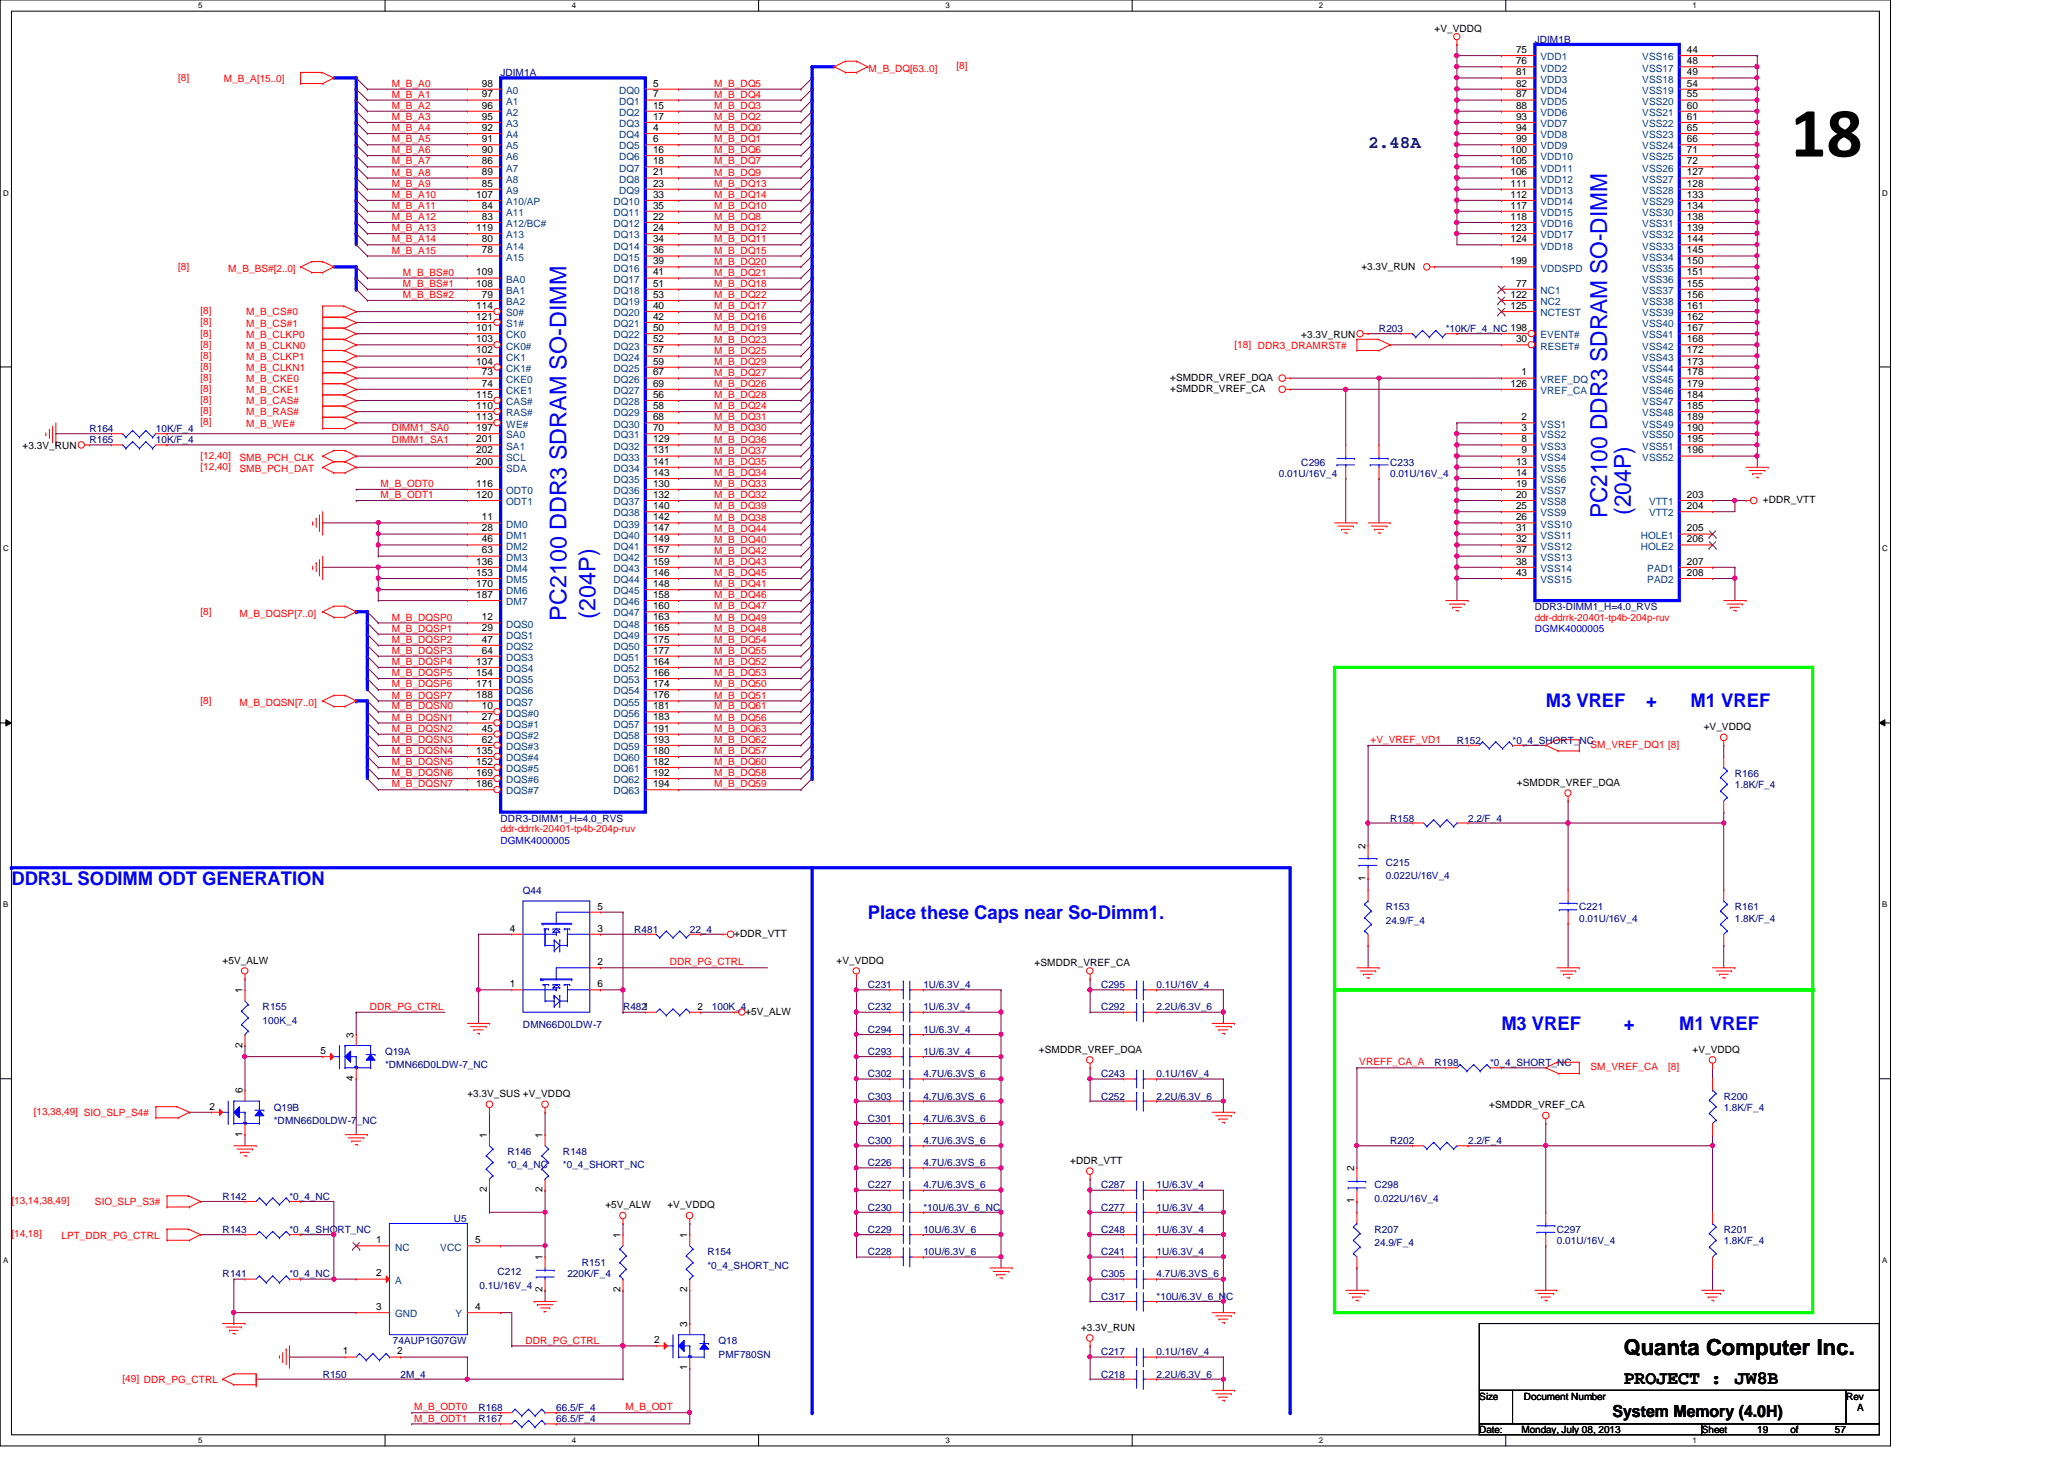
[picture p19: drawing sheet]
<svg xmlns="http://www.w3.org/2000/svg" width="297mm" height="210mm" viewBox="0 0 297 210" stroke-linecap="round" stroke-linejoin="round" font-family="sans-serif">
<defs><g id="words">
<text font-size="10.2" x="257.7" y="22.5">18</text>
<g font-size="3.3" fill="#00f">
<text x="231.3" y="74.6" transform="rotate(-90 231.3 74.6)">PC2100 DDR3 SDRAM SO-DIMM</text>
<text x="234.7" y="74.1" transform="rotate(-90 234.7 74.1)">(204P)</text>
<text x="81.5" y="89.3" transform="rotate(-90 81.5 89.3)">PC2100 DDR3 SDRAM SO-DIMM</text>
<text x="85.7" y="89" transform="rotate(-90 85.7 89)">(204P)</text>
</g>
<text font-size="3.2" x="233.7" y="195">Quanta Computer Inc.</text>
<g font-size="2.7" fill="#00f">
<text x="222.5" y="101.8">M3 VREF</text>
<text x="236.9" y="101.8">+</text>
<text x="243.3" y="101.8">M1 VREF</text>
<text x="1.6" y="127.4">DDR3L SODIMM ODT GENERATION</text>
<text x="124.9" y="132.2">Place these Caps near So-Dimm1.</text>
<text x="216.1" y="148.2">M3 VREF</text>
<text x="233.7" y="148.2">+</text>
<text x="241.7" y="148.2">M1 VREF</text>
</g>
<g font-size="2.7">
<text x="233.7" y="199.1">PROJECT :</text>
<text x="249.7" y="199.1">JW8B</text>
</g>
<text font-size="2.5" fill="#000080" x="196.9" y="21.3">2.48A</text>
<text font-size="2.4" x="232.1" y="203.8">System Memory (4.0H)</text>
<g font-size="1.4">
<text x="206.5" y="4.6">+V_VDDQ</text>
<text x="218.2" y="7.6">75</text>
<text x="218.2" y="9.2">76</text>
<text x="218.2" y="10.8">81</text>
<text x="242.8" y="7.6">44</text>
<text x="242.8" y="9.2">48</text>
<text x="242.8" y="10.8">49</text>
<text x="69.3" y="12.4">98</text>
<text x="69.3" y="14">97</text>
<text x="69.3" y="15.6">96</text>
<text x="69.3" y="17.2">95</text>
<text x="94" y="12.4">5</text>
<text x="94" y="14">7</text>
<text x="94" y="15.6">15</text>
<text x="94" y="17.2">17</text>
<text x="218.2" y="12.4">82</text>
<text x="218.2" y="14">87</text>
<text x="218.2" y="15.6">88</text>
<text x="218.2" y="17.2">93</text>
<text x="242.8" y="12.4">54</text>
<text x="242.8" y="14">55</text>
<text x="242.8" y="15.6">60</text>
<text x="242.8" y="17.2">61</text>
<text x="69.3" y="18.8">92</text>
<text x="69.3" y="20.4">91</text>
<text x="69.3" y="22">90</text>
<text x="69.3" y="23.6">86</text>
<text x="94" y="18.8">4</text>
<text x="94" y="20.4">6</text>
<text x="94" y="22">16</text>
<text x="94" y="23.6">18</text>
<text x="217.4" y="22">100</text>
<text x="217.4" y="23.6">105</text>
<text x="218.2" y="18.8">94</text>
<text x="218.2" y="20.4">99</text>
<text x="242.8" y="18.8">65</text>
<text x="242.8" y="20.4">66</text>
<text x="242.8" y="22">71</text>
<text x="242.8" y="23.6">72</text>
<text x="68.5" y="28.4">107</text>
<text x="69.3" y="25.2">89</text>
<text x="69.3" y="26.8">85</text>
<text x="94" y="25.2">21</text>
<text x="94" y="26.8">23</text>
<text x="94" y="28.4">33</text>
<text x="217.4" y="25.2">106</text>
<text x="217.4" y="26.8">111</text>
<text x="217.4" y="28.4">112</text>
<text x="242.8" y="25.2">127</text>
<text x="242.8" y="26.8">128</text>
<text x="242.8" y="28.4">133</text>
<text x="68.5" y="33.2">119</text>
<text x="69.3" y="30">84</text>
<text x="69.3" y="31.6">83</text>
<text x="69.3" y="34.8">80</text>
<text x="94" y="30">35</text>
<text x="94" y="31.6">22</text>
<text x="94" y="33.2">24</text>
<text x="94" y="34.8">34</text>
<text x="217.4" y="30">117</text>
<text x="217.4" y="31.6">118</text>
<text x="217.4" y="33.2">123</text>
<text x="217.4" y="34.8">124</text>
<text x="242.8" y="30">134</text>
<text x="242.8" y="31.6">138</text>
<text x="242.8" y="33.2">139</text>
<text x="242.8" y="34.8">144</text>
<text x="68.5" y="39.6">109</text>
<text x="68.5" y="41.2">108</text>
<text x="69.3" y="36.4">78</text>
<text x="94" y="36.4">36</text>
<text x="94" y="38">39</text>
<text x="94" y="39.6">41</text>
<text x="94" y="41.2">51</text>
<text x="195.9" y="38.8">+3.3V_RUN</text>
<text x="217.4" y="38">199</text>
<text x="218.2" y="41.2">77</text>
<text x="242.8" y="36.4">145</text>
<text x="242.8" y="38">150</text>
<text x="242.8" y="39.6">151</text>
<text x="242.8" y="41.2">155</text>
<text x="68.5" y="44.4">114</text>
<text x="68.5" y="46">121</text>
<text x="68.5" y="47.6">101</text>
<text x="69.3" y="42.8">79</text>
<text x="94" y="42.8">53</text>
<text x="94" y="44.4">40</text>
<text x="94" y="46">42</text>
<text x="94" y="47.6">50</text>
<text x="217.4" y="42.8">122</text>
<text x="217.4" y="44.4">125</text>
<text x="242.8" y="42.8">156</text>
<text x="242.8" y="44.4">161</text>
<text x="242.8" y="46">162</text>
<text x="242.8" y="47.6">167</text>
<text x="68.5" y="49.2">103</text>
<text x="68.5" y="50.8">102</text>
<text x="68.5" y="52.5">104</text>
<text x="94" y="49.2">52</text>
<text x="94" y="50.8">57</text>
<text x="94" y="52.5">59</text>
<text x="187.3" y="48.6">+3.3V_RUN</text>
<text x="218.2" y="49.2">30</text>
<text x="242.8" y="49.2">168</text>
<text x="242.8" y="50.8">172</text>
<text x="242.8" y="52.5">173</text>
<text x="68.5" y="57.2">115</text>
<text x="68.5" y="58.8">110</text>
<text x="69.3" y="54">73</text>
<text x="69.3" y="55.6">74</text>
<text x="94" y="54">67</text>
<text x="94" y="55.6">69</text>
<text x="94" y="57.2">56</text>
<text x="94" y="58.8">58</text>
<text x="168.4" y="56.4">+SMDDR_VREF_CA</text>
<text x="168.4" y="54.8">+SMDDR_VREF_DQA</text>
<text x="217.4" y="55.6">126</text>
<text x="219" y="54">1</text>
<text x="242.8" y="54">178</text>
<text x="242.8" y="55.6">179</text>
<text x="242.8" y="57.2">184</text>
<text x="242.8" y="58.8">185</text>
<text x="3.3" y="64.6">+3.3V_RUN</text>
<text x="68.5" y="60.5">113</text>
<text x="68.5" y="62">197</text>
<text x="68.5" y="63.6">201</text>
<text x="68.5" y="65.2">202</text>
<text x="94" y="60.5">68</text>
<text x="94" y="62">70</text>
<text x="94" y="63.6">129</text>
<text x="94" y="65.2">131</text>
<text x="219" y="60.5">2</text>
<text x="219" y="62">3</text>
<text x="219" y="63.6">8</text>
<text x="219" y="65.2">9</text>
<text x="242.8" y="60.5">189</text>
<text x="242.8" y="62">190</text>
<text x="242.8" y="63.6">195</text>
<text x="242.8" y="65.2">196</text>
<text x="68.5" y="66.8">200</text>
<text x="68.5" y="70">116</text>
<text x="68.5" y="71.6">120</text>
<text x="94" y="66.8">141</text>
<text x="94" y="68.5">143</text>
<text x="94" y="70">130</text>
<text x="94" y="71.6">132</text>
<text x="218.2" y="66.8">13</text>
<text x="218.2" y="68.5">14</text>
<text x="218.2" y="70">19</text>
<text x="218.2" y="71.6">20</text>
<text x="242.8" y="71.6">203</text>
<text x="69.3" y="74.8">11</text>
<text x="69.3" y="76.5">28</text>
<text x="94" y="73.2">140</text>
<text x="94" y="74.8">142</text>
<text x="94" y="76.5">147</text>
<text x="218.2" y="73.2">25</text>
<text x="218.2" y="74.8">26</text>
<text x="218.2" y="76.5">31</text>
<text x="242.8" y="73.2">204</text>
<text x="242.8" y="76.5">205</text>
<text x="253.7" y="72.4">+DDR_VTT</text>
<text x="68.5" y="81.2">136</text>
<text x="68.5" y="82.8">153</text>
<text x="69.3" y="78">46</text>
<text x="69.3" y="79.6">63</text>
<text x="94" y="78">149</text>
<text x="94" y="79.6">157</text>
<text x="94" y="81.2">159</text>
<text x="94" y="82.8">146</text>
<text x="218.2" y="78">32</text>
<text x="218.2" y="79.6">37</text>
<text x="218.2" y="81.2">38</text>
<text x="218.2" y="82.8">43</text>
<text x="242.8" y="78">206</text>
<text x="242.8" y="81.2">207</text>
<text x="242.8" y="82.8">208</text>
<text x="68.5" y="84.5">170</text>
<text x="68.5" y="86">187</text>
<text x="69.3" y="89.2">12</text>
<text x="94" y="84.5">148</text>
<text x="94" y="86">158</text>
<text x="94" y="87.6">160</text>
<text x="94" y="89.2">163</text>
<text x="68.5" y="95.6">137</text>
<text x="69.3" y="90.8">29</text>
<text x="69.3" y="92.5">47</text>
<text x="69.3" y="94">64</text>
<text x="94" y="90.8">165</text>
<text x="94" y="92.5">175</text>
<text x="94" y="94">177</text>
<text x="94" y="95.6">164</text>
<text x="68.5" y="97.2">154</text>
<text x="68.5" y="98.8">171</text>
<text x="68.5" y="100.5">188</text>
<text x="94" y="97.2">166</text>
<text x="94" y="98.8">174</text>
<text x="94" y="100.5">176</text>
<text x="69.3" y="102">10</text>
<text x="69.3" y="103.6">27</text>
<text x="69.3" y="105.2">45</text>
<text x="69.3" y="106.8">62</text>
<text x="94" y="102">181</text>
<text x="94" y="103.6">183</text>
<text x="94" y="105.2">191</text>
<text x="94" y="106.8">193</text>
<text x="245.2" y="105.1">+V_VDDQ</text>
<text x="68.5" y="108.5">135</text>
<text x="68.5" y="110">152</text>
<text x="68.5" y="111.6">169</text>
<text x="68.5" y="113.2">186</text>
<text x="94" y="108.5">180</text>
<text x="94" y="110">182</text>
<text x="94" y="111.6">192</text>
<text x="94" y="113.2">194</text>
<text x="218.3" y="113.1">+SMDDR_VREF_DQA</text>
<text x="196.5" y="122.1" transform="rotate(-90 196.5 122.1)">2</text>
<text x="86" y="130.9">5</text>
<text x="196.5" y="126.7" transform="rotate(-90 196.5 126.7)">1</text>
<text x="73.4" y="134">4</text>
<text x="86" y="134">3</text>
<text x="105.7" y="134.8">+DDR_VTT</text>
<text x="32" y="138.6">+5V_ALW</text>
<text x="34.9" y="142.9" transform="rotate(-90 34.9 142.9)">1</text>
<text x="73.4" y="142">1</text>
<text x="86" y="142">6</text>
<text x="86" y="138.9">2</text>
<text x="120.4" y="138.6">+V_VDDQ</text>
<text x="148.9" y="139">+SMDDR_VREF_CA</text>
<text x="50.9" y="149.3" transform="rotate(-90 50.9 149.3)">3</text>
<text x="100.4" y="145.2">2</text>
<text x="107.3" y="146">+5V_ALW</text>
<text x="34.9" y="150.7" transform="rotate(-90 34.9 150.7)">2</text>
<text x="46.1" y="151.6">5</text>
<text x="50.9" y="155.5" transform="rotate(-90 50.9 155.5)">4</text>
<text x="149.5" y="151.5">+SMDDR_VREF_DQA</text>
<text x="243.6" y="151.5">+V_VDDQ</text>
<text x="30.1" y="159.6">2</text>
<text x="34.9" y="157.3" transform="rotate(-90 34.9 157.3)">6</text>
<text x="67.3" y="157.9">+3.3V_SUS +V_VDDQ</text>
<text x="214.3" y="159.5">+SMDDR_VREF_CA</text>
<text x="34.9" y="163.5" transform="rotate(-90 34.9 163.5)">1</text>
<text x="70.1" y="163.7" transform="rotate(-90 70.1 163.7)">1</text>
<text x="78.1" y="163.7" transform="rotate(-90 78.1 163.7)">1</text>
<text x="154" y="167.5">+DDR_VTT</text>
<text x="70.1" y="171.5" transform="rotate(-90 70.1 171.5)">2</text>
<text x="78.1" y="171.5" transform="rotate(-90 78.1 171.5)">2</text>
<text x="87.1" y="173.9">+5V_ALW</text>
<text x="96.1" y="173.9">+V_VDDQ</text>
<text x="194.9" y="173.1" transform="rotate(-90 194.9 173.1)">1</text>
<text x="194.9" y="168.5" transform="rotate(-90 194.9 168.5)">2</text>
<text x="54.1" y="178.9">1</text>
<text x="68.4" y="178.9">5</text>
<text x="89.3" y="178.1" transform="rotate(-90 89.3 178.1)">1</text>
<text x="98.9" y="178.1" transform="rotate(-90 98.9 178.1)">1</text>
<text x="54.1" y="183.6">2</text>
<text x="78.1" y="185.9" transform="rotate(-90 78.1 185.9)">2</text>
<text x="78.1" y="181.3" transform="rotate(-90 78.1 181.3)">1</text>
<text x="89.3" y="185.9" transform="rotate(-90 89.3 185.9)">2</text>
<text x="98.9" y="185.9" transform="rotate(-90 98.9 185.9)">2</text>
<text x="54.1" y="188.5">3</text>
<text x="68.4" y="188.5">4</text>
<text x="98.9" y="190.9" transform="rotate(-90 98.9 190.9)">3</text>
<text x="155.6" y="191.5">+3.3V_RUN</text>
<text x="49.4" y="194.9">1</text>
<text x="57.1" y="194.9">2</text>
<text x="94.1" y="193.3">2</text>
<text x="98.9" y="197.1" transform="rotate(-90 98.9 197.1)">1</text>
<text x="212.9" y="201.4">Size</text>
<text x="219.3" y="201.4">Document Number</text>
<text x="265.7" y="201.4">Rev</text>
<text x="267.3" y="203">A</text>
<text x="212.9" y="206.2">Date:</text>
<text x="218.9" y="206.2">Monday, July 08, 2013</text>
<text x="244.9" y="206.2">Sheet</text>
<text x="252.9" y="206.2">19</text>
<text x="257.7" y="206.2">of</text>
<text x="264.1" y="206.2">57</text>
</g>
<g font-size="1.4" fill="#f00">
<text x="25.7" y="11.6">[8]</text>
<text x="32.2" y="11.8">M_B_A[15..0]</text>
<text x="125" y="10.3">M_B_DQ[63..0]</text>
<text x="137.7" y="10">[8]</text>
<text x="56.4" y="12.5">M_B_A0</text>
<text x="56.4" y="15.7">M_B_A2</text>
<text x="56.4" y="17.3">M_B_A3</text>
<text x="56.4" y="14.1">M_B_A1</text>
<text x="102.8" y="14.1">M_B_DQ4</text>
<text x="102.8" y="15.7">M_B_DQ3</text>
<text x="102.8" y="17.3">M_B_DQ2</text>
<text x="102.8" y="12.5">M_B_DQ5</text>
<text x="56.4" y="23.7">M_B_A7</text>
<text x="56.4" y="22.1">M_B_A6</text>
<text x="56.4" y="18.9">M_B_A4</text>
<text x="56.4" y="20.5">M_B_A5</text>
<text x="102.8" y="18.9">M_B_DQ0</text>
<text x="102.8" y="20.5">M_B_DQ1</text>
<text x="102.8" y="22.1">M_B_DQ6</text>
<text x="102.8" y="23.7">M_B_DQ7</text>
<text x="56.4" y="28.5">M_B_A10</text>
<text x="56.4" y="26.9">M_B_A9</text>
<text x="56.4" y="25.3">M_B_A8</text>
<text x="102.8" y="25.3">M_B_DQ9</text>
<text x="102.8" y="26.9">M_B_DQ13</text>
<text x="102.8" y="28.5">M_B_DQ14</text>
<text x="56.4" y="34.9">M_B_A14</text>
<text x="56.4" y="33.3">M_B_A13</text>
<text x="56.4" y="31.7">M_B_A12</text>
<text x="56.4" y="30.1">M_B_A11</text>
<text x="102.8" y="30.1">M_B_DQ10</text>
<text x="102.8" y="31.7">M_B_DQ8</text>
<text x="102.8" y="33.3">M_B_DQ12</text>
<text x="102.8" y="34.9">M_B_DQ11</text>
<text x="25.7" y="38.8">[8]</text>
<text x="32.8" y="39.1">M_B_BS#[2..0]</text>
<text x="56.4" y="36.5">M_B_A15</text>
<text x="58" y="39.7">M_B_BS#0</text>
<text x="58" y="41.3">M_B_BS#1</text>
<text x="102.8" y="36.5">M_B_DQ15</text>
<text x="102.8" y="38.1">M_B_DQ20</text>
<text x="102.8" y="39.7">M_B_DQ21</text>
<text x="102.8" y="41.3">M_B_DQ18</text>
<text x="28.9" y="45.2">[8]</text>
<text x="28.9" y="46.8">[8]</text>
<text x="35.4" y="45.4">M_B_CS#0</text>
<text x="35.4" y="47">M_B_CS#1</text>
<text x="58" y="42.9">M_B_BS#2</text>
<text x="102.8" y="42.9">M_B_DQ22</text>
<text x="102.8" y="44.5">M_B_DQ17</text>
<text x="102.8" y="46.1">M_B_DQ16</text>
<text x="102.8" y="47.7">M_B_DQ19</text>
<text x="28.9" y="48.4">[8]</text>
<text x="28.9" y="51.6">[8]</text>
<text x="28.9" y="50">[8]</text>
<text x="28.9" y="53.2">[8]</text>
<text x="35.4" y="48.6">M_B_CLKP0</text>
<text x="35.4" y="51.8">M_B_CLKP1</text>
<text x="35.4" y="50.2">M_B_CLKN0</text>
<text x="35.4" y="53.4">M_B_CLKN1</text>
<text x="102.8" y="52.5">M_B_DQ29</text>
<text x="102.8" y="49.3">M_B_DQ23</text>
<text x="102.8" y="50.9">M_B_DQ25</text>
<text x="177.7" y="50">[18] DDR3_DRAMRST#</text>
<text x="28.9" y="54.8">[8]</text>
<text x="28.9" y="56.4">[8]</text>
<text x="28.9" y="58">[8]</text>
<text x="28.9" y="59.6">[8]</text>
<text x="35.4" y="55">M_B_CKE0</text>
<text x="35.4" y="56.6">M_B_CKE1</text>
<text x="35.4" y="58.2">M_B_CAS#</text>
<text x="35.4" y="59.8">M_B_RAS#</text>
<text x="102.8" y="54.1">M_B_DQ27</text>
<text x="102.8" y="55.7">M_B_DQ26</text>
<text x="102.8" y="57.3">M_B_DQ28</text>
<text x="102.8" y="58.9">M_B_DQ24</text>
<text x="28.9" y="66">[12,40]</text>
<text x="28.9" y="61.2">[8]</text>
<text x="35.4" y="61.4">M_B_WE#</text>
<text x="56.4" y="62.1">DIMM1_SA0</text>
<text x="56.4" y="63.7">DIMM1_SA1</text>
<text x="102.8" y="60.5">M_B_DQ31</text>
<text x="102.8" y="62.1">M_B_DQ30</text>
<text x="102.8" y="63.7">M_B_DQ36</text>
<text x="102.8" y="65.3">M_B_DQ37</text>
<text x="28.9" y="67.6">[12,40]</text>
<text x="34.5" y="67.9">SMB_PCH_DAT</text>
<text x="34.5" y="66.3">SMB_PCH_CLK</text>
<text x="54.8" y="70.1">M_B_ODT0</text>
<text x="54.8" y="71.7">M_B_ODT1</text>
<text x="102.8" y="68.5">M_B_DQ34</text>
<text x="102.8" y="70.1">M_B_DQ33</text>
<text x="102.8" y="71.7">M_B_DQ32</text>
<text x="102.8" y="66.9">M_B_DQ35</text>
<text x="102.8" y="73.3">M_B_DQ39</text>
<text x="102.8" y="74.9">M_B_DQ38</text>
<text x="102.8" y="76.5">M_B_DQ44</text>
<text x="102.8" y="78.1">M_B_DQ40</text>
<text x="102.8" y="79.7">M_B_DQ42</text>
<text x="102.8" y="81.3">M_B_DQ43</text>
<text x="102.8" y="82.9">M_B_DQ45</text>
<text x="28.9" y="88.4">[8]</text>
<text x="34.5" y="88.7">M_B_DQSP[7..0]</text>
<text x="56.4" y="89.3">M_B_DQSP0</text>
<text x="102.8" y="84.5">M_B_DQ41</text>
<text x="102.8" y="86.1">M_B_DQ46</text>
<text x="102.8" y="87.7">M_B_DQ47</text>
<text x="102.8" y="89.3">M_B_DQ49</text>
<text x="220.9" y="89.4">ddr-ddrrk-20401-tp4b-204p-ruv</text>
<text x="56.4" y="90.9">M_B_DQSP1</text>
<text x="56.4" y="92.5">M_B_DQSP2</text>
<text x="56.4" y="94.1">M_B_DQSP3</text>
<text x="56.4" y="95.7">M_B_DQSP4</text>
<text x="102.8" y="90.9">M_B_DQ48</text>
<text x="102.8" y="92.5">M_B_DQ54</text>
<text x="102.8" y="94.1">M_B_DQ55</text>
<text x="102.8" y="95.7">M_B_DQ52</text>
<text x="28.9" y="101.2">[8]</text>
<text x="34.5" y="101.5">M_B_DQSN[7..0]</text>
<text x="56.4" y="97.3">M_B_DQSP5</text>
<text x="56.4" y="98.9">M_B_DQSP6</text>
<text x="56.4" y="100.5">M_B_DQSP7</text>
<text x="102.8" y="97.3">M_B_DQ53</text>
<text x="102.8" y="98.9">M_B_DQ50</text>
<text x="102.8" y="100.5">M_B_DQ51</text>
<text x="56.4" y="102.1">M_B_DQSN0</text>
<text x="56.4" y="103.7">M_B_DQSN1</text>
<text x="56.4" y="105.3">M_B_DQSN2</text>
<text x="56.4" y="106.9">M_B_DQSN3</text>
<text x="102.8" y="102.1">M_B_DQ61</text>
<text x="102.8" y="105.3">M_B_DQ63</text>
<text x="102.8" y="106.9">M_B_DQ62</text>
<text x="102.8" y="103.7">M_B_DQ56</text>
<text x="197.2" y="106.9">+V_VREF_VD1</text>
<text x="228.9" y="107.6">SM_VREF_DQ1 [8]</text>
<text x="56.4" y="108.5">M_B_DQSN4</text>
<text x="56.4" y="110.1">M_B_DQSN5</text>
<text x="56.4" y="111.7">M_B_DQSN6</text>
<text x="56.4" y="113.3">M_B_DQSN7</text>
<text x="102.8" y="108.5">M_B_DQ57</text>
<text x="102.8" y="111.7">M_B_DQ58</text>
<text x="102.8" y="113.3">M_B_DQ59</text>
<text x="102.8" y="110.1">M_B_DQ60</text>
<text x="72" y="119.8">ddr-ddrrk-20401-tp4b-204p-ruv</text>
<text x="96.4" y="138.9">DDR_PG_CTRL</text>
<text x="53.2" y="145.3">DDR_PG_CTRL</text>
<text x="195.6" y="153.3">VREFF_CA_A</text>
<text x="228.9" y="154">SM_VREF_CA</text>
<text x="240.1" y="154">[8]</text>
<text x="4.9" y="160.4">[13,38,49] SIO_SLP_S4#</text>
<text x="1.6" y="173.2">[13,14,38,49]</text>
<text x="13.7" y="173.4">SIO_SLP_S3#</text>
<text x="1.6" y="178">[14,18]</text>
<text x="8.8" y="178.2">LPT_DDR_PG_CTRL</text>
<text x="75.6" y="193.3">DDR_PG_CTRL</text>
<text x="17.6" y="198.8">[49] DDR_PG_CTRL</text>
<text x="59.6" y="202.9">M_B_ODT0</text>
<text x="90" y="202.9">M_B_ODT</text>
<text x="59.6" y="204.5">M_B_ODT1</text>
</g>
<g font-size="1.4" fill="#000080">
<text x="72" y="11">JDIM1A</text>
<text x="220.9" y="6.2">JDIM1B</text>
<text x="198.5" y="47.8">R203</text>
<text x="208.1" y="47.8">*10K/F_4_NC 198</text>
<text x="12.9" y="63.8">R165</text>
<text x="12.9" y="62.2">R164</text>
<text x="22.4" y="63.8">10K/F_4</text>
<text x="22.4" y="62.2">10K/F_4</text>
<text x="184.1" y="68.6">0.01U/16V_4</text>
<text x="187.3" y="67">C296</text>
<text x="200.1" y="67">C233</text>
<text x="200.1" y="68.6">0.01U/16V_4</text>
<text x="220.9" y="87.8">DDR3-DIMM1_H=4.0_RVS</text>
<text x="209.7" y="107">R152</text>
<text x="217.7" y="107">*0_4_SHORT_NC</text>
<text x="249.7" y="111.8">R166</text>
<text x="249.7" y="113.4">1.8K/F_4</text>
<text x="72" y="118.2">DDR3-DIMM1_H=4.0_RVS</text>
<text x="200.1" y="118.2">R158</text>
<text x="211.3" y="118.2">2.2/F_4</text>
<text x="199.4" y="124.6">C215</text>
<text x="75.3" y="128.6">Q44</text>
<text x="199.4" y="126.5">0.022U/16V_4</text>
<text x="199.4" y="131">R153</text>
<text x="227.3" y="131">C221</text>
<text x="249.7" y="131">R161</text>
<text x="91.3" y="134.2">R481</text>
<text x="99.3" y="134.2">22_4</text>
<text x="199.4" y="132.9">24.9/F_4</text>
<text x="227.3" y="132.6">0.01U/16V_4</text>
<text x="249.7" y="132.6">1.8K/F_4</text>
<text x="124.9" y="142.2">C231</text>
<text x="132.9" y="142.2">1U/6.3V_4</text>
<text x="158.5" y="142.2">C295</text>
<text x="166.5" y="142.2">0.1U/16V_4</text>
<text x="37.8" y="145.4">R155</text>
<text x="37.8" y="147.3">100K_4</text>
<text x="75.3" y="148">DMN66D0LDW-7</text>
<text x="89.7" y="145.4">R4821</text>
<text x="102.4" y="145.4">100K_4</text>
<text x="124.9" y="148.6">C294</text>
<text x="124.9" y="145.4">C232</text>
<text x="132.9" y="148.6">1U/6.3V_4</text>
<text x="132.9" y="145.4">1U/6.3V_4</text>
<text x="158.5" y="145.4">C292</text>
<text x="166.5" y="145.4">2.2U/6.3V_6</text>
<text x="55.4" y="151.8">Q19A</text>
<text x="55.4" y="153.7">*DMN66D0LDW-7_NC</text>
<text x="124.9" y="151.8">C293</text>
<text x="124.9" y="155">C302</text>
<text x="132.9" y="151.8">1U/6.3V_4</text>
<text x="132.9" y="155">4.7U/6.3VS_6</text>
<text x="158.5" y="155">C243</text>
<text x="166.5" y="155">0.1U/16V_4</text>
<text x="206.5" y="153.4">R198</text>
<text x="214.5" y="153.4">*0_4_SHORT_NC</text>
<text x="39.4" y="159.8">Q19B</text>
<text x="39.4" y="161.7">*DMN66D0LDW-7_NC</text>
<text x="124.9" y="158.2">C303</text>
<text x="124.9" y="161.4">C301</text>
<text x="132.9" y="158.2">4.7U/6.3VS_6</text>
<text x="132.9" y="161.4">4.7U/6.3VS_6</text>
<text x="158.5" y="158.2">C252</text>
<text x="166.5" y="158.2">2.2U/6.3V_6</text>
<text x="248.1" y="158.2">R200</text>
<text x="248.1" y="159.8">1.8K/F_4</text>
<text x="73" y="166.2">R146</text>
<text x="81" y="166.2">R148</text>
<text x="124.9" y="164.6">C300</text>
<text x="124.9" y="167.8">C226</text>
<text x="132.9" y="164.6">4.7U/6.3VS_6</text>
<text x="132.9" y="167.8">4.7U/6.3VS_6</text>
<text x="200.1" y="164.6">R202</text>
<text x="211.3" y="164.6">2.2/F_4</text>
<text x="32" y="172.6">R142</text>
<text x="41.7" y="172.6">*0_4_NC</text>
<text x="73" y="168.1">*0_4_NC</text>
<text x="81" y="168.1">*0_4_SHORT_NC</text>
<text x="124.9" y="171">C227</text>
<text x="132.9" y="171">4.7U/6.3VS_6</text>
<text x="158.5" y="171">C287</text>
<text x="166.5" y="171">1U/6.3V_4</text>
<text x="197.8" y="171">C298</text>
<text x="197.8" y="172.9">0.022U/16V_4</text>
<text x="32" y="177.4">R143</text>
<text x="41.7" y="177.4">*0_4_SHORT_NC</text>
<text x="65.3" y="175.8">U5</text>
<text x="124.9" y="177.4">C229</text>
<text x="124.9" y="174.2">C230</text>
<text x="132.9" y="177.4">10U/6.3V_6</text>
<text x="132.9" y="174.2">*10U/6.3V_6_NC</text>
<text x="158.5" y="174.2">C277</text>
<text x="158.5" y="177.4">C248</text>
<text x="166.5" y="174.2">1U/6.3V_4</text>
<text x="166.5" y="177.4">1U/6.3V_4</text>
<text x="197.8" y="177.4">R207</text>
<text x="197.8" y="179.3">24.9/F_4</text>
<text x="224.1" y="177.4">C297</text>
<text x="224.1" y="179">0.01U/16V_4</text>
<text x="248.1" y="177.4">R201</text>
<text x="248.1" y="179">1.8K/F_4</text>
<text x="32" y="183.8">R141</text>
<text x="41.7" y="183.8">*0_4_NC</text>
<text x="69" y="185.4">0.1U/16V_4</text>
<text x="71.6" y="183.5">C212</text>
<text x="81.7" y="183.8">220K/F_4</text>
<text x="83.7" y="182.2">R151</text>
<text x="101.8" y="180.6">R154</text>
<text x="101.8" y="182.5">*0_4_SHORT_NC</text>
<text x="124.9" y="180.6">C228</text>
<text x="132.9" y="180.6">10U/6.3V_6</text>
<text x="158.5" y="183.8">C305</text>
<text x="158.5" y="180.6">C241</text>
<text x="166.5" y="183.8">4.7U/6.3VS_6</text>
<text x="166.5" y="180.6">1U/6.3V_4</text>
<text x="158.5" y="187">C317</text>
<text x="166.5" y="187">*10U/6.3V_6_NC</text>
<text x="56.6" y="193.4">74AUP1G07GW</text>
<text x="103.4" y="193.4">Q18</text>
<text x="103.4" y="195.3">PMF780SN</text>
<text x="158.5" y="195">C217</text>
<text x="166.5" y="195">0.1U/16V_4</text>
<text x="46.4" y="198.2">R150</text>
<text x="57.7" y="198.2">2M_4</text>
<text x="68.9" y="203">R168</text>
<text x="80" y="203">66.5/F_4</text>
<text x="158.5" y="198.2">C218</text>
<text x="166.5" y="198.2">2.2U/6.3V_6</text>
<text x="68.9" y="204.6">R167</text>
<text x="80" y="204.6">66.5/F_4</text>
</g>
<g font-size="1.4" fill="#004080">
<text x="221.7" y="8.7">VDD1</text>
<text x="221.7" y="10.3">VDD2</text>
<text x="221.7" y="11.9">VDD3</text>
<text x="236.3" y="8.7">VSS16</text>
<text x="236.3" y="10.3">VSS17</text>
<text x="236.3" y="11.9">VSS18</text>
<text x="72.9" y="13.5">A0</text>
<text x="72.9" y="15.1">A1</text>
<text x="72.9" y="16.7">A2</text>
<text x="89.1" y="13.5">DQ0</text>
<text x="89.1" y="15.1">DQ1</text>
<text x="89.1" y="16.7">DQ2</text>
<text x="221.7" y="13.5">VDD4</text>
<text x="221.7" y="15.1">VDD5</text>
<text x="221.7" y="16.7">VDD6</text>
<text x="236.3" y="13.5">VSS19</text>
<text x="236.3" y="15.1">VSS20</text>
<text x="236.3" y="16.7">VSS21</text>
<text x="72.9" y="18.3">A3</text>
<text x="72.9" y="19.9">A4</text>
<text x="72.9" y="21.5">A5</text>
<text x="72.9" y="23.1">A6</text>
<text x="89.1" y="18.3">DQ3</text>
<text x="89.1" y="19.9">DQ4</text>
<text x="89.1" y="21.5">DQ5</text>
<text x="89.1" y="23.1">DQ6</text>
<text x="221.7" y="18.3">VDD7</text>
<text x="221.7" y="19.9">VDD8</text>
<text x="221.7" y="21.5">VDD9</text>
<text x="221.7" y="23.1">VDD10</text>
<text x="236.3" y="18.3">VSS22</text>
<text x="236.3" y="19.9">VSS23</text>
<text x="236.3" y="21.5">VSS24</text>
<text x="236.3" y="23.1">VSS25</text>
<text x="72.9" y="24.7">A7</text>
<text x="72.9" y="26.3">A8</text>
<text x="72.9" y="27.9">A9</text>
<text x="72.9" y="29.5">A10/AP</text>
<text x="88.3" y="29.5">DQ10</text>
<text x="89.1" y="24.7">DQ7</text>
<text x="89.1" y="26.3">DQ8</text>
<text x="89.1" y="27.9">DQ9</text>
<text x="221.7" y="24.7">VDD11</text>
<text x="221.7" y="26.3">VDD12</text>
<text x="221.7" y="27.9">VDD13</text>
<text x="221.7" y="29.5">VDD14</text>
<text x="236.3" y="24.7">VSS26</text>
<text x="236.3" y="26.3">VSS27</text>
<text x="236.3" y="27.9">VSS28</text>
<text x="236.3" y="29.5">VSS29</text>
<text x="72.9" y="31.1">A11</text>
<text x="72.9" y="32.7">A12/BC#</text>
<text x="72.9" y="34.3">A13</text>
<text x="72.9" y="35.9">A14</text>
<text x="88.3" y="31.1">DQ11</text>
<text x="88.3" y="32.7">DQ12</text>
<text x="88.3" y="34.3">DQ13</text>
<text x="88.3" y="35.9">DQ14</text>
<text x="221.7" y="31.1">VDD15</text>
<text x="221.7" y="32.7">VDD16</text>
<text x="221.7" y="34.3">VDD17</text>
<text x="221.7" y="35.9">VDD18</text>
<text x="236.3" y="31.1">VSS30</text>
<text x="236.3" y="32.7">VSS31</text>
<text x="236.3" y="34.3">VSS32</text>
<text x="236.3" y="35.9">VSS33</text>
<text x="72.9" y="37.5">A15</text>
<text x="72.9" y="40.7">BA0</text>
<text x="88.3" y="37.5">DQ15</text>
<text x="88.3" y="39.1">DQ16</text>
<text x="88.3" y="40.7">DQ17</text>
<text x="221.7" y="39.1">VDDSPD</text>
<text x="236.3" y="37.5">VSS34</text>
<text x="236.3" y="39.1">VSS35</text>
<text x="236.3" y="40.7">VSS36</text>
<text x="72.9" y="42.3">BA1</text>
<text x="72.9" y="43.9">BA2</text>
<text x="72.9" y="45.5">S0#</text>
<text x="72.9" y="47.1">S1#</text>
<text x="88.3" y="42.3">DQ18</text>
<text x="88.3" y="43.9">DQ19</text>
<text x="88.3" y="45.5">DQ20</text>
<text x="88.3" y="47.1">DQ21</text>
<text x="221.7" y="42.3">NC1</text>
<text x="221.7" y="43.9">NC2</text>
<text x="221.7" y="45.5">NCTEST</text>
<text x="236.3" y="42.3">VSS37</text>
<text x="236.3" y="43.9">VSS38</text>
<text x="236.3" y="45.5">VSS39</text>
<text x="236.3" y="47.1">VSS40</text>
<text x="72.9" y="48.7">CK0</text>
<text x="72.9" y="50.3">CK0#</text>
<text x="72.9" y="51.9">CK1</text>
<text x="72.9" y="53.5">CK1#</text>
<text x="88.3" y="48.7">DQ22</text>
<text x="88.3" y="50.3">DQ23</text>
<text x="88.3" y="51.9">DQ24</text>
<text x="88.3" y="53.5">DQ25</text>
<text x="221.7" y="48.7">EVENT#</text>
<text x="221.7" y="50.3">RESET#</text>
<text x="236.3" y="48.7">VSS41</text>
<text x="236.3" y="50.3">VSS42</text>
<text x="236.3" y="51.9">VSS43</text>
<text x="236.3" y="53.5">VSS44</text>
<text x="72.9" y="55.1">CKE0</text>
<text x="72.9" y="56.7">CKE1</text>
<text x="72.9" y="58.3">CAS#</text>
<text x="72.9" y="59.9">RAS#</text>
<text x="88.3" y="55.1">DQ26</text>
<text x="88.3" y="56.7">DQ27</text>
<text x="88.3" y="58.3">DQ28</text>
<text x="88.3" y="59.9">DQ29</text>
<text x="221.7" y="55.1">VREF_DQ</text>
<text x="221.7" y="56.7">VREF_CA</text>
<text x="236.3" y="55.1">VSS45</text>
<text x="236.3" y="56.7">VSS46</text>
<text x="236.3" y="58.3">VSS47</text>
<text x="236.3" y="59.9">VSS48</text>
<text x="72.9" y="61.5">WE#</text>
<text x="72.9" y="63.1">SA0</text>
<text x="72.9" y="64.7">SA1</text>
<text x="88.3" y="61.5">DQ30</text>
<text x="88.3" y="63.1">DQ31</text>
<text x="88.3" y="64.7">DQ32</text>
<text x="221.7" y="61.5">VSS1</text>
<text x="221.7" y="63.1">VSS2</text>
<text x="221.7" y="64.7">VSS3</text>
<text x="236.3" y="61.5">VSS49</text>
<text x="236.3" y="63.1">VSS50</text>
<text x="236.3" y="64.7">VSS51</text>
<text x="72.9" y="66.3">SCL</text>
<text x="72.9" y="67.9">SDA</text>
<text x="72.9" y="71.1">ODT0</text>
<text x="88.3" y="66.3">DQ33</text>
<text x="88.3" y="67.9">DQ34</text>
<text x="88.3" y="69.5">DQ35</text>
<text x="88.3" y="71.1">DQ36</text>
<text x="221.7" y="66.3">VSS4</text>
<text x="221.7" y="67.9">VSS5</text>
<text x="221.7" y="69.5">VSS6</text>
<text x="221.7" y="71.1">VSS7</text>
<text x="236.3" y="66.3">VSS52</text>
<text x="72.9" y="72.7">ODT1</text>
<text x="72.9" y="75.9">DM0</text>
<text x="72.9" y="77.5">DM1</text>
<text x="88.3" y="72.7">DQ37</text>
<text x="88.3" y="74.3">DQ38</text>
<text x="88.3" y="75.9">DQ39</text>
<text x="88.3" y="77.5">DQ40</text>
<text x="221.7" y="72.7">VSS8</text>
<text x="221.7" y="74.3">VSS9</text>
<text x="221.7" y="75.9">VSS10</text>
<text x="221.7" y="77.5">VSS11</text>
<text x="236.1" y="77.5">HOLE1</text>
<text x="237.3" y="72.7">VTT1</text>
<text x="237.3" y="74.3">VTT2</text>
<text x="72.9" y="79.1">DM2</text>
<text x="72.9" y="80.7">DM3</text>
<text x="72.9" y="82.3">DM4</text>
<text x="72.9" y="83.9">DM5</text>
<text x="88.3" y="79.1">DQ41</text>
<text x="88.3" y="80.7">DQ42</text>
<text x="88.3" y="82.3">DQ43</text>
<text x="88.3" y="83.9">DQ44</text>
<text x="221.7" y="79.1">VSS12</text>
<text x="221.7" y="80.7">VSS13</text>
<text x="221.7" y="82.3">VSS14</text>
<text x="221.7" y="83.9">VSS15</text>
<text x="236.1" y="79.1">HOLE2</text>
<text x="237.1" y="82.3">PAD1</text>
<text x="237.1" y="83.9">PAD2</text>
<text x="72.9" y="85.5">DM6</text>
<text x="72.9" y="87.1">DM7</text>
<text x="88.3" y="85.5">DQ45</text>
<text x="88.3" y="87.1">DQ46</text>
<text x="88.3" y="88.7">DQ47</text>
<text x="72.9" y="90.3">DQS0</text>
<text x="72.9" y="91.9">DQS1</text>
<text x="72.9" y="93.5">DQS2</text>
<text x="72.9" y="95.1">DQS3</text>
<text x="88.3" y="90.3">DQ48</text>
<text x="88.3" y="91.9">DQ49</text>
<text x="88.3" y="93.5">DQ50</text>
<text x="88.3" y="95.1">DQ51</text>
<text x="72.9" y="96.7">DQS4</text>
<text x="72.9" y="98.3">DQS5</text>
<text x="72.9" y="99.9">DQS6</text>
<text x="72.9" y="101.5">DQS7</text>
<text x="88.3" y="96.7">DQ52</text>
<text x="88.3" y="98.3">DQ53</text>
<text x="88.3" y="99.9">DQ54</text>
<text x="88.3" y="101.5">DQ55</text>
<text x="72.9" y="103.1">DQS#0</text>
<text x="72.9" y="104.7">DQS#1</text>
<text x="72.9" y="106.3">DQS#2</text>
<text x="72.9" y="107.9">DQS#3</text>
<text x="88.3" y="103.1">DQ56</text>
<text x="88.3" y="104.7">DQ57</text>
<text x="88.3" y="106.3">DQ58</text>
<text x="88.3" y="107.9">DQ59</text>
<text x="72.9" y="109.5">DQS#4</text>
<text x="72.9" y="111.1">DQS#5</text>
<text x="72.9" y="112.7">DQS#6</text>
<text x="88.3" y="109.5">DQ60</text>
<text x="88.3" y="111.1">DQ61</text>
<text x="88.3" y="112.7">DQ62</text>
<text x="72.9" y="114.3">DQS#7</text>
<text x="88.3" y="114.3">DQ63</text>
<text x="56.9" y="179.9">NC</text>
<text x="63.4" y="179.9">VCC</text>
<text x="56.9" y="184.7">A</text>
<text x="56.9" y="189.5">GND</text>
<text x="65.6" y="189.5">Y</text>
</g>
<g font-size="1.4" fill="#00f">
<text x="220.9" y="91">DGMK4000005</text>
<text x="72" y="121.4">DGMK4000005</text>
</g>
<g font-size="1.1">
<text x="28.5" y="1.1">5</text>
<text x="82.3" y="1.1">4</text>
<text x="136.1" y="1.1">3</text>
<text x="189.8" y="1.1">2</text>
<text x="243.6" y="1.1">1</text>
<text x=".5" y="28.2">D</text>
<text x="270.9" y="28.2">D</text>
<text x=".5" y="79.3">C</text>
<text x="270.9" y="79.3">C</text>
<text x=".5" y="130.6">B</text>
<text x="270.9" y="130.6">B</text>
<text x=".5" y="181.7">A</text>
<text x="270.9" y="181.7">A</text>
<text x="28.5" y="207.6">5</text>
<text x="82.3" y="207.6">4</text>
<text x="136.1" y="207.6">3</text>
<text x="189.8" y="207.6">2</text>
<text x="243.6" y="207.6">1</text>
</g>
</g></defs>
<path d="M0 0h272.1v208h-272.1zM1.6 1.6h268.9v204.8h-268.9z" fill="none" stroke="#000" stroke-width=".14"/>
<g fill="#fff">
<path d="M28.5 .2h.6v1.2h-.6z"/>
<path d="M28.5 206.6h.6v1.2h-.6z"/>
</g>
<path d="M55.4 0v1.6M55.4 206.4v1.6" fill="none" stroke="#000" stroke-width=".14"/>
<g fill="#fff">
<path d="M82.3 .2h.6v1.2h-.6z"/>
<path d="M82.3 206.6h.6v1.2h-.6z"/>
</g>
<path d="M109.2 0v1.6M109.2 206.4v1.6" fill="none" stroke="#000" stroke-width=".14"/>
<g fill="#fff">
<path d="M136.1 .2h.5v1.2h-.5z"/>
<path d="M136.1 206.6h.5v1.2h-.5z"/>
</g>
<path d="M162.9 0v1.6M162.9 206.4v1.6" fill="none" stroke="#000" stroke-width=".14"/>
<g fill="#fff">
<path d="M189.8 .2h.6v1.2h-.6z"/>
<path d="M189.8 206.6h.6v1.2h-.6z"/>
</g>
<path d="M216.7 0v1.6M216.7 206.4v1.6" fill="none" stroke="#000" stroke-width=".14"/>
<g fill="#fff">
<path d="M243.6 .2h.6v1.2h-.6z"/>
<path d="M243.6 206.6h.6v1.2h-.6z"/>
<path d="M.5 27.2h.7v1.2h-.7z"/>
<path d="M270.9 27.2h.7v1.2h-.7z"/>
<path d="M.5 78.4h.7v1.1h-.7z"/>
<path d="M270.9 78.4h.7v1.1h-.7z"/>
</g>
<path d="M0 52.8h1.6M270.5 52.8h1.6" fill="none" stroke="#000" stroke-width=".14"/>
<g fill="#fff">
<path d="M.5 129.6h.7v1.2h-.7z"/>
<path d="M270.9 129.6h.7v1.2h-.7z"/>
</g>
<path d="M0 104h1.6M.8 103.5l.8 .5-.8 .4zM270.5 104l.8-.5v.9zM270.5 104h1.6" fill="none" stroke="#000" stroke-width=".14"/>
<path d="M.8 103.5l.8 .5-.8 .4zM270.5 104l.8-.5v.9z" fill="#000"/>
<g fill="#fff">
<path d="M.5 180.8h.7v1.1h-.7z"/>
<path d="M270.9 180.8h.7v1.1h-.7z"/>
</g>
<path d="M0 155.2h1.6M270.5 155.2h1.6" fill="none" stroke="#000" stroke-width=".14"/>
<path d="M185.7 124.8v78.4" fill="none" stroke="#00f" stroke-width=".47"/>
<circle cx="185.7" cy="203.2" r=".23" fill="#00f"/>
<path d="M1.6 124.8h184.1" fill="none" stroke="#00f" stroke-width=".47"/>
<circle cx="1.6" cy="124.8" r=".23" fill="#00f"/>
<path d="M192.1 96h68.8v46.4h-68.8zM192.1 142.4h68.8v46.4h-68.8z" fill="none" stroke="#0f0" stroke-width=".47"/>
<path d="M116.9 124.8v78.4" fill="none" stroke="#00f" stroke-width=".47"/>
<circle cx="116.9" cy="203.2" r=".23" fill="#00f"/>
<path d="M156.9 142.4h.1M156.9 142.4v3.2" fill="none" stroke="#800040" stroke-width=".14"/>
<circle cx="156.8" cy="142.4" r=".3" fill="#f0f"/>
<circle cx="156.8" cy="142.4" r=".3" fill="none" stroke="#f0f" stroke-width=".14"/>
<path d="M156.9 142.4h.1M156.9 140.8h.1M156.9 155.2h.1M156.9 142.4h4.8M156.9 140.8v1.6M156.9 155.2v3.2M156.9 155.2h4.8" fill="none" stroke="#800040" stroke-width=".14"/>
<circle cx="156.8" cy="155.2" r=".3" fill="#f0f"/>
<circle cx="156.8" cy="155.2" r=".3" fill="none" stroke="#f0f" stroke-width=".14"/>
<path d="M156.9 193.6h.1M156.9 195.2h.1M156.9 193.6v4.8M156.9 195.2h4.8" fill="none" stroke="#800040" stroke-width=".14"/>
<circle cx="156.8" cy="195.2" r=".3" fill="#f0f"/>
<circle cx="156.8" cy="195.2" r=".3" fill="none" stroke="#f0f" stroke-width=".14"/>
<path d="M156.9 169.6h.1M156.9 169.6v1.6" fill="none" stroke="#800040" stroke-width=".14"/>
<circle cx="156.8" cy="171.2" r=".3" fill="#f0f"/>
<circle cx="156.8" cy="171.2" r=".3" fill="none" stroke="#f0f" stroke-width=".14"/>
<path d="M156.9 171.2h.1M156.9 171.2h4.8M176.1 174.4h.1M176.1 177.6h.1M176.1 174.4v6.4h-9.6M166.5 180.8h.1M176.1 187.2h.1M176.1 187.2v1.6" fill="none" stroke="#800040" stroke-width=".14"/>
<circle cx="176.1" cy="180.8" r=".3" fill="#f0f"/>
<circle cx="176.1" cy="180.8" r=".3" fill="none" stroke="#f0f" stroke-width=".14"/>
<path d="M166.5 171.2h.1M166.5 174.4h.1M166.5 171.2h9.6M176.1 171.2h.1M176.1 171.2v3.2h-9.6" fill="none" stroke="#800040" stroke-width=".14"/>
<circle cx="176.1" cy="174.4" r=".3" fill="#f0f"/>
<circle cx="176.1" cy="174.4" r=".3" fill="none" stroke="#f0f" stroke-width=".14"/>
<path d="M176.1 180.8h.1M176.1 180.8v3.2" fill="none" stroke="#800040" stroke-width=".14"/>
<circle cx="176.1" cy="184" r=".3" fill="#f0f"/>
<circle cx="176.1" cy="184" r=".3" fill="none" stroke="#f0f" stroke-width=".14"/>
<path d="M166.5 177.6h.1M166.5 177.6h9.6" fill="none" stroke="#800040" stroke-width=".14"/>
<circle cx="176.1" cy="177.6" r=".31" fill="#f0f"/>
<circle cx="176.1" cy="177.6" r=".31" fill="none" stroke="#f0f" stroke-width=".14"/>
<path d="M166.5 184h.1M166.5 187.2h.1M166.5 184h9.6M176.1 184h.1M176.1 184v3.2h-9.6" fill="none" stroke="#800040" stroke-width=".14"/>
<circle cx="176.1" cy="187.2" r=".3" fill="#f0f"/>
<circle cx="176.1" cy="187.2" r=".3" fill="none" stroke="#f0f" stroke-width=".14"/>
<path d="M156.9 174.4h.1M156.9 174.4h4.8" fill="none" stroke="#800040" stroke-width=".14"/>
<circle cx="156.8" cy="174.4" r=".3" fill="#f0f"/>
<circle cx="156.8" cy="174.4" r=".3" fill="none" stroke="#f0f" stroke-width=".14"/>
<path d="M156.9 177.6h.1M156.9 174.4h.1M156.9 177.6h4.8M156.9 174.4v6.4M156.9 180.8h.1M156.9 184h.1M156.9 187.2h.1M156.9 184v3.2M156.9 180.8h4.8M156.9 184h4.8M156.9 187.2h4.8" fill="none" stroke="#800040" stroke-width=".14"/>
<circle cx="156.8" cy="177.6" r=".31" fill="#f0f"/>
<circle cx="156.8" cy="177.6" r=".31" fill="none" stroke="#f0f" stroke-width=".14"/>
<path d="M156.9 171.2h.1M156.9 171.2v3.2M156.9 180.8h.1M156.9 180.8v3.2" fill="none" stroke="#800040" stroke-width=".14"/>
<circle cx="156.8" cy="184" r=".3" fill="#f0f"/>
<circle cx="156.8" cy="184" r=".3" fill="none" stroke="#f0f" stroke-width=".14"/>
<circle cx="156.8" cy="180.8" r=".3" fill="#f0f"/>
<circle cx="156.8" cy="180.8" r=".3" fill="none" stroke="#f0f" stroke-width=".14"/>
<path d="M156.9 153.6h.1M156.9 145.6h.1M156.9 153.6v1.6M156.9 145.6h4.8M166.5 142.4h.1M166.5 145.6h.1M166.5 145.6h9.6M166.5 142.4h9.6M176.1 145.6h.1M176.1 145.6v1.6" fill="none" stroke="#800040" stroke-width=".14"/>
<circle cx="176.1" cy="145.6" r=".31" fill="#f0f"/>
<circle cx="176.1" cy="145.6" r=".31" fill="none" stroke="#f0f" stroke-width=".14"/>
<path d="M166.5 155.2h.1M166.5 158.4h.1M166.5 155.2h9.6M166.5 158.4h9.6M176.1 142.4h.1M176.1 158.4h.1M176.1 155.2h.1M176.1 142.4v3.2M176.1 155.2v4.8" fill="none" stroke="#800040" stroke-width=".14"/>
<circle cx="176.1" cy="158.4" r=".3" fill="#f0f"/>
<circle cx="176.1" cy="158.4" r=".3" fill="none" stroke="#f0f" stroke-width=".14"/>
<path d="M156.9 158.4h.1M156.9 158.4h4.8M166.5 195.2h.1M166.5 198.4h.1M166.5 195.2h9.6M176.1 195.2h.1M176.1 195.2v3.2h-9.6" fill="none" stroke="#800040" stroke-width=".14"/>
<circle cx="176.1" cy="198.4" r=".3" fill="#f0f"/>
<circle cx="176.1" cy="198.4" r=".3" fill="none" stroke="#f0f" stroke-width=".14"/>
<path d="M156.9 198.4h.1M156.9 198.4h4.8M176.1 198.4h.1M176.1 198.4v1.6" fill="none" stroke="#800040" stroke-width=".14"/>
<path d="M116.9 9.6h3.2" fill="none" stroke="#00f" stroke-width=".47"/>
<circle cx="116.9" cy="9.6" r=".23" fill="#00f"/>
<path d="M116.9 32v1.6" fill="none" stroke="#00f" stroke-width=".47"/>
<circle cx="116.9" cy="33.6" r=".23" fill="#00f"/>
<path d="M97.7 14.4h.1M97.7 14.4h17.6M52.9 35.2h.1M52.9 35.2h14.4M8 62.4h.1M8 62.4h8" fill="none" stroke="#800040" stroke-width=".14"/>
<path d="M51.3 14.4v1.6" fill="none" stroke="#00f" stroke-width=".47"/>
<circle cx="51.3" cy="14.4" r=".23" fill="#00f"/>
<path d="M51.3 19.2v1.6" fill="none" stroke="#00f" stroke-width=".47"/>
<circle cx="51.3" cy="19.2" r=".23" fill="#00f"/>
<path d="M51.3 27.2v1.6" fill="none" stroke="#00f" stroke-width=".47"/>
<circle cx="51.3" cy="27.2" r=".23" fill="#00f"/>
<path d="M51.3 30.4v1.6" fill="none" stroke="#00f" stroke-width=".47"/>
<circle cx="51.3" cy="30.4" r=".23" fill="#00f"/>
<path d="M52.9 89.6v1.6" fill="none" stroke="#00f" stroke-width=".47"/>
<circle cx="52.9" cy="89.6" r=".23" fill="#00f"/>
<path d="M52.9 92.8v1.6" fill="none" stroke="#00f" stroke-width=".47"/>
<circle cx="52.9" cy="92.8" r=".23" fill="#00f"/>
<path d="M52.9 97.6v1.6" fill="none" stroke="#00f" stroke-width=".47"/>
<circle cx="52.9" cy="97.6" r=".23" fill="#00f"/>
<path d="M52.9 105.6v1.6" fill="none" stroke="#00f" stroke-width=".47"/>
<circle cx="52.9" cy="105.6" r=".23" fill="#00f"/>
<path d="M52.9 110.4v1.6" fill="none" stroke="#00f" stroke-width=".47"/>
<circle cx="52.9" cy="110.4" r=".23" fill="#00f"/>
<path d="M116.9 40v1.6" fill="none" stroke="#00f" stroke-width=".47"/>
<circle cx="116.9" cy="41.6" r=".23" fill="#00f"/>
<path d="M116.9 48v1.6" fill="none" stroke="#00f" stroke-width=".47"/>
<circle cx="116.9" cy="49.6" r=".23" fill="#00f"/>
<path d="M116.9 67.2v1.6" fill="none" stroke="#00f" stroke-width=".47"/>
<circle cx="116.9" cy="68.8" r=".23" fill="#00f"/>
<path d="M116.9 78.4v1.6" fill="none" stroke="#00f" stroke-width=".47"/>
<circle cx="116.9" cy="80" r=".23" fill="#00f"/>
<path d="M116.9 81.6v1.6" fill="none" stroke="#00f" stroke-width=".47"/>
<circle cx="116.9" cy="83.2" r=".23" fill="#00f"/>
<path d="M116.9 105.6v1.6" fill="none" stroke="#00f" stroke-width=".47"/>
<circle cx="116.9" cy="107.2" r=".23" fill="#00f"/>
<path d="M116.9 108.8v1.6" fill="none" stroke="#00f" stroke-width=".47"/>
<circle cx="116.9" cy="110.4" r=".23" fill="#00f"/>
<path d="M116.9 100.8v1.6" fill="none" stroke="#00f" stroke-width=".47"/>
<circle cx="116.9" cy="102.4" r=".23" fill="#00f"/>
<path d="M116.9 91.2v1.6" fill="none" stroke="#00f" stroke-width=".47"/>
<circle cx="116.9" cy="92.8" r=".23" fill="#00f"/>
<path d="M116.9 94.4v1.6" fill="none" stroke="#00f" stroke-width=".47"/>
<circle cx="116.9" cy="96" r=".23" fill="#00f"/>
<path d="M116.9 84.8v1.6" fill="none" stroke="#00f" stroke-width=".47"/>
<circle cx="116.9" cy="86.4" r=".23" fill="#00f"/>
<path d="M116.9 70.4v1.6" fill="none" stroke="#00f" stroke-width=".47"/>
<circle cx="116.9" cy="72" r=".23" fill="#00f"/>
<path d="M116.9 51.2v1.6" fill="none" stroke="#00f" stroke-width=".47"/>
<circle cx="116.9" cy="52.8" r=".23" fill="#00f"/>
<path d="M116.9 59.2v1.6" fill="none" stroke="#00f" stroke-width=".47"/>
<circle cx="116.9" cy="60.8" r=".23" fill="#00f"/>
<path d="M116.9 54.4v1.6" fill="none" stroke="#00f" stroke-width=".47"/>
<circle cx="116.9" cy="56" r=".23" fill="#00f"/>
<path d="M116.9 43.2v1.6" fill="none" stroke="#00f" stroke-width=".47"/>
<circle cx="116.9" cy="44.8" r=".23" fill="#00f"/>
<path d="M116.9 35.2v1.6" fill="none" stroke="#00f" stroke-width=".47"/>
<circle cx="116.9" cy="36.8" r=".23" fill="#00f"/>
<path d="M116.9 28.8v1.6" fill="none" stroke="#00f" stroke-width=".47"/>
<circle cx="116.9" cy="30.4" r=".23" fill="#00f"/>
<path d="M116.9 17.6v1.6" fill="none" stroke="#00f" stroke-width=".47"/>
<circle cx="116.9" cy="19.2" r=".23" fill="#00f"/>
<path d="M116.9 22.4v1.6" fill="none" stroke="#00f" stroke-width=".47"/>
<circle cx="116.9" cy="24" r=".23" fill="#00f"/>
<path d="M116.9 9.6v1.6" fill="none" stroke="#00f" stroke-width=".47"/>
<circle cx="116.9" cy="11.2" r=".23" fill="#00f"/>
<path d="M97.7 16h.1M97.7 16h17.6M246.5 43.2h6.4M252.9 43.2h.1M246.5 81.6h.1M246.5 81.6h3.2M249.7 81.6h.1M249.7 81.6v1.6" fill="none" stroke="#800040" stroke-width=".14"/>
<circle cx="252.9" cy="43.2" r=".3" fill="#f0f"/>
<circle cx="252.9" cy="43.2" r=".3" fill="none" stroke="#f0f" stroke-width=".14"/>
<path d="M209.7 48h.1M209.7 48h6.4M252.9 51.2h.1M252.9 51.2v1.6" fill="none" stroke="#800040" stroke-width=".14"/>
<circle cx="252.9" cy="51.2" r=".3" fill="#f0f"/>
<circle cx="252.9" cy="51.2" r=".3" fill="none" stroke="#f0f" stroke-width=".14"/>
<path d="M252.9 40h.1M252.9 40v1.6" fill="none" stroke="#800040" stroke-width=".14"/>
<circle cx="252.8" cy="41.6" r=".31" fill="#f0f"/>
<circle cx="252.8" cy="41.6" r=".31" fill="none" stroke="#f0f" stroke-width=".14"/>
<circle cx="252.9" cy="40" r=".3" fill="#f0f"/>
<circle cx="252.9" cy="40" r=".3" fill="none" stroke="#f0f" stroke-width=".14"/>
<path d="M246.5 40h6.4M246.5 51.2h6.4M246.5 59.2h6.4M246.5 44.8h6.4M252.9 40h.1M252.9 51.2h.1M252.9 59.2h.1M252.9 44.8h.1M246.5 83.2h.1M246.5 83.2h3.2" fill="none" stroke="#800040" stroke-width=".14"/>
<circle cx="249.7" cy="83.2" r=".31" fill="#f0f"/>
<circle cx="249.7" cy="83.2" r=".31" fill="none" stroke="#f0f" stroke-width=".14"/>
<path d="M209.7 33.6h.1M209.7 33.6v1.6h6.4M216.1 35.2h.1M249.7 83.2h.1M249.7 83.2v3.2" fill="none" stroke="#800040" stroke-width=".14"/>
<circle cx="209.6" cy="33.6" r=".32" fill="#f0f"/>
<circle cx="209.6" cy="33.6" r=".32" fill="none" stroke="#f0f" stroke-width=".14"/>
<path d="M209.7 30.4h6.4M216.1 30.4h.1" fill="none" stroke="#800040" stroke-width=".14"/>
<circle cx="209.7" cy="30.4" r=".31" fill="#f0f"/>
<circle cx="209.7" cy="30.4" r=".31" fill="none" stroke="#f0f" stroke-width=".14"/>
<path d="M209.7 27.2h.1M209.7 27.2v1.6" fill="none" stroke="#800040" stroke-width=".14"/>
<circle cx="209.7" cy="28.8" r=".31" fill="#f0f"/>
<circle cx="209.7" cy="28.8" r=".31" fill="none" stroke="#f0f" stroke-width=".14"/>
<circle cx="209.7" cy="27.2" r=".31" fill="#f0f"/>
<circle cx="209.7" cy="27.2" r=".31" fill="none" stroke="#f0f" stroke-width=".14"/>
<path d="M209.7 9.6h6.4M216.1 9.6h.1M209.7 25.6h6.4M209.7 24h6.4M209.7 22.4h6.4M216.1 25.6h.1M216.1 24h.1M216.1 22.4h.1" fill="none" stroke="#800040" stroke-width=".14"/>
<circle cx="209.6" cy="9.6" r=".32" fill="#f0f"/>
<circle cx="209.6" cy="9.6" r=".32" fill="none" stroke="#f0f" stroke-width=".14"/>
<path d="M209.7 12.8h6.4M209.7 19.2h6.4M209.7 14.4h6.4M209.7 17.6h6.4M216.1 12.8h.1M216.1 19.2h.1M216.1 14.4h.1M216.1 17.6h.1" fill="none" stroke="#800040" stroke-width=".14"/>
<circle cx="209.6" cy="17.6" r=".32" fill="#f0f"/>
<circle cx="209.6" cy="17.6" r=".32" fill="none" stroke="#f0f" stroke-width=".14"/>
<path d="M246.5 8h6.4M246.5 14.4h6.4M246.5 12.8h6.4M252.9 8h.1M252.9 19.2h.1M252.9 14.4h.1M252.9 12.8h.1M252.9 19.2v1.6M246.5 32h6.4M252.9 32h.1" fill="none" stroke="#800040" stroke-width=".14"/>
<circle cx="252.9" cy="12.8" r=".3" fill="#f0f"/>
<circle cx="252.9" cy="12.8" r=".3" fill="none" stroke="#f0f" stroke-width=".14"/>
<path d="M246.5 25.6h6.4M246.5 38.4h6.4M252.9 25.6h.1M252.9 38.4h.1" fill="none" stroke="#800040" stroke-width=".14"/>
<circle cx="252.9" cy="38.4" r=".3" fill="#f0f"/>
<circle cx="252.9" cy="38.4" r=".3" fill="none" stroke="#f0f" stroke-width=".14"/>
<path d="M246.5 41.6h6.4M252.9 49.6h.1M252.9 41.6h.1M252.9 54.4h.1M252.9 49.6v1.6M252.9 54.4v1.6" fill="none" stroke="#800040" stroke-width=".14"/>
<circle cx="252.9" cy="56" r=".3" fill="#f0f"/>
<circle cx="252.9" cy="56" r=".3" fill="none" stroke="#f0f" stroke-width=".14"/>
<g fill="none" stroke="#800040" stroke-width=".14">
<path d="M246.5 35.2h6.4M252.9 35.2h.1M252.9 22.4h.1M252.9 22.4v1.6M246.5 48h6.4M246.5 52.8h6.4M252.9 48h.1M252.9 52.8h.1M209.7 60.8h6.4M209.7 73.6h6.4M209.7 67.2h6.4M209.7 64h6.4"/>
<path d="M216.1 60.8h.1M216.1 73.6h.1M216.1 67.2h.1M216.1 64h.1M209.7 80h6.4M216.1 80h.1"/>
</g>
<circle cx="209.7" cy="64" r=".31" fill="#f0f"/>
<circle cx="209.7" cy="64" r=".31" fill="none" stroke="#f0f" stroke-width=".14"/>
<path d="M206.5 38.4h.1M206.5 38.4h9.6M252.9 28.8h.1M252.9 28.8v1.6M200.1 49.6h.1M200.1 49.6h16" fill="none" stroke="#800040" stroke-width=".14"/>
<circle cx="252.9" cy="30.4" r=".3" fill="#f0f"/>
<circle cx="252.9" cy="30.4" r=".3" fill="none" stroke="#f0f" stroke-width=".14"/>
<path d="M252.9 16h.1M252.9 16v1.6" fill="none" stroke="#800040" stroke-width=".14"/>
<circle cx="252.8" cy="17.6" r=".31" fill="#f0f"/>
<circle cx="252.8" cy="17.6" r=".31" fill="none" stroke="#f0f" stroke-width=".14"/>
<path d="M252.9 59.2h.1M252.9 59.2v1.6" fill="none" stroke="#800040" stroke-width=".14"/>
<circle cx="252.9" cy="60.8" r=".3" fill="#f0f"/>
<circle cx="252.9" cy="60.8" r=".3" fill="none" stroke="#f0f" stroke-width=".14"/>
<path d="M209.7 76.8h.1M209.7 76.8v1.6" fill="none" stroke="#800040" stroke-width=".14"/>
<circle cx="209.7" cy="76.8" r=".31" fill="#f0f"/>
<circle cx="209.7" cy="76.8" r=".31" fill="none" stroke="#f0f" stroke-width=".14"/>
<path d="M252.9 46.4h.1M252.9 57.6h.1M252.9 46.4v1.6M252.9 57.6v1.6M209.7 83.2h.1M209.7 83.2v3.2" fill="none" stroke="#800040" stroke-width=".14"/>
<circle cx="252.9" cy="59.2" r=".3" fill="#f0f"/>
<circle cx="252.9" cy="59.2" r=".3" fill="none" stroke="#f0f" stroke-width=".14"/>
<circle cx="252.8" cy="57.6" r=".31" fill="#f0f"/>
<circle cx="252.8" cy="57.6" r=".31" fill="none" stroke="#f0f" stroke-width=".14"/>
<path d="M246.5 49.6h6.4M252.9 49.6h.1" fill="none" stroke="#800040" stroke-width=".14"/>
<circle cx="252.8" cy="49.6" r=".31" fill="#f0f"/>
<circle cx="252.8" cy="49.6" r=".31" fill="none" stroke="#f0f" stroke-width=".14"/>
<path d="M252.9 17.6h.1M252.9 17.6v1.6M209.7 62.4h.1M209.7 72h.1M209.7 62.4v1.6M209.7 72v1.6M252.9 60.8h.1M252.9 60.8v1.6" fill="none" stroke="#800040" stroke-width=".14"/>
<circle cx="209.6" cy="73.6" r=".32" fill="#f0f"/>
<circle cx="209.6" cy="73.6" r=".32" fill="none" stroke="#f0f" stroke-width=".14"/>
<path d="M209.7 20.8h.1M209.7 20.8v1.6M252.9 41.6h.1M252.9 41.6v1.6M209.7 73.6h.1M209.7 73.6v1.6" fill="none" stroke="#800040" stroke-width=".14"/>
<circle cx="209.7" cy="75.2" r=".31" fill="#f0f"/>
<circle cx="209.7" cy="75.2" r=".31" fill="none" stroke="#f0f" stroke-width=".14"/>
<path d="M252.9 33.6h.1M252.9 33.6v1.6" fill="none" stroke="#800040" stroke-width=".14"/>
<circle cx="252.9" cy="35.2" r=".3" fill="#f0f"/>
<circle cx="252.9" cy="35.2" r=".3" fill="none" stroke="#f0f" stroke-width=".14"/>
<circle cx="252.8" cy="33.6" r=".31" fill="#f0f"/>
<circle cx="252.8" cy="33.6" r=".31" fill="none" stroke="#f0f" stroke-width=".14"/>
<path d="M252.9 43.2h.1M252.9 48h.1M252.9 43.2v1.6M252.9 48v1.6M209.7 64h.1M209.7 64v1.6" fill="none" stroke="#800040" stroke-width=".14"/>
<circle cx="252.9" cy="48" r=".3" fill="#f0f"/>
<circle cx="252.9" cy="48" r=".3" fill="none" stroke="#f0f" stroke-width=".14"/>
<path d="M209.7 70.4h.1M209.7 75.2h6.4M209.7 70.4v1.6M216.1 75.2h.1" fill="none" stroke="#800040" stroke-width=".14"/>
<circle cx="209.7" cy="70.4" r=".31" fill="#f0f"/>
<circle cx="209.7" cy="70.4" r=".31" fill="none" stroke="#f0f" stroke-width=".14"/>
<path d="M246.5 16h6.4M252.9 16h.1M252.9 44.8h.1M252.9 44.8v1.6" fill="none" stroke="#800040" stroke-width=".14"/>
<circle cx="252.9" cy="46.4" r=".3" fill="#f0f"/>
<circle cx="252.9" cy="46.4" r=".3" fill="none" stroke="#f0f" stroke-width=".14"/>
<circle cx="252.9" cy="44.8" r=".3" fill="#f0f"/>
<circle cx="252.9" cy="44.8" r=".3" fill="none" stroke="#f0f" stroke-width=".14"/>
<path d="M246.5 20.8h6.4M252.9 20.8h.1" fill="none" stroke="#800040" stroke-width=".14"/>
<circle cx="252.9" cy="20.8" r=".3" fill="#f0f"/>
<circle cx="252.9" cy="20.8" r=".3" fill="none" stroke="#f0f" stroke-width=".14"/>
<path d="M252.9 9.6h.1M252.9 8h.1M252.9 8v3.2M252.9 30.4h.1M252.9 30.4v1.6" fill="none" stroke="#800040" stroke-width=".14"/>
<circle cx="252.8" cy="9.6" r=".31" fill="#f0f"/>
<circle cx="252.8" cy="9.6" r=".31" fill="none" stroke="#f0f" stroke-width=".14"/>
<path d="M209.7 28.8h.1M209.7 20.8h6.4M209.7 28.8v1.6M216.1 20.8h.1M246.5 62.4h6.4M252.9 62.4h.1" fill="none" stroke="#800040" stroke-width=".14"/>
<circle cx="252.9" cy="62.4" r=".3" fill="#f0f"/>
<circle cx="252.9" cy="62.4" r=".3" fill="none" stroke="#f0f" stroke-width=".14"/>
<path d="M209.7 8h.1M209.7 8v1.6M246.5 17.6h6.4M252.9 17.6h.1M252.9 14.4h.1M252.9 14.4v1.6" fill="none" stroke="#800040" stroke-width=".14"/>
<circle cx="252.9" cy="16" r=".3" fill="#f0f"/>
<circle cx="252.9" cy="16" r=".3" fill="none" stroke="#f0f" stroke-width=".14"/>
<circle cx="252.9" cy="14.4" r=".3" fill="#f0f"/>
<circle cx="252.9" cy="14.4" r=".3" fill="none" stroke="#f0f" stroke-width=".14"/>
<path d="M209.7 81.6h.1M209.7 81.6v1.6" fill="none" stroke="#800040" stroke-width=".14"/>
<circle cx="209.7" cy="83.2" r=".31" fill="#f0f"/>
<circle cx="209.7" cy="83.2" r=".31" fill="none" stroke="#f0f" stroke-width=".14"/>
<path d="M246.5 60.8h6.4M252.9 60.8h.1M209.7 81.6h6.4M216.1 81.6h.1" fill="none" stroke="#800040" stroke-width=".14"/>
<circle cx="209.6" cy="81.6" r=".32" fill="#f0f"/>
<circle cx="209.6" cy="81.6" r=".32" fill="none" stroke="#f0f" stroke-width=".14"/>
<path d="M209.7 65.6h.1M209.7 65.6v1.6" fill="none" stroke="#800040" stroke-width=".14"/>
<circle cx="209.7" cy="67.2" r=".31" fill="#f0f"/>
<circle cx="209.7" cy="67.2" r=".31" fill="none" stroke="#f0f" stroke-width=".14"/>
<circle cx="209.6" cy="65.6" r=".32" fill="#f0f"/>
<circle cx="209.6" cy="65.6" r=".32" fill="none" stroke="#f0f" stroke-width=".14"/>
<path d="M246.5 56h6.4M252.9 56h.1M209.7 72h6.4M216.1 72h.1" fill="none" stroke="#800040" stroke-width=".14"/>
<circle cx="209.7" cy="72" r=".31" fill="#f0f"/>
<circle cx="209.7" cy="72" r=".31" fill="none" stroke="#f0f" stroke-width=".14"/>
<path d="M209.7 14.4h.1M209.7 14.4v1.6M209.7 32h6.4M216.1 32h.1M246.5 54.4h6.4M252.9 54.4h.1M252.9 56h.1M252.9 56v1.6M209.7 78.4h6.4M209.7 65.6h6.4M216.1 78.4h.1M216.1 65.6h.1" fill="none" stroke="#800040" stroke-width=".14"/>
<circle cx="209.7" cy="16" r=".31" fill="#f0f"/>
<circle cx="209.7" cy="16" r=".31" fill="none" stroke="#f0f" stroke-width=".14"/>
<circle cx="209.7" cy="14.4" r=".31" fill="#f0f"/>
<circle cx="209.7" cy="14.4" r=".31" fill="none" stroke="#f0f" stroke-width=".14"/>
<g fill="none" stroke="#800040" stroke-width=".14">
<path d="M209.7 16h.1M209.7 17.6h.1M209.7 16v3.2M246.5 11.2h6.4M252.9 11.2h.1M209.7 25.6h.1M209.7 25.6v1.6M246.5 24h6.4M246.5 36.8h6.4M252.9 24h.1M252.9 38.4h.1M252.9 35.2h.1"/>
<path d="M252.9 36.8h.1M252.9 35.2v1.6M252.9 38.4v1.6M246.5 57.6h6.4M252.9 57.6h.1M209.7 68.8h.1M209.7 68.8v1.6M209.7 80h.1M209.7 80v1.6M209.7 83.2h6.4M216.1 83.2h.1"/>
</g>
<circle cx="252.9" cy="36.8" r=".3" fill="#f0f"/>
<circle cx="252.9" cy="36.8" r=".3" fill="none" stroke="#f0f" stroke-width=".14"/>
<path d="M246.5 22.4h6.4M252.9 22.4h.1M252.9 32h.1M252.9 32v1.6" fill="none" stroke="#800040" stroke-width=".14"/>
<circle cx="252.9" cy="32" r=".3" fill="#f0f"/>
<circle cx="252.9" cy="32" r=".3" fill="none" stroke="#f0f" stroke-width=".14"/>
<path d="M246.5 19.2h6.4M252.9 19.2h.1M209.7 33.6h6.4M216.1 33.6h.1" fill="none" stroke="#800040" stroke-width=".14"/>
<circle cx="252.9" cy="19.2" r=".3" fill="#f0f"/>
<circle cx="252.9" cy="19.2" r=".3" fill="none" stroke="#f0f" stroke-width=".14"/>
<path d="M246.5 30.4h6.4M252.9 30.4h.1M209.7 68.8h6.4M216.1 68.8h.1" fill="none" stroke="#800040" stroke-width=".14"/>
<circle cx="209.7" cy="68.8" r=".31" fill="#f0f"/>
<circle cx="209.7" cy="68.8" r=".31" fill="none" stroke="#f0f" stroke-width=".14"/>
<path d="M209.7 6.4h.1M209.7 6.4v1.6M246.5 27.2h6.4M252.9 27.2h.1M209.7 67.2h.1M209.7 67.2v1.6" fill="none" stroke="#800040" stroke-width=".14"/>
<circle cx="209.7" cy="8" r=".31" fill="#f0f"/>
<circle cx="209.7" cy="8" r=".31" fill="none" stroke="#f0f" stroke-width=".14"/>
<path d="M209.7 11.2h6.4M216.1 11.2h.1M246.5 28.8h6.4M252.9 28.8h.1M252.9 25.6h.1M252.9 25.6v1.6M246.5 46.4h6.4M252.9 46.4h.1" fill="none" stroke="#800040" stroke-width=".14"/>
<circle cx="252.8" cy="25.6" r=".31" fill="#f0f"/>
<circle cx="252.8" cy="25.6" r=".31" fill="none" stroke="#f0f" stroke-width=".14"/>
<path d="M209.7 8h6.4M216.1 8h.1M252.9 24h.1M252.9 24v1.6" fill="none" stroke="#800040" stroke-width=".14"/>
<circle cx="252.9" cy="24" r=".3" fill="#f0f"/>
<circle cx="252.9" cy="24" r=".3" fill="none" stroke="#f0f" stroke-width=".14"/>
<path d="M209.7 22.4h.1M209.7 22.4v1.6M246.5 33.6h6.4M252.9 33.6h.1" fill="none" stroke="#800040" stroke-width=".14"/>
<circle cx="209.7" cy="24" r=".31" fill="#f0f"/>
<circle cx="209.7" cy="24" r=".31" fill="none" stroke="#f0f" stroke-width=".14"/>
<circle cx="209.7" cy="22.4" r=".31" fill="#f0f"/>
<circle cx="209.7" cy="22.4" r=".31" fill="none" stroke="#f0f" stroke-width=".14"/>
<path d="M209.7 19.2h.1M209.7 19.2v1.6M209.7 75.2h.1M209.7 75.2v1.6M252.9 62.4h.1M252.9 62.4v1.6" fill="none" stroke="#800040" stroke-width=".14"/>
<circle cx="209.7" cy="20.8" r=".31" fill="#f0f"/>
<circle cx="209.7" cy="20.8" r=".31" fill="none" stroke="#f0f" stroke-width=".14"/>
<circle cx="209.7" cy="19.2" r=".31" fill="#f0f"/>
<circle cx="209.7" cy="19.2" r=".31" fill="none" stroke="#f0f" stroke-width=".14"/>
<path d="M209.7 24h.1M209.7 24v1.6" fill="none" stroke="#800040" stroke-width=".14"/>
<circle cx="209.6" cy="25.6" r=".32" fill="#f0f"/>
<circle cx="209.6" cy="25.6" r=".32" fill="none" stroke="#f0f" stroke-width=".14"/>
<path d="M209.7 12.8h.1M209.7 12.8v1.6M209.7 28.8h6.4M216.1 28.8h.1M252.9 52.8h.1M252.9 52.8v1.6M246.5 65.6h6.4M252.9 65.6h.1" fill="none" stroke="#800040" stroke-width=".14"/>
<circle cx="252.9" cy="54.4" r=".3" fill="#f0f"/>
<circle cx="252.9" cy="54.4" r=".3" fill="none" stroke="#f0f" stroke-width=".14"/>
<circle cx="252.9" cy="52.8" r=".3" fill="#f0f"/>
<circle cx="252.9" cy="52.8" r=".3" fill="none" stroke="#f0f" stroke-width=".14"/>
<g fill="none" stroke="#800040" stroke-width=".14">
<path d="M209.7 16h6.4M216.1 16h.1M246.5 9.6h6.4M252.9 9.6h.1M209.7 30.4h.1M209.7 30.4v1.6M209.7 27.2h6.4M216.1 27.2h.1M252.9 36.8h.1M252.9 20.8h.1M252.9 20.8v1.6M252.9 36.8v1.6"/>
<path d="M209.7 76.8h6.4M209.7 70.4h6.4M209.7 62.4h6.4M216.1 76.8h.1M216.1 70.4h.1M216.1 62.4h.1"/>
</g>
<circle cx="252.9" cy="22.4" r=".3" fill="#f0f"/>
<circle cx="252.9" cy="22.4" r=".3" fill="none" stroke="#f0f" stroke-width=".14"/>
<path d="M252.9 11.2h.1M252.9 11.2v1.6M185.7 56h8M193.7 56h.1" fill="none" stroke="#800040" stroke-width=".14"/>
<circle cx="252.9" cy="11.2" r=".3" fill="#f0f"/>
<circle cx="252.9" cy="11.2" r=".3" fill="none" stroke="#f0f" stroke-width=".14"/>
<path d="M209.7 32h.1M209.7 32v1.6M252.9 64h.1M252.9 64v1.6" fill="none" stroke="#800040" stroke-width=".14"/>
<circle cx="209.7" cy="32" r=".31" fill="#f0f"/>
<circle cx="209.7" cy="32" r=".31" fill="none" stroke="#f0f" stroke-width=".14"/>
<path d="M209.7 60.8h.1M209.7 60.8v1.6" fill="none" stroke="#800040" stroke-width=".14"/>
<circle cx="209.7" cy="62.4" r=".31" fill="#f0f"/>
<circle cx="209.7" cy="62.4" r=".31" fill="none" stroke="#f0f" stroke-width=".14"/>
<path d="M209.7 9.6h.1M209.7 9.6v1.6M252.9 27.2h.1M252.9 27.2v1.6" fill="none" stroke="#800040" stroke-width=".14"/>
<circle cx="252.9" cy="28.8" r=".3" fill="#f0f"/>
<circle cx="252.9" cy="28.8" r=".3" fill="none" stroke="#f0f" stroke-width=".14"/>
<circle cx="252.9" cy="27.2" r=".3" fill="#f0f"/>
<circle cx="252.9" cy="27.2" r=".3" fill="none" stroke="#f0f" stroke-width=".14"/>
<path d="M252.9 12.8h.1M252.9 12.8v1.6M209.7 78.4h.1M209.7 78.4v1.6" fill="none" stroke="#800040" stroke-width=".14"/>
<circle cx="209.7" cy="80" r=".31" fill="#f0f"/>
<circle cx="209.7" cy="80" r=".31" fill="none" stroke="#f0f" stroke-width=".14"/>
<circle cx="209.7" cy="78.4" r=".31" fill="#f0f"/>
<circle cx="209.7" cy="78.4" r=".31" fill="none" stroke="#f0f" stroke-width=".14"/>
<path d="M209.7 11.2h.1M209.7 11.2v1.6" fill="none" stroke="#800040" stroke-width=".14"/>
<circle cx="209.7" cy="12.8" r=".31" fill="#f0f"/>
<circle cx="209.7" cy="12.8" r=".31" fill="none" stroke="#f0f" stroke-width=".14"/>
<circle cx="209.7" cy="11.2" r=".31" fill="#f0f"/>
<circle cx="209.7" cy="11.2" r=".31" fill="none" stroke="#f0f" stroke-width=".14"/>
<path d="M246.5 64h6.4M252.9 64h.1" fill="none" stroke="#800040" stroke-width=".14"/>
<circle cx="252.9" cy="64" r=".3" fill="#f0f"/>
<circle cx="252.9" cy="64" r=".3" fill="none" stroke="#f0f" stroke-width=".14"/>
<path d="M252.9 65.6h.1M252.9 65.6v1.6" fill="none" stroke="#800040" stroke-width=".14"/>
<circle cx="252.8" cy="65.6" r=".31" fill="#f0f"/>
<circle cx="252.8" cy="65.6" r=".31" fill="none" stroke="#f0f" stroke-width=".14"/>
<path d="M246.5 73.6h.1M249.7 72h.1M249.7 72v1.6h-3.2M249.7 72h1.6" fill="none" stroke="#800040" stroke-width=".14"/>
<circle cx="249.7" cy="72" r=".31" fill="#f0f"/>
<circle cx="249.7" cy="72" r=".31" fill="none" stroke="#f0f" stroke-width=".14"/>
<path d="M97.7 17.6h.1M97.7 17.6h17.6M196.9 48h.1M196.9 48h4.8M246.5 72h.1M246.5 72h3.2" fill="none" stroke="#800040" stroke-width=".14"/>
<path d="M51.3 33.6v1.6" fill="none" stroke="#00f" stroke-width=".47"/>
<circle cx="51.3" cy="33.6" r=".23" fill="#00f"/>
<g fill="none" stroke="#800040" stroke-width=".14">
<path d="M52.9 12.8h.1M52.9 19.2h.1M52.9 16h.1M52.9 17.6h.1M52.9 14.4h.1M52.9 12.8h14.4M52.9 19.2h14.4M52.9 16h14.4M52.9 17.6h14.4M52.9 14.4h14.4M52.9 36.8h.1M52.9 33.6h.1"/>
<path d="M52.9 32h.1M52.9 30.4h.1M52.9 28.8h.1M52.9 27.2h.1M52.9 25.6h.1M52.9 24h.1M52.9 22.4h.1M52.9 36.8h14.4M52.9 33.6h14.4M52.9 32h14.4M52.9 30.4h14.4M52.9 28.8h14.4"/>
<path d="M52.9 27.2h14.4M52.9 25.6h14.4M52.9 24h14.4M52.9 22.4h14.4M51.3 59.2h.1M51.3 57.6h.1M51.3 56h.1M51.3 54.4h.1M51.3 52.8h.1M51.3 51.2h.1M51.3 49.6h.1M51.3 48h.1"/>
<path d="M51.3 46.4h.1M51.3 44.8h.1M51.3 59.2h16M51.3 57.6h16M51.3 56h16M51.3 54.4h16M51.3 52.8h16M51.3 51.2h16M51.3 49.6h16M51.3 48h16M51.3 46.4h16M51.3 44.8h16"/>
<path d="M52.9 40h.1M52.9 43.2h.1M52.9 41.6h.1M52.9 40h14.4M52.9 43.2h14.4M52.9 41.6h14.4M51.3 60.8h.1M51.3 67.2h.1M51.3 70.4h.1M51.3 72h.1M51.3 60.8h16M51.3 67.2h16"/>
<path d="M51.3 70.4h16M51.3 72h16M54.4 75.2h.1M54.4 76.8h.1M54.4 78.4h.1M54.4 75.2h12.9M54.4 76.8h12.9M54.4 78.4h12.9M54.4 80h.1M54.4 81.6h.1M54.4 83.2h.1M54.4 80h12.9"/>
<path d="M54.4 81.6h12.9M54.4 83.2h12.9"/>
</g>
<circle cx="54.4" cy="83.2" r=".3" fill="#f0f"/>
<circle cx="54.4" cy="83.2" r=".3" fill="none" stroke="#f0f" stroke-width=".14"/>
<g fill="none" stroke="#800040" stroke-width=".14">
<path d="M54.4 84.8h.1M54.4 86.4h.1M54.4 89.6h.1M54.4 91.2h.1M54.4 92.8h.1M54.4 94.4h.1M54.4 96h.1M54.4 97.6h.1M54.4 99.2h.1M54.4 84.8h12.9M54.4 86.4h12.9M54.4 89.6h12.9"/>
<path d="M54.4 91.2h12.9M54.4 92.8h12.9M54.4 94.4h12.9M54.4 96h12.9M54.4 97.6h12.9M54.4 99.2h12.9M54.4 100.8h.1M54.4 102.4h.1M54.4 104h.1M54.4 105.6h.1M54.4 107.2h.1M54.4 108.8h.1"/>
<path d="M54.4 110.4h.1M54.4 112h.1M54.4 113.6h.1M54.4 100.8h12.9M54.4 102.4h12.9M54.4 104h12.9M54.4 105.6h12.9M54.4 107.2h12.9M54.4 108.8h12.9M54.4 110.4h12.9M54.4 112h12.9M54.4 113.6h12.9"/>
</g>
<path d="M51.3 100.8h1.6" fill="none" stroke="#00f" stroke-width=".47"/>
<circle cx="51.3" cy="100.8" r=".23" fill="#00f"/>
<path d="M51.3 88h1.6" fill="none" stroke="#00f" stroke-width=".47"/>
<circle cx="51.3" cy="88" r=".23" fill="#00f"/>
<g fill="none" stroke="#800040" stroke-width=".14">
<path d="M97.7 12.8h.1M97.7 19.2h.1M97.7 12.8h17.6M97.7 19.2h17.6M97.7 20.8h.1M97.7 22.4h.1M97.7 24h.1M97.7 25.6h.1M97.7 27.2h.1M97.7 36.8h.1M97.7 38.4h.1M97.7 28.8h.1"/>
<path d="M97.7 30.4h.1M97.7 32h.1M97.7 33.6h.1M97.7 35.2h.1M97.7 20.8h17.6M97.7 22.4h17.6M97.7 24h17.6M97.7 25.6h17.6M97.7 27.2h17.6M97.7 36.8h17.6M97.7 38.4h17.6M97.7 28.8h17.6"/>
<path d="M97.7 30.4h17.6M97.7 32h17.6M97.7 33.6h17.6M97.7 35.2h17.6M97.7 40h.1M97.7 41.6h.1M97.7 43.2h.1M97.7 52.8h.1M97.7 54.4h.1M97.7 56h.1M97.7 57.6h.1M97.7 59.2h.1"/>
<path d="M97.7 44.8h.1M97.7 46.4h.1M97.7 48h.1M97.7 49.6h.1M97.7 51.2h.1M97.7 40h17.6M97.7 41.6h17.6M97.7 43.2h17.6M97.7 52.8h17.6M97.7 54.4h17.6M97.7 56h17.6M97.7 57.6h17.6"/>
<path d="M97.7 59.2h17.6M97.7 44.8h17.6M97.7 46.4h17.6M97.7 48h17.6M97.7 49.6h17.6M97.7 51.2h17.6M12.9 64h.1M12.9 64h3.1M24 62.4h.1M24 64h.1M24 62.4h43.3M24 64h43.3"/>
<path d="M51.3 65.6h.1M51.3 65.6h16M54.4 75.2h.1M54.4 75.2v1.6M97.7 68.8h.1M97.7 70.4h.1M97.7 72h.1M97.7 73.6h.1M97.7 75.2h.1M97.7 60.8h.1M97.7 62.4h.1M97.7 64h.1"/>
<path d="M97.7 65.6h.1M97.7 67.2h.1M97.7 76.8h.1M97.7 78.4h.1M97.7 68.8h17.6M97.7 70.4h17.6M97.7 72h17.6M97.7 73.6h17.6M97.7 75.2h17.6M97.7 60.8h17.6M97.7 62.4h17.6M97.7 64h17.6"/>
<path d="M97.7 65.6h17.6M97.7 67.2h17.6M97.7 76.8h17.6M97.7 78.4h17.6M97.7 84.8h.1M97.7 86.4h.1M97.7 88h.1M97.7 89.6h.1M97.7 91.2h.1M97.7 92.8h.1M97.7 94.4h.1M97.7 96h.1"/>
<path d="M97.7 97.6h.1M97.7 80h.1M97.7 81.6h.1M97.7 83.2h.1M97.7 84.8h17.6M97.7 86.4h17.6M97.7 88h17.6M97.7 89.6h17.6M97.7 91.2h17.6M97.7 92.8h17.6M97.7 94.4h17.6M97.7 96h17.6"/>
<path d="M97.7 97.6h17.6M97.7 80h17.6M97.7 81.6h17.6M97.7 83.2h17.6M97.7 102.4h.1M97.7 105.6h.1M97.7 107.2h.1M97.7 108.8h.1M97.7 112h.1M97.7 113.6h.1M97.7 102.4h17.6M97.7 105.6h17.6"/>
<path d="M97.7 107.2h17.6M97.7 108.8h17.6M97.7 112h17.6M97.7 113.6h17.6"/>
</g>
<circle cx="54.4" cy="76.8" r=".3" fill="#f0f"/>
<circle cx="54.4" cy="76.8" r=".3" fill="none" stroke="#f0f" stroke-width=".14"/>
<path d="M46.4 75.2h.1M46.4 75.2h8" fill="none" stroke="#800040" stroke-width=".14"/>
<circle cx="54.4" cy="75.2" r=".3" fill="#f0f"/>
<circle cx="54.4" cy="75.2" r=".3" fill="none" stroke="#f0f" stroke-width=".14"/>
<path d="M54.4 83.2h.1M54.4 84.8h.1M54.4 83.2v3.2" fill="none" stroke="#800040" stroke-width=".14"/>
<circle cx="54.4" cy="84.8" r=".3" fill="#f0f"/>
<circle cx="54.4" cy="84.8" r=".3" fill="none" stroke="#f0f" stroke-width=".14"/>
<path d="M54.4 78.4h.1M54.4 78.4v1.6M54.4 81.6h.1M54.4 81.6v1.6" fill="none" stroke="#800040" stroke-width=".14"/>
<circle cx="54.4" cy="78.4" r=".3" fill="#f0f"/>
<circle cx="54.4" cy="78.4" r=".3" fill="none" stroke="#f0f" stroke-width=".14"/>
<path d="M46.4 81.6h.1M46.4 81.6h8" fill="none" stroke="#800040" stroke-width=".14"/>
<circle cx="54.4" cy="81.6" r=".31" fill="#f0f"/>
<circle cx="54.4" cy="81.6" r=".31" fill="none" stroke="#f0f" stroke-width=".14"/>
<path d="M54.4 76.8h.1M54.4 76.8v1.6M97.7 99.2h.1M97.7 99.2h17.6M97.7 100.8h.1M97.7 110.4h.1M97.7 104h.1M97.7 100.8h17.6M97.7 110.4h17.6M97.7 104h17.6" fill="none" stroke="#800040" stroke-width=".14"/>
<path d="M51.3 11.2v1.6" fill="none" stroke="#00f" stroke-width=".47"/>
<circle cx="51.3" cy="11.2" r=".23" fill="#00f"/>
<path d="M51.3 12.8v1.6" fill="none" stroke="#00f" stroke-width=".47"/>
<circle cx="51.3" cy="12.8" r=".23" fill="#00f"/>
<path d="M51.3 16v1.6" fill="none" stroke="#00f" stroke-width=".47"/>
<circle cx="51.3" cy="16" r=".23" fill="#00f"/>
<path d="M51.3 17.6v1.6" fill="none" stroke="#00f" stroke-width=".47"/>
<circle cx="51.3" cy="17.6" r=".23" fill="#00f"/>
<path d="M51.3 24v1.6" fill="none" stroke="#00f" stroke-width=".47"/>
<circle cx="51.3" cy="24" r=".23" fill="#00f"/>
<path d="M51.3 22.4v1.6" fill="none" stroke="#00f" stroke-width=".47"/>
<circle cx="51.3" cy="22.4" r=".23" fill="#00f"/>
<path d="M51.3 20.8v1.6" fill="none" stroke="#00f" stroke-width=".47"/>
<circle cx="51.3" cy="20.8" r=".23" fill="#00f"/>
<path d="M51.3 25.6v1.6" fill="none" stroke="#00f" stroke-width=".47"/>
<circle cx="51.3" cy="25.6" r=".23" fill="#00f"/>
<path d="M51.3 28.8v1.6" fill="none" stroke="#00f" stroke-width=".47"/>
<circle cx="51.3" cy="28.8" r=".23" fill="#00f"/>
<path d="M51.3 32v1.6" fill="none" stroke="#00f" stroke-width=".47"/>
<circle cx="51.3" cy="32" r=".23" fill="#00f"/>
<path d="M52.9 88v1.6" fill="none" stroke="#00f" stroke-width=".47"/>
<circle cx="52.9" cy="88" r=".23" fill="#00f"/>
<path d="M52.9 91.2v1.6" fill="none" stroke="#00f" stroke-width=".47"/>
<circle cx="52.9" cy="91.2" r=".23" fill="#00f"/>
<path d="M52.9 96v1.6" fill="none" stroke="#00f" stroke-width=".47"/>
<circle cx="52.9" cy="96" r=".23" fill="#00f"/>
<path d="M52.9 94.4v1.6" fill="none" stroke="#00f" stroke-width=".47"/>
<circle cx="52.9" cy="94.4" r=".23" fill="#00f"/>
<path d="M52.9 104v1.6" fill="none" stroke="#00f" stroke-width=".47"/>
<circle cx="52.9" cy="104" r=".23" fill="#00f"/>
<path d="M52.9 102.4v1.6" fill="none" stroke="#00f" stroke-width=".47"/>
<circle cx="52.9" cy="102.4" r=".23" fill="#00f"/>
<path d="M52.9 100.8v1.6" fill="none" stroke="#00f" stroke-width=".47"/>
<circle cx="52.9" cy="100.8" r=".23" fill="#00f"/>
<path d="M52.9 107.2v1.6" fill="none" stroke="#00f" stroke-width=".47"/>
<circle cx="52.9" cy="107.2" r=".23" fill="#00f"/>
<path d="M52.9 108.8v1.6" fill="none" stroke="#00f" stroke-width=".47"/>
<circle cx="52.9" cy="108.8" r=".23" fill="#00f"/>
<path d="M116.9 12.8v1.6" fill="none" stroke="#00f" stroke-width=".47"/>
<circle cx="116.9" cy="14.4" r=".23" fill="#00f"/>
<path d="M116.9 14.4v1.6" fill="none" stroke="#00f" stroke-width=".47"/>
<circle cx="116.9" cy="16" r=".23" fill="#00f"/>
<path d="M116.9 16v1.6" fill="none" stroke="#00f" stroke-width=".47"/>
<circle cx="116.9" cy="17.6" r=".23" fill="#00f"/>
<path d="M116.9 11.2v1.6" fill="none" stroke="#00f" stroke-width=".47"/>
<circle cx="116.9" cy="12.8" r=".23" fill="#00f"/>
<path d="M116.9 20.8v1.6" fill="none" stroke="#00f" stroke-width=".47"/>
<circle cx="116.9" cy="22.4" r=".23" fill="#00f"/>
<path d="M116.9 19.2v1.6" fill="none" stroke="#00f" stroke-width=".47"/>
<circle cx="116.9" cy="20.8" r=".23" fill="#00f"/>
<path d="M116.9 25.6v1.6" fill="none" stroke="#00f" stroke-width=".47"/>
<circle cx="116.9" cy="27.2" r=".23" fill="#00f"/>
<path d="M116.9 27.2v1.6" fill="none" stroke="#00f" stroke-width=".47"/>
<circle cx="116.9" cy="28.8" r=".23" fill="#00f"/>
<path d="M116.9 24v1.6" fill="none" stroke="#00f" stroke-width=".47"/>
<circle cx="116.9" cy="25.6" r=".23" fill="#00f"/>
<path d="M116.9 30.4v1.6" fill="none" stroke="#00f" stroke-width=".47"/>
<circle cx="116.9" cy="32" r=".23" fill="#00f"/>
<path d="M116.9 33.6v1.6" fill="none" stroke="#00f" stroke-width=".47"/>
<circle cx="116.9" cy="35.2" r=".23" fill="#00f"/>
<path d="M116.9 36.8v1.6" fill="none" stroke="#00f" stroke-width=".47"/>
<circle cx="116.9" cy="38.4" r=".23" fill="#00f"/>
<path d="M116.9 38.4v1.6" fill="none" stroke="#00f" stroke-width=".47"/>
<circle cx="116.9" cy="40" r=".23" fill="#00f"/>
<path d="M116.9 44.8v1.6" fill="none" stroke="#00f" stroke-width=".47"/>
<circle cx="116.9" cy="46.4" r=".23" fill="#00f"/>
<path d="M116.9 46.4v1.6" fill="none" stroke="#00f" stroke-width=".47"/>
<circle cx="116.9" cy="48" r=".23" fill="#00f"/>
<path d="M116.9 41.6v1.6" fill="none" stroke="#00f" stroke-width=".47"/>
<circle cx="116.9" cy="43.2" r=".23" fill="#00f"/>
<path d="M116.9 49.6v1.6" fill="none" stroke="#00f" stroke-width=".47"/>
<circle cx="116.9" cy="51.2" r=".23" fill="#00f"/>
<path d="M116.9 52.8v1.6" fill="none" stroke="#00f" stroke-width=".47"/>
<circle cx="116.9" cy="54.4" r=".23" fill="#00f"/>
<path d="M116.9 56v1.6" fill="none" stroke="#00f" stroke-width=".47"/>
<circle cx="116.9" cy="57.6" r=".23" fill="#00f"/>
<path d="M116.9 57.6v1.6" fill="none" stroke="#00f" stroke-width=".47"/>
<circle cx="116.9" cy="59.2" r=".23" fill="#00f"/>
<path d="M116.9 60.8v1.6" fill="none" stroke="#00f" stroke-width=".47"/>
<circle cx="116.9" cy="62.4" r=".23" fill="#00f"/>
<path d="M116.9 62.4v1.6" fill="none" stroke="#00f" stroke-width=".47"/>
<circle cx="116.9" cy="64" r=".23" fill="#00f"/>
<path d="M116.9 64v1.6" fill="none" stroke="#00f" stroke-width=".47"/>
<circle cx="116.9" cy="65.6" r=".23" fill="#00f"/>
<path d="M116.9 65.6v1.6" fill="none" stroke="#00f" stroke-width=".47"/>
<circle cx="116.9" cy="67.2" r=".23" fill="#00f"/>
<path d="M116.9 68.8v1.6" fill="none" stroke="#00f" stroke-width=".47"/>
<circle cx="116.9" cy="70.4" r=".23" fill="#00f"/>
<path d="M116.9 72v1.6" fill="none" stroke="#00f" stroke-width=".47"/>
<circle cx="116.9" cy="73.6" r=".23" fill="#00f"/>
<path d="M116.9 73.6v1.6" fill="none" stroke="#00f" stroke-width=".47"/>
<circle cx="116.9" cy="75.2" r=".23" fill="#00f"/>
<path d="M116.9 75.2v1.6" fill="none" stroke="#00f" stroke-width=".47"/>
<circle cx="116.9" cy="76.8" r=".23" fill="#00f"/>
<path d="M116.9 76.8v1.6" fill="none" stroke="#00f" stroke-width=".47"/>
<circle cx="116.9" cy="78.4" r=".23" fill="#00f"/>
<path d="M116.9 80v1.6" fill="none" stroke="#00f" stroke-width=".47"/>
<circle cx="116.9" cy="81.6" r=".23" fill="#00f"/>
<path d="M116.9 83.2v1.6" fill="none" stroke="#00f" stroke-width=".47"/>
<circle cx="116.9" cy="84.8" r=".23" fill="#00f"/>
<path d="M116.9 86.4v1.6" fill="none" stroke="#00f" stroke-width=".47"/>
<circle cx="116.9" cy="88" r=".23" fill="#00f"/>
<path d="M116.9 88v1.6" fill="none" stroke="#00f" stroke-width=".47"/>
<circle cx="116.9" cy="89.6" r=".23" fill="#00f"/>
<path d="M116.9 89.6v1.6" fill="none" stroke="#00f" stroke-width=".47"/>
<circle cx="116.9" cy="91.2" r=".23" fill="#00f"/>
<path d="M116.9 92.8v1.6" fill="none" stroke="#00f" stroke-width=".47"/>
<circle cx="116.9" cy="94.4" r=".23" fill="#00f"/>
<path d="M116.9 96v1.6" fill="none" stroke="#00f" stroke-width=".47"/>
<circle cx="116.9" cy="97.6" r=".23" fill="#00f"/>
<path d="M116.9 97.6v1.6" fill="none" stroke="#00f" stroke-width=".47"/>
<circle cx="116.9" cy="99.2" r=".23" fill="#00f"/>
<path d="M116.9 99.2v1.6" fill="none" stroke="#00f" stroke-width=".47"/>
<circle cx="116.9" cy="100.8" r=".23" fill="#00f"/>
<path d="M116.9 102.4v1.6" fill="none" stroke="#00f" stroke-width=".47"/>
<circle cx="116.9" cy="104" r=".23" fill="#00f"/>
<path d="M116.9 104v1.6" fill="none" stroke="#00f" stroke-width=".47"/>
<circle cx="116.9" cy="105.6" r=".23" fill="#00f"/>
<path d="M116.9 107.2v1.6" fill="none" stroke="#00f" stroke-width=".47"/>
<circle cx="116.9" cy="108.8" r=".23" fill="#00f"/>
<path d="M116.9 110.4v1.6" fill="none" stroke="#00f" stroke-width=".47"/>
<circle cx="116.9" cy="112" r=".23" fill="#00f"/>
<path d="M52.9 20.8h.1M52.9 20.8h14.4" fill="none" stroke="#800040" stroke-width=".14"/>
<path d="M48 11.2h3.3" fill="none" stroke="#00f" stroke-width=".47"/>
<circle cx="51.3" cy="11.2" r=".23" fill="#00f"/>
<path d="M51.3 38.4v1.6" fill="none" stroke="#00f" stroke-width=".47"/>
<circle cx="51.3" cy="40" r=".23" fill="#00f"/>
<path d="M51.3 40v1.6" fill="none" stroke="#00f" stroke-width=".47"/>
<circle cx="51.3" cy="41.6" r=".23" fill="#00f"/>
<path d="M48 38.4h3.3" fill="none" stroke="#00f" stroke-width=".47"/>
<circle cx="51.3" cy="38.4" r=".23" fill="#00f"/>
<path d="M72 179.2h.1M72 179.2h6.4M78.4 179.2h.1M78.4 174.4v4.8M78.4 185.6h.1M78.4 185.6v1.6" fill="none" stroke="#800040" stroke-width=".14"/>
<circle cx="78.4" cy="174.4" r=".3" fill="#f0f"/>
<circle cx="78.4" cy="174.4" r=".3" fill="none" stroke="#f0f" stroke-width=".14"/>
<circle cx="78.4" cy="179.2" r=".3" fill="#f0f"/>
<circle cx="78.4" cy="179.2" r=".3" fill="none" stroke="#f0f" stroke-width=".14"/>
<path d="M78.4 179.2h.1M78.4 179.2v1.6M43.3 184h.1M43.3 184h4.7" fill="none" stroke="#800040" stroke-width=".14"/>
<circle cx="48" cy="184" r=".3" fill="#f0f"/>
<circle cx="48" cy="184" r=".3" fill="none" stroke="#f0f" stroke-width=".14"/>
<path d="M33.7 184h.1M33.7 188.8h.1M33.7 184h1.6M33.7 184v4.8M33.7 188.8h17.6" fill="none" stroke="#800040" stroke-width=".14"/>
<circle cx="33.6" cy="188.8" r=".31" fill="#f0f"/>
<circle cx="33.6" cy="188.8" r=".31" fill="none" stroke="#f0f" stroke-width=".14"/>
<path d="M48 177.6h.1M48 172.8v4.8" fill="none" stroke="#800040" stroke-width=".14"/>
<circle cx="48" cy="177.6" r=".31" fill="#f0f"/>
<circle cx="48" cy="177.6" r=".31" fill="none" stroke="#f0f" stroke-width=".14"/>
<path d="M89.7 176h.1M89.7 176v1.6M48 184h.1M48 184h3.3M72 188.8h.1M72 188.8h1.7v4.8M73.7 193.6h.1M89.7 185.6h.1M89.7 185.6v8h-16" fill="none" stroke="#800040" stroke-width=".14"/>
<circle cx="89.6" cy="193.6" r=".32" fill="#f0f"/>
<circle cx="89.6" cy="193.6" r=".32" fill="none" stroke="#f0f" stroke-width=".14"/>
<path d="M67.3 198.4h.1M67.3 198.4h22.4" fill="none" stroke="#800040" stroke-width=".14"/>
<circle cx="67.2" cy="198.4" r=".3" fill="#f0f"/>
<circle cx="67.2" cy="198.4" r=".3" fill="none" stroke="#f0f" stroke-width=".14"/>
<g fill="none" stroke="#800040" stroke-width=".14">
<path d="M99.3 176h.1M99.3 176v1.6M89.7 198.4h.1M89.7 193.6h.1M89.7 193.6v4.8M89.7 193.6h4.7M99.3 190.4h.1M99.3 185.6v4.8M59.3 203.2h.1M59.3 204.9h.1M59.3 203.2h12.7M59.3 204.9h12.7"/>
<path d="M80 203.2h.1M80 203.2h19.3"/>
</g>
<circle cx="99.2" cy="203.2" r=".3" fill="#f0f"/>
<circle cx="99.2" cy="203.2" r=".3" fill="none" stroke="#f0f" stroke-width=".14"/>
<path d="M195.3 153.6h.1M195.3 153.6v11.2M211.3 164.8h.1M222.5 161.6h.1M222.5 161.6v3.2h-11.2M80 204.9h.1M99.3 203.2h.1M99.3 203.2v1.7h-19.3" fill="none" stroke="#800040" stroke-width=".14"/>
<circle cx="195.2" cy="164.8" r=".3" fill="#f0f"/>
<circle cx="195.2" cy="164.8" r=".3" fill="none" stroke="#f0f" stroke-width=".14"/>
<g fill="none" stroke="#800040" stroke-width=".14">
<path d="M195.3 153.6h.1M195.3 153.6h12.8M216.1 153.6h.1M216.1 153.6h6.4M195.3 164.8h.1M195.3 172.8h.1M195.3 164.8v3.2M195.3 172.8v1.6M195.3 164.8h8M222.5 164.8h.1M222.5 179.2h.1M222.5 164.8h24"/>
<path d="M222.5 164.8v9.6M222.5 179.2v6.4M195.3 182.4h.1M195.3 182.4v3.2"/>
</g>
<circle cx="246.5" cy="164.8" r=".3" fill="#f0f"/>
<circle cx="246.5" cy="164.8" r=".3" fill="none" stroke="#f0f" stroke-width=".14"/>
<circle cx="222.5" cy="164.8" r=".3" fill="#f0f"/>
<circle cx="222.5" cy="164.8" r=".3" fill="none" stroke="#f0f" stroke-width=".14"/>
<g fill="none" stroke="#800040" stroke-width=".14">
<path d="M185.7 54.4h12.8M198.5 54.4h.1M196.9 118.4h.1M196.9 118.4h6.4M211.3 118.4h36.8M225.7 118.4h.1M225.7 115.2h.1M225.7 115.2v3.2M248.1 107.2h.1M248.1 107.2v1.6M246.5 153.6h.1M246.5 153.6v1.6"/>
<path d="M246.5 164.8h.1M246.5 163.2h.1M246.5 163.2v11.2M246.5 182.4h.1M246.5 182.4v3.2"/>
</g>
<circle cx="248.1" cy="118.4" r=".3" fill="#f0f"/>
<circle cx="248.1" cy="118.4" r=".3" fill="none" stroke="#f0f" stroke-width=".14"/>
<circle cx="225.7" cy="118.4" r=".31" fill="#f0f"/>
<circle cx="225.7" cy="118.4" r=".31" fill="none" stroke="#f0f" stroke-width=".14"/>
<g fill="none" stroke="#800040" stroke-width=".14">
<path d="M196.9 107.2h.1M196.9 118.4h.1M196.9 107.2v14.4M196.9 107.2h14.4M219.3 107.2h.1M219.3 107.2h3.2M225.7 118.4h.1M225.7 118.4v9.6M248.1 118.4h.1M248.1 116.8h.1M248.1 116.8v11.2M225.7 132.8h.1"/>
<path d="M225.7 132.8v6.4M248.1 136h.1M248.1 136v3.2"/>
</g>
<circle cx="196.8" cy="118.4" r=".3" fill="#f0f"/>
<circle cx="196.8" cy="118.4" r=".3" fill="none" stroke="#f0f" stroke-width=".14"/>
<path d="M193.7 56h.1M193.7 56v8M193.7 56h22.4M193.7 68.8h.1M193.7 68.8v6.4M196.9 126.4h.1M196.9 136h.1M196.9 126.4v1.6M196.9 136v3.2" fill="none" stroke="#800040" stroke-width=".14"/>
<circle cx="193.7" cy="56" r=".31" fill="#f0f"/>
<circle cx="193.7" cy="56" r=".31" fill="none" stroke="#f0f" stroke-width=".14"/>
<path d="M198.5 54.4h.1M198.5 54.4v9.6M198.5 54.4h17.6M216.1 54.4h.1M198.5 68.8h.1M198.5 68.8v6.4" fill="none" stroke="#800040" stroke-width=".14"/>
<circle cx="198.5" cy="54.4" r=".3" fill="#f0f"/>
<circle cx="198.5" cy="54.4" r=".3" fill="none" stroke="#f0f" stroke-width=".14"/>
<path d="M35.3 140.8h.1M35.3 150.4h.1M35.3 152h.1M35.3 140.8v1.6M35.3 150.4v1.6M35.3 152h11.1M51.3 145.6h.1M51.3 145.6h12.7M51.3 145.6v3.2" fill="none" stroke="#800040" stroke-width=".14"/>
<circle cx="35.2" cy="152" r=".3" fill="#f0f"/>
<circle cx="35.2" cy="152" r=".3" fill="none" stroke="#f0f" stroke-width=".14"/>
<g fill="none" stroke="#800040" stroke-width=".14">
<path d="M35.3 152h.1M35.3 152v4.8M51.3 155.2h.1M51.3 155.2v8M123.3 142.4h.1M123.3 145.6h.1M123.3 148.8h.1M123.3 152h.1M123.3 142.4h4.8M123.3 145.6h4.8M123.3 148.8h4.8M123.3 152h4.8"/>
<path d="M27.3 160h.1M27.3 160h3.1M35.3 163.2h.1M35.3 163.2v1.6"/>
</g>
<circle cx="123.2" cy="152" r=".3" fill="#f0f"/>
<circle cx="123.2" cy="152" r=".3" fill="none" stroke="#f0f" stroke-width=".14"/>
<path d="M123.3 155.2h.1M123.3 158.4h.1M123.3 145.6h.1M123.3 155.2h4.8M123.3 158.4h4.8M123.3 145.6v3.2" fill="none" stroke="#800040" stroke-width=".14"/>
<circle cx="123.2" cy="148.8" r=".3" fill="#f0f"/>
<circle cx="123.2" cy="148.8" r=".3" fill="none" stroke="#f0f" stroke-width=".14"/>
<path d="M123.3 174.4h.1M123.3 177.6h.1M123.3 161.6h.1M123.3 164.8h.1M123.3 174.4h4.8M123.3 177.6h4.8M123.3 161.6h4.8M123.3 164.8h4.8M123.3 177.6v3.2" fill="none" stroke="#800040" stroke-width=".14"/>
<circle cx="123.2" cy="177.6" r=".31" fill="#f0f"/>
<circle cx="123.2" cy="177.6" r=".31" fill="none" stroke="#f0f" stroke-width=".14"/>
<path d="M123.3 168h.1M123.3 168h4.8M123.3 168v3.2" fill="none" stroke="#800040" stroke-width=".14"/>
<circle cx="123.2" cy="171.2" r=".3" fill="#f0f"/>
<circle cx="123.2" cy="171.2" r=".3" fill="none" stroke="#f0f" stroke-width=".14"/>
<circle cx="123.2" cy="168" r=".3" fill="#f0f"/>
<circle cx="123.2" cy="168" r=".3" fill="none" stroke="#f0f" stroke-width=".14"/>
<path d="M123.3 158.4h.1M123.3 158.4v3.2M132.9 142.4h.1M132.9 145.6h.1M132.9 142.4h11.2M132.9 145.6h11.2M144.1 145.6h.1M144.1 145.6v3.2M123.3 171.2h.1M123.3 171.2h4.8M123.3 180.8h.1M123.3 180.8h4.8" fill="none" stroke="#800040" stroke-width=".14"/>
<circle cx="144" cy="145.6" r=".31" fill="#f0f"/>
<circle cx="144" cy="145.6" r=".31" fill="none" stroke="#f0f" stroke-width=".14"/>
<path d="M132.9 148.8h.1M132.9 148.8h11.2" fill="none" stroke="#800040" stroke-width=".14"/>
<circle cx="144.1" cy="148.8" r=".3" fill="#f0f"/>
<circle cx="144.1" cy="148.8" r=".3" fill="none" stroke="#f0f" stroke-width=".14"/>
<path d="M132.9 152h.1M144.1 148.8h.1M144.1 148.8v3.2h-11.2" fill="none" stroke="#800040" stroke-width=".14"/>
<circle cx="144.1" cy="152" r=".3" fill="#f0f"/>
<circle cx="144.1" cy="152" r=".3" fill="none" stroke="#f0f" stroke-width=".14"/>
<path d="M132.9 155.2h.1M132.9 155.2h11.2" fill="none" stroke="#800040" stroke-width=".14"/>
<circle cx="144.1" cy="155.2" r=".3" fill="#f0f"/>
<circle cx="144.1" cy="155.2" r=".3" fill="none" stroke="#f0f" stroke-width=".14"/>
<path d="M132.9 161.6h.1M132.9 161.6h11.2" fill="none" stroke="#800040" stroke-width=".14"/>
<circle cx="144" cy="161.6" r=".31" fill="#f0f"/>
<circle cx="144" cy="161.6" r=".31" fill="none" stroke="#f0f" stroke-width=".14"/>
<path d="M132.9 164.8h.1M144.1 161.6h.1M144.1 161.6v3.2h-11.2" fill="none" stroke="#800040" stroke-width=".14"/>
<circle cx="144.1" cy="164.8" r=".3" fill="#f0f"/>
<circle cx="144.1" cy="164.8" r=".3" fill="none" stroke="#f0f" stroke-width=".14"/>
<path d="M132.9 168h.1M132.9 168h11.2" fill="none" stroke="#800040" stroke-width=".14"/>
<circle cx="144.1" cy="168" r=".3" fill="#f0f"/>
<circle cx="144.1" cy="168" r=".3" fill="none" stroke="#f0f" stroke-width=".14"/>
<path d="M132.9 174.4h.1M132.9 174.4h11.2" fill="none" stroke="#800040" stroke-width=".14"/>
<circle cx="144.1" cy="174.4" r=".3" fill="#f0f"/>
<circle cx="144.1" cy="174.4" r=".3" fill="none" stroke="#f0f" stroke-width=".14"/>
<path d="M132.9 177.6h.1M144.1 174.4h.1M144.1 174.4v3.2h-11.2M144.1 180.8h.1M144.1 180.8v1.6" fill="none" stroke="#800040" stroke-width=".14"/>
<circle cx="144" cy="177.6" r=".31" fill="#f0f"/>
<circle cx="144" cy="177.6" r=".31" fill="none" stroke="#f0f" stroke-width=".14"/>
<path d="M132.9 180.8h.1M132.9 180.8h11.2" fill="none" stroke="#800040" stroke-width=".14"/>
<circle cx="144.1" cy="180.8" r=".3" fill="#f0f"/>
<circle cx="144.1" cy="180.8" r=".3" fill="none" stroke="#f0f" stroke-width=".14"/>
<path d="M132.9 158.4h.1M132.9 158.4h11.2M144.1 158.4h.1M144.1 142.4h.1M144.1 142.4v3.2M144.1 158.4v3.2M144.1 171.2h.1M144.1 171.2v3.2" fill="none" stroke="#800040" stroke-width=".14"/>
<circle cx="144.1" cy="158.4" r=".3" fill="#f0f"/>
<circle cx="144.1" cy="158.4" r=".3" fill="none" stroke="#f0f" stroke-width=".14"/>
<path d="M132.9 171.2h.1M132.9 171.2h11.2" fill="none" stroke="#800040" stroke-width=".14"/>
<circle cx="144.1" cy="171.2" r=".3" fill="#f0f"/>
<circle cx="144.1" cy="171.2" r=".3" fill="none" stroke="#f0f" stroke-width=".14"/>
<path d="M123.3 148.8h.1M123.3 152h.1M123.3 148.8v6.4M144.1 152h.1M144.1 152v3.2M123.3 174.4h.1M123.3 171.2h.1M123.3 171.2v6.4M144.1 177.6h.1M144.1 164.8h.1M144.1 164.8v3.2M144.1 177.6v3.2" fill="none" stroke="#800040" stroke-width=".14"/>
<circle cx="123.2" cy="174.4" r=".3" fill="#f0f"/>
<circle cx="123.2" cy="174.4" r=".3" fill="none" stroke="#f0f" stroke-width=".14"/>
<path d="M123.3 142.4h.1M123.3 142.4v3.2M144.1 155.2h.1M144.1 155.2v3.2M144.1 168h.1M144.1 168v3.2" fill="none" stroke="#800040" stroke-width=".14"/>
<circle cx="123.2" cy="145.6" r=".31" fill="#f0f"/>
<circle cx="123.2" cy="145.6" r=".31" fill="none" stroke="#f0f" stroke-width=".14"/>
<circle cx="123.2" cy="142.4" r=".3" fill="#f0f"/>
<circle cx="123.2" cy="142.4" r=".3" fill="none" stroke="#f0f" stroke-width=".14"/>
<path d="M123.3 164.8h.1M123.3 161.6h.1M123.3 161.6v6.4" fill="none" stroke="#800040" stroke-width=".14"/>
<circle cx="123.2" cy="164.8" r=".3" fill="#f0f"/>
<circle cx="123.2" cy="164.8" r=".3" fill="none" stroke="#f0f" stroke-width=".14"/>
<circle cx="123.2" cy="161.6" r=".31" fill="#f0f"/>
<circle cx="123.2" cy="161.6" r=".31" fill="none" stroke="#f0f" stroke-width=".14"/>
<path d="M123.3 155.2h.1M123.3 155.2v3.2" fill="none" stroke="#800040" stroke-width=".14"/>
<circle cx="123.2" cy="158.4" r=".3" fill="#f0f"/>
<circle cx="123.2" cy="158.4" r=".3" fill="none" stroke="#f0f" stroke-width=".14"/>
<circle cx="123.2" cy="155.2" r=".3" fill="#f0f"/>
<circle cx="123.2" cy="155.2" r=".3" fill="none" stroke="#f0f" stroke-width=".14"/>
<g fill="none" stroke="#800040" stroke-width=".14">
<path d="M68.9 134.4h.1M68.9 134.4h4.8M68.9 142.4h.1M68.9 142.4v4.8M123.3 140.8h.1M123.3 140.8v1.6M28.9 172.8h.1M28.9 177.6h.1M28.9 172.8h6.4M28.9 177.6h6.4M43.3 172.8h.1M43.3 177.6h.1"/>
<path d="M43.3 172.8h4.7M43.3 177.6h4.7v6.4M70.4 171.2h.1M70.4 174.4h.1M70.4 160h.1M70.4 160v3.2M70.4 171.2v3.2M78.4 171.2h.1M78.4 160h.1M78.4 171.2v3.2h-8M78.4 160v3.2M33.7 190.4h.1"/>
<path d="M33.7 188.8v1.6M36.9 198.4h.1M41.7 195.2h.1M41.7 195.2h8M48 184h.1M57.7 195.2h.1M57.7 195.2h9.6M67.3 195.2h.1M67.3 195.2v3.2h-30.4M99.3 196.8h.1M99.3 196.8v6.4"/>
</g>
<circle cx="68.8" cy="142.4" r=".3" fill="#f0f"/>
<circle cx="68.8" cy="142.4" r=".3" fill="none" stroke="#f0f" stroke-width=".14"/>
<g fill="none" stroke="#800040" stroke-width=".14">
<path d="M68.9 134.4h.1M68.9 134.4v8M86.4 139.2h.1M86.4 134.4h.1M86.4 139.2h24M86.4 134.4h6.5M86.4 131.2h3.3M89.7 131.2h.1M89.7 131.2v11.2M100.9 134.4h.1M100.9 134.4h3.2M68.9 142.4h.1"/>
<path d="M68.9 142.4h4.8M89.7 142.4h.1"/>
</g>
<circle cx="89.6" cy="142.4" r=".31" fill="#f0f"/>
<circle cx="89.6" cy="142.4" r=".31" fill="none" stroke="#f0f" stroke-width=".14"/>
<g fill="none" stroke="#800040" stroke-width=".14">
<path d="M51.3 11.2h.1M51.3 12.8h.1M51.3 14.4h.1M51.3 16h.1M51.3 17.6h.1M51.3 19.2h.1M51.3 11.2l1.6 1.6M51.3 12.8l1.6 1.6M51.3 14.4l1.6 1.6M51.3 16l1.6 1.6M51.3 17.6l1.6 1.6M51.3 19.2l1.6 1.6"/>
<path d="M115.3 12.8h.1M115.3 14.4h.1M115.3 16h.1M115.3 17.6h.1M115.3 19.2h.1M116.9 11.2l-1.6 1.6M116.9 12.8l-1.6 1.6M116.9 14.4l-1.6 1.6M116.9 19.2l-1.6 1.6M116.9 16l-1.6 1.6M116.9 17.6l-1.6 1.6M51.3 20.8h.1"/>
<path d="M51.3 22.4h.1M51.3 24h.1M51.3 25.6h.1M51.3 27.2h.1M51.3 28.8h.1M51.3 30.4h.1M51.3 32h.1M51.3 33.6h.1M51.3 35.2h.1M51.3 38.4h.1M51.3 20.8l1.6 1.6M51.3 22.4l1.6 1.6"/>
<path d="M51.3 24l1.6 1.6M51.3 25.6l1.6 1.6M51.3 27.2l1.6 1.6M51.3 28.8l1.6 1.6M51.3 30.4l1.6 1.6M51.3 32l1.6 1.6M51.3 33.6l1.6 1.6M51.3 35.2l1.6 1.6M51.3 38.4l1.6 1.6M115.3 20.8h.1M115.3 25.6h.1M115.3 30.4h.1"/>
<path d="M115.3 27.2h.1M115.3 28.8h.1M115.3 22.4h.1M115.3 24h.1M115.3 35.2h.1M115.3 36.8h.1M115.3 38.4h.1M115.3 32h.1M115.3 33.6h.1M116.9 24l-1.6 1.6M116.9 28.8l-1.6 1.6M116.9 25.6l-1.6 1.6"/>
<path d="M116.9 27.2l-1.6 1.6M116.9 20.8l-1.6 1.6M116.9 22.4l-1.6 1.6M116.9 33.6l-1.6 1.6M116.9 38.4l-1.6 1.6M116.9 35.2l-1.6 1.6M116.9 36.8l-1.6 1.6M116.9 30.4l-1.6 1.6M116.9 32l-1.6 1.6M51.3 40h.1M51.3 41.6h.1M51.3 40l1.6 1.6"/>
<path d="M51.3 41.6l1.6 1.6M115.3 40h.1M115.3 44.8h.1M115.3 49.6h.1M115.3 46.4h.1M115.3 48h.1M115.3 41.6h.1M115.3 43.2h.1M115.3 54.4h.1M115.3 59.2h.1M115.3 56h.1M115.3 57.6h.1"/>
<path d="M115.3 51.2h.1M115.3 52.8h.1M116.9 43.2l-1.6 1.6M116.9 48l-1.6 1.6M116.9 44.8l-1.6 1.6M116.9 46.4l-1.6 1.6M116.9 40l-1.6 1.6M116.9 41.6l-1.6 1.6M116.9 52.8l-1.6 1.6M116.9 57.6l-1.6 1.6M116.9 54.4l-1.6 1.6M116.9 56l-1.6 1.6"/>
<path d="M116.9 59.2l-1.6 1.6M116.9 49.6l-1.6 1.6M116.9 51.2l-1.6 1.6M115.3 64h.1M115.3 68.8h.1M115.3 65.6h.1M115.3 67.2h.1M115.3 60.8h.1M115.3 62.4h.1M115.3 73.6h.1M115.3 78.4h.1M115.3 75.2h.1"/>
<path d="M115.3 76.8h.1M115.3 70.4h.1M115.3 72h.1M116.9 62.4l-1.6 1.6M116.9 67.2l-1.6 1.6M116.9 64l-1.6 1.6M116.9 65.6l-1.6 1.6M116.9 60.8l-1.6 1.6M116.9 72l-1.6 1.6M116.9 76.8l-1.6 1.6M116.9 73.6l-1.6 1.6M116.9 75.2l-1.6 1.6"/>
<path d="M116.9 78.4l-1.6 1.6M116.9 68.8l-1.6 1.6M116.9 70.4l-1.6 1.6M52.9 88h.1M52.9 89.6h.1M52.9 91.2h.1M52.9 92.8h.1M52.9 94.4h.1M52.9 96h.1M52.9 97.6h.1M52.9 99.2h.1M52.9 88l1.5 1.6"/>
<path d="M52.9 89.6l1.5 1.6M52.9 91.2l1.5 1.6M52.9 92.8l1.5 1.6M52.9 94.4l1.5 1.6M52.9 96l1.5 1.6M52.9 97.6l1.5 1.6M52.9 99.2l1.5 1.6M115.3 83.2h.1M115.3 88h.1M115.3 84.8h.1M115.3 86.4h.1M115.3 80h.1"/>
<path d="M115.3 81.6h.1M115.3 92.8h.1M115.3 97.6h.1M115.3 94.4h.1M115.3 96h.1M115.3 99.2h.1M115.3 89.6h.1M115.3 91.2h.1M116.9 81.6l-1.6 1.6M116.9 86.4l-1.6 1.6M116.9 83.2l-1.6 1.6M116.9 84.8l-1.6 1.6"/>
<path d="M116.9 80l-1.6 1.6M116.9 91.2l-1.6 1.6M116.9 96l-1.6 1.6M116.9 92.8l-1.6 1.6M116.9 94.4l-1.6 1.6M116.9 97.6l-1.6 1.6M116.9 99.2l-1.6 1.6M116.9 88l-1.6 1.6M116.9 89.6l-1.6 1.6M52.9 100.8h.1M52.9 102.4h.1M52.9 104h.1"/>
<path d="M52.9 105.6h.1M52.9 107.2h.1M52.9 108.8h.1M52.9 110.4h.1M52.9 112h.1M52.9 100.8l1.5 1.6M52.9 102.4l1.5 1.6M52.9 104l1.5 1.6M52.9 105.6l1.5 1.6M52.9 107.2l1.5 1.6M52.9 108.8l1.5 1.6M52.9 110.4l1.5 1.6"/>
<path d="M52.9 112l1.5 1.6M115.3 102.4h.1M115.3 107.2h.1M115.3 104h.1M115.3 105.6h.1M115.3 100.8h.1M115.3 108.8h.1M115.3 113.6h.1M115.3 110.4h.1M115.3 112h.1M116.9 100.8l-1.6 1.6M116.9 105.6l-1.6 1.6"/>
<path d="M116.9 102.4l-1.6 1.6M116.9 104l-1.6 1.6M116.9 107.2l-1.6 1.6M116.9 112l-1.6 1.6M116.9 108.8l-1.6 1.6M116.9 110.4l-1.6 1.6M86.4 142.4h.1M86.4 142.4h3.3v3.2M89.7 145.6h.1M89.7 145.6h3.2M100.9 145.6h.1M100.9 145.6h4.8"/>
</g>
<g fill="none" stroke="#f00" stroke-width=".14">
<path d="M43.3 10.4h.1M43.3 12h.1M43.3 10.4h3M43.3 12h3.1M43.3 10.4v1.6M46.3 10.4h.1M46.3 10.4l1.7 .8M46.4 12h.1M48 11.2h.1M48 11.2l-1.6 .8M120.1 9.6h.1M120.1 9.6l1.6 .8"/>
<path d="M121.7 10.4h.1M121.7 8.8h.1M121.7 10.4h1.6M121.7 8.8l-1.6 .8M121.7 8.8h1.6M123.3 8.8h.1M123.3 10.4h.1M123.3 8.8l1.6 .8M124.9 9.6h.1M124.9 9.6l-1.6 .8M209.7 6.4h.1M209.7 5.8v.6"/>
<path d="M43.3 38.4h.1M43.3 38.4l1.6 .8M44.9 37.6h.1M44.9 39.2h.1M44.9 37.6l-1.6 .8M44.9 37.6h1.5M44.9 39.2h1.5M46.4 37.6h.1M46.4 39.2h.1M46.4 37.6l1.6 .8M48 38.4h.1M48 38.4l-1.6 .8"/>
<path d="M205.8 38.4h.7M206.5 38.4h.1M46.4 44h.1M46.4 45.6h.1M46.4 47.2h.1M46.4 48.8h.1M46.4 50.4h.1M46.4 52h.1M46.4 53.6h.1M46.4 55.2h.1M46.4 56.8h.1M46.4 58.4h.1"/>
<path d="M46.4 44v17.6M46.4 44h3.1M46.4 45.6h3.3M46.4 47.2h3.3M46.4 48.8h3.3M46.4 50.4h3.3M46.4 52h3.3M46.4 53.6h3.3M46.4 55.2h3.3M46.4 56.8h3.3M46.4 58.4h3.3M49.5 44h.1"/>
<path d="M49.5 45.6h.1M49.5 47.2h.1M49.5 50.4h.1M49.5 48.8h.1M49.5 52h.1M49.5 53.6h.1M49.5 55.2h.1M49.5 56.8h.1M49.5 58.4h.1M49.5 44l1.8 .8M49.5 45.6l1.8 .8M49.5 47.2l1.8 .8"/>
<path d="M49.5 50.4l1.8 .8M49.5 48.8l1.8 .8M49.5 52l1.8 .8M49.5 53.6l1.8 .8M49.5 55.2l1.8 .8M49.5 56.8l1.8 .8M49.5 58.4l1.8 .8M49.7 45.6h.1M49.7 47.2h.1M49.7 48.8h.1M49.7 52h.1M49.7 50.4h.1"/>
<path d="M49.7 53.6h.1M49.7 55.2h.1M49.7 56.8h.1M49.7 58.4h.1M51.3 44.8h.1M51.3 46.4h.1M51.3 48h.1M51.3 51.2h.1M51.3 49.6h.1M51.3 52.8h.1M51.3 54.4h.1M51.3 56h.1"/>
<path d="M51.3 57.6h.1M51.3 59.2h.1M51.3 44.8l-1.6 .8M51.3 46.4l-1.6 .8M51.3 48l-1.6 .8M51.3 51.2l-1.6 .8M51.3 49.6l-1.6 .8M51.3 52.8l-1.6 .8M51.3 54.4l-1.6 .8M51.3 56l-1.6 .8M51.3 57.6l-1.6 .8M51.3 59.2l-1.6 .8"/>
<path d="M185 56h.7M185 54.4h.7M185.7 56h.1M185.7 54.4h.1M195.3 48.8h.1M195.3 50.4h.1M195.3 48.8h3M195.3 50.4h3.2M195.3 48.8v1.6M196.2 48h.7M196.9 48h.1M198.3 48.8h.1"/>
<path d="M198.3 48.8l1.8 .8M198.5 50.4h.1M200.1 49.6h.1M200.1 49.6l-1.6 .8M201.7 48h.1M201.7 48h1.6M208.1 48h1.6M209.7 48h.1M6.6 62.6h.1M6.6 62.3v.3M7.1 61.8h.1M7.1 61.8v1.3"/>
<path d="M7.6 63.5h.1M7.6 61.3v2.2M8 64h.1M8 60.8v3.2M12.2 64h.7M12.9 64h.1M16 64h.1M16 64h1.6M22.4 64h1.6M24 64h.1M45 75.4h.1M45 75.1v.3"/>
<path d="M45.5 74.6h.1M45.5 74.6v1.3M46 76.3h.1M46 74.1v2.2M46.4 76.8h.1M46.4 60h.1M46.4 61.6h.1M46.4 67.2h.1M46.4 65.6h.1M46.4 73.6v3.2M46.4 60h3.3M46.4 61.6h3.3"/>
<path d="M46.4 67.2l1.6 .8M46.4 65.6l1.6 .8M48 66.4h.1M48 68h.1M48 64.8h.1M48 66.4l-1.6 .8M48 66.4h1.7M48 68h1.7M48 64.8l-1.6 .8M48 64.8h1.7M49.5 60h.1M49.5 60l1.8 .8"/>
<path d="M49.7 60h.1M49.7 61.6h.1M49.7 66.4h.1M49.7 68h.1M49.7 64.8h.1M49.7 66.4l1.6 .8M49.7 64.8l1.6 .8M51.3 60.8h.1M51.3 67.2h.1M51.3 65.6h.1M51.3 60.8l-1.6 .8M51.3 67.2l-1.6 .8"/>
<path d="M51.3 65.6l-1.6 .8M192.1 75.2h3.2M192.6 75.7h2.2M193 76.2h.1M193 76.2h1.3M193.5 76.7h.3M193.7 64h.1M193.7 68.8h.1M193.7 64v1.6M193.7 67.2v1.6M193.8 76.7h.1M194.8 75.7h.1"/>
<path d="M195.3 75.2h.1M196.9 75.2h3.2M197.4 75.7h2.2M197.8 76.2h.1M197.8 76.2h1.3M198.3 76.7h.3M198.6 76.7h.1M199.6 75.7h.1M200.1 75.2h.1M251.3 72h.1M251.3 67.2h3.2M251.3 72h.6"/>
<path d="M251.8 67.7h2.2M252.2 68.2h.1M252.2 68.2h1.3M252.7 68.7h.3M253 68.7h.1M254 67.7h.1M254.5 67.2h.1M45 81.8h.1M45 81.4v.4M45.5 81h.1M45.5 81v1.3M46 82.7h.1"/>
<path d="M46 80.5v2.2M46.4 83.2h.1M46.4 88h.1M46.4 80v3.2M46.4 88l1.6 .8M48 87.2h.1M48 88.8h.1M48 87.2l-1.6 .8M48 87.2h1.7M48 88.8h1.7M49.7 87.2h.1M49.7 88.8h.1"/>
<path d="M49.7 87.2l1.6 .8M51.3 88h.1M51.3 88l-1.6 .8M208.1 86.4h3.2M208.6 86.9h2.2M209 87.4h.1M209 87.4h1.3M209.5 87.8h.3M209.8 87.8h.1M210.8 86.9h.1M211.3 86.4h.1M248.1 86.4h3.2"/>
<path d="M248.6 86.9h2.2M249 87.4h.1M249 87.4h1.3M249.5 87.8h.3M249.8 87.8h.1M250.8 86.9h.1M251.3 86.4h.1M46.4 100.8h.1M46.4 100.8l1.6 .8M48 100h.1M48 101.6h.1M48 100l-1.6 .8"/>
<path d="M48 100h1.7M48 101.6h1.7M49.7 100h.1M49.7 101.6h.1M49.7 100l1.6 .8M51.3 100.8h.1M51.3 100.8l-1.6 .8M211.3 107.2h.1M211.3 107.2h1.6M217.7 107.2h1.6M219.3 107.2h.1M222.5 107.2h.1"/>
<path d="M222.5 107.2l1.7 .8M224.1 106.4h.1M224.1 106.4h3.2M224.1 106.4l-1.6 .8M224.2 108h.1M224.2 108h3.1M225.7 115.2h.1M225.7 114.6v.6M227.3 108h.1M227.3 106.4h.1M227.3 106.4v1.6M248.1 107.2h.1"/>
<path d="M248.1 116.8h.1M248.1 108.8h.1M248.1 106.6v.6M248.1 108.8v1.6M248.1 115.2v1.6M104.1 134.4h.1M104.1 134.4h.6M195.3 139.2h3.2M195.7 139.7h2.3M198 139.7h.1M198.5 139.2h.1M224.1 139.2h3.2"/>
<path d="M224.6 139.7h2.2M225.7 128h.1M225.7 132.8h.1M225.7 128v1.6M225.7 131.2v1.6M226.8 139.7h.1M227.3 139.2h.1M246.5 139.2h3.2M247 139.7h2.2M249.2 139.7h.1M249.7 139.2h.1M22.4 159.2h.1"/>
<path d="M22.4 159.2h3.1M22.4 159.2v1.6M25.5 159.2h.1M25.5 159.2l1.8 .8M35.3 140.8h.1M35.3 140.2v.6M67.3 147.2h3.1M67.7 147.7h2.3M68.2 148.2h.1M68.2 148.2h1.3M68.7 148.7h.3M69 148.7h.1"/>
<path d="M70 147.7h.1M70.4 147.2h.1M70.4 159.4v.6M78.4 159.4v.6M105.7 145.6h.1M105.7 145.6h.6M123.3 140.8h.1M123.3 140.2v.6M128.1 152h.1M128.1 142.4h.1M128.1 158.4h.1M128.1 152h1.6"/>
<path d="M128.1 142.4h1.6M128.1 158.4h1.6M131.3 152h1.6M131.3 142.4h1.6M131.3 158.4h1.6M132.9 152h.1M132.9 142.4h.1M132.9 158.4h.1M156.9 140.8h.1M156.9 153.6h.1M156.9 140.2v.6M156.9 153v.6"/>
<path d="M161.7 155.2h.1M161.7 145.6h.1M161.7 145.6h1.6M161.7 155.2h1.6M164.9 145.6h1.6M164.9 155.2h1.6M166.5 155.2h.1M166.5 145.6h.1M174.5 147.2h3.2M175 147.7h2.2M175.4 148.2h.1M175.4 148.2h1.3"/>
<path d="M175.9 148.7h.3M176.2 148.7h.1M177.2 147.7h.1M177.7 147.2h.1M196.2 140.2h.1M196.2 140.2h1.3M196.7 140.7h.3M197 140.7h.1M222.5 153.6h.1M222.5 153.6l1.7 .8M224.1 152.8h.1M224.1 152.8h3.2"/>
<path d="M224.1 152.8l-1.6 .8M224.2 154.4h.1M224.2 154.4h3.1M225 140.2h.1M225 140.2h1.3M225.5 140.7h.3M225.8 140.7h.1M227.3 154.4h.1M227.3 152.8h.1M227.3 152.8v1.6M246.5 153.6h.1M246.5 155.2h.1"/>
<path d="M246.5 153v.6M246.5 155.2v1.6M247.4 140.2h.1M247.4 140.2h1.3M247.9 140.7h.3M248.2 140.7h.1M22.4 160.8h.1M22.4 160.8h3.3M24 176.8h.1M24 178.4h.1M24 172h.1M24 173.7h.1"/>
<path d="M24 176.8h3.1M24 178.4h3.3M24 172v1.7M24 176.8v1.6M24 172h3.1M24 173.7h3.3M25.7 160.8h.1M27.1 176.8h.1M27.1 172h.1M27.1 176.8l1.8 .8M27.1 172l1.8 .8M27.3 178.4h.1"/>
<path d="M27.3 173.7h.1M27.3 160h.1M27.3 160l-1.6 .8M28.9 177.6h.1M28.9 172.8h.1M28.9 177.6l-1.6 .8M28.9 172.8l-1.6 .9M33.7 164.8h3.2M34.1 165.3h2.3M34.6 165.8h.1M34.6 165.8h1.3M35.1 166.3h.3"/>
<path d="M35.3 177.6h.1M35.3 177.6h1.6M35.4 166.3h.1M36.4 165.3h.1M36.9 164.8h.1M41.7 177.6h1.6M43.3 177.6h.1M49.7 163.2h3.2M50.1 163.7h2.3M50.6 164.2h.1M50.6 164.2h1.3M51.1 164.7h.3"/>
<path d="M51.3 179.2h.1M51.3 179.2h4.7M51.4 164.7h.1M52.4 163.7h.1M52.9 163.2h.1M67.3 179.2h4.7M70.4 160h.1M70.4 163.2h.1M70.4 171.2h.1M70.4 163.2v1.6M70.4 169.6v1.6M72 179.2h.1"/>
<path d="M78.4 160h.1M78.4 163.2h.1M78.4 171.2h.1M78.4 163.2v1.6M78.4 169.6v1.6M89.7 176h.1M89.7 175.4v.6M99.3 176h.1M99.3 177.6h.1M99.3 175.4v.6M99.3 177.6v1.6M128.1 164.8h.1"/>
<path d="M128.1 177.6h.1M128.1 164.8h1.6M128.1 177.6h1.6M131.3 164.8h1.6M131.3 177.6h1.6M132.9 164.8h.1M132.9 177.6h.1M156.9 169.6h.1M156.9 169v.6M161.7 174.4h.1M161.7 171.2h.1M161.7 174.4h1.6"/>
<path d="M161.7 171.2h1.6M164.9 174.4h1.6M164.9 171.2h1.6M166.5 174.4h.1M166.5 171.2h.1M174.5 160h3.2M175 160.5h2.2M175.4 161h.1M175.4 161h1.3M175.9 161.5h.3M176.2 161.5h.1M177.2 160.5h.1"/>
<path d="M177.7 160h.1M195.3 174.4h.1M195.3 174.4v1.6M222.5 161.6h.1M222.5 161v.6M246.5 163.2h.1M246.5 174.4h.1M246.5 161.6v1.6M246.5 174.4v1.6M32 198.4h.1M32 190.4h3.3M32 198.4l1.7 .8"/>
<path d="M32.6 190.9h2.2M33 191.4h.1M33 191.4h1.3M33.5 191.9h.3M33.7 197.7h.1M33.7 199.2h.1M33.7 197.7h3.2M33.7 197.7l-1.7 .7M33.7 199.2h3.2M33.8 191.9h.1M34.8 190.9h.1M35.3 190.4h.1"/>
<path d="M35.3 184h.1M35.3 184h1.6M36.9 199.4h.1M36.9 199.2h.1M36.9 197.7h.1M36.9 197.7v1.7M40.2 195.1h.1M40.2 195.1v.3M40.7 195.9h.1M40.7 194.6v1.3M41.2 194.1h.1M41.2 194.1v2.2"/>
<path d="M41.7 193.6h.1M41.7 193.6v3.2M41.7 184h1.6M43.3 184h.1M49.7 195.2h.1M49.7 195.2h1.6M56 195.2h1.7M57.7 195.2h.1M76.9 187.2h.1M76.9 187.2h3.1M77.3 187.7h.1M77.3 187.7h2.3"/>
<path d="M77.8 188.2h1.3M78.3 188.7h.1M78.3 188.7h.3M79.1 188.2h.1M99.3 185.6h.1M99.3 184v1.6M128.1 180.8h.1M128.1 180.8h1.6M131.3 180.8h1.6M132.9 180.8h.1M142.4 182.4h3.3M143 182.9h2.2"/>
<path d="M143.4 183.4h.1M143.4 183.4h1.3M143.9 183.9h.3M144.2 183.9h.1M145.2 182.9h.1M145.7 182.4h.1M156.9 193.6h.1M156.9 193v.6M161.7 184h.1M161.7 187.2h.1M161.7 187.2h1.6M161.7 184h1.6"/>
<path d="M164.9 187.2h1.6M164.9 184h1.6M166.5 184h.1M166.5 187.2h.1M174.5 188.8h3.2M175 189.3h2.2M175.4 189.8h.1M175.4 189.8h1.3M175.9 190.3h.3M176.2 190.3h.1M177.2 189.3h.1M177.7 188.8h.1"/>
<path d="M193.7 185.6h3.2M194.1 186.1h2.3M194.6 186.6h.1M194.6 186.6h1.3M195.1 187.1h.3M195.3 182.4h.1M195.3 180.8v1.6M195.4 187.1h.1M196.4 186.1h.1M196.9 185.6h.1M220.9 185.6h3.2M221.4 186.1h2.2"/>
<path d="M221.8 186.6h.1M221.8 186.6h1.3M222.3 187.1h.3M222.6 187.1h.1M223.6 186.1h.1M224.1 185.6h.1M244.9 185.6h3.2M245.4 186.1h2.2M245.8 186.6h.1M245.8 186.6h1.3M246.3 187.1h.3M246.5 182.4h.1"/>
<path d="M246.5 180.8v1.6M246.6 187.1h.1M247.6 186.1h.1M248.1 185.6h.1M72 204.9h.1M72 203.2h.1M72 204.9h1.7M72 203.2h1.7M78.4 204.9h1.6M78.4 203.2h1.6M80 204.9h.1M80 203.2h.1"/>
<path d="M174.5 200h3.2M175 200.5h2.2M175.4 201h.1M175.4 201h1.3M175.9 201.5h.3M176.2 201.5h.1M177.2 200.5h.1M177.7 200h.1"/>
<circle cx="209.6" cy="5.3" r=".45"/>
<circle cx="205.3" cy="38.4" r=".46"/>
<circle cx="184.5" cy="54.4" r=".47"/>
<circle cx="184.5" cy="56" r=".47"/>
<circle cx="195.7" cy="48" r=".46"/>
<circle cx="11.7" cy="64" r=".46"/>
<circle cx="252.4" cy="72" r=".47"/>
<circle cx="225.6" cy="114.1" r=".46"/>
<circle cx="248.1" cy="106.1" r=".47"/>
<circle cx="35.2" cy="139.7" r=".46"/>
<circle cx="105.1" cy="134.4" r=".47"/>
<circle cx="123.2" cy="139.7" r=".46"/>
<circle cx="156.8" cy="139.7" r=".46"/>
<circle cx="70.4" cy="158.9" r=".47"/>
<circle cx="78.4" cy="158.9" r=".47"/>
<circle cx="106.8" cy="145.6" r=".46"/>
<circle cx="156.8" cy="152.5" r=".47"/>
<circle cx="246.5" cy="152.5" r=".47"/>
<circle cx="89.6" cy="174.9" r=".46"/>
<circle cx="99.2" cy="174.9" r=".47"/>
<circle cx="156.8" cy="168.5" r=".47"/>
<circle cx="222.5" cy="160.5" r=".47"/>
<circle cx="156.8" cy="192.5" r=".47"/>
</g>
<path d="M212.9 190.4h57.6v9.6h-57.6zM212.9 200h4.8v4.9h-4.8zM212.9 204.9h32v1.5h-32zM217.7 200h48v4.9h-48zM244.9 204.9h25.6v1.5h-25.6zM265.7 200h4.8v4.9h-4.8z" fill="none" stroke="#000" stroke-width=".14"/>
<g fill="none" stroke="#00f" stroke-width=".14">
<path d="M203.3 48h.1M203.3 48l.4 .5M203.7 48.5h.1M204.7 47.5h.1M204.7 47.5l1 1M204.7 47.5l-1 1M205.7 48.5h.1M206.6 47.5h.1M206.6 47.5l1 1M206.6 47.5l-.9 1M207.6 48.5h.1M208.1 48l-.5 .5"/>
<path d="M17.6 64h.1M17.6 64l.5 .5M18.1 64.5h.1M19.1 63.5h.1M19.1 63.5l1 1M19.1 63.5l-1 1M20.1 64.5h.1M21 63.5h.1M21 63.5l1 1M21 63.5l-.9 1M22 64.5h.1M22.4 64l-.4 .5"/>
<path d="M192.4 66.9h.1M192.4 66.9h2.5M192.4 66h2.5M193.7 66h.1M193.7 66.9h.1M193.7 65.6v.4M193.7 66.9v.3M194.9 66h.1M213.4 106.7h.1M213.4 106.7l-.5 .5M213.4 106.7l.9 1M214.3 107.7h.1"/>
<path d="M215.3 106.7h.1M215.3 106.7l-1 1M215.3 106.7l.9 1M216.2 107.7h.1M217.2 106.7h.1M217.2 106.7l-1 1M217.2 106.7l.5 .5M217.7 107.2h.1M247.6 113.8h.1M247.6 111.8h.1M247.6 113.8l1 .9M247.6 111.8l1 1"/>
<path d="M248.1 110.4h.1M248.1 110.4l.5 .5M248.6 114.7h.1M248.6 112.8h.1M248.6 110.9h.1M248.6 114.7l-.5 .5M248.6 112.8l-1 1M248.6 110.9l-1 .9M224.4 130.9h.1M224.4 130.9h2.5M224.4 130h2.5M225.7 130h.1"/>
<path d="M225.7 130.9h.1M225.7 129.6v.4M225.7 130.9v.3M226.9 130h.1M129.7 152h.3M129.7 142.4h.3M129.7 158.4h.3M130 152h.1M130 150.7h.1M130 142.4h.1M130 141.1h.1M130 157.1h.1"/>
<path d="M130 158.4h.1M130 141.1v2.6M130 150.7v2.6M130 157.1v2.6M130.9 153.3h.1M130.9 152h.1M130.9 143.7h.1M130.9 142.4h.1M130.9 158.4h.1M130.9 159.7h.1M130.9 152h.4M130.9 141.1v2.6"/>
<path d="M130.9 150.7v2.6M130.9 157.1v2.6M130.9 142.4h.4M130.9 158.4h.4M163.3 155.2h.3M163.3 145.6h.3M163.6 155.2h.1M163.6 154h.1M163.6 145.6h.1M163.6 144.4h.1M163.6 144.4v2.5M163.6 154v2.5"/>
<path d="M164.5 156.5h.1M164.5 155.2h.1M164.5 146.9h.1M164.5 145.6h.1M164.5 155.2h.4M164.5 144.4v2.5M164.5 154v2.5M164.5 145.6h.4M246 158.3h.1M246 158.3l1 .9M246.5 156.8h.1M246.5 156.8l.5 .5"/>
<path d="M247 159.2h.1M247 157.3h.1M247 159.2l-1 1M247 157.3l-1 1M37.3 177.2h.1M37.3 177.2l-.4 .4M37.3 177.2l1 .9M38.3 178.1h.1M39.2 177.2h.1M39.2 177.2l-.9 .9M39.2 177.2l1 .9M40.2 178.1h.1"/>
<path d="M41.2 177.2h.1M41.2 177.2l-1 .9M41.2 177.2l.5 .4M41.7 177.6h.1M56 176h11.3v16h-11.3zM70 166.3h.1M70 168.2h.1M70 166.3l.9 .9M70 168.2l.9 1M70.4 169.6h.1M70.4 164.8l.5 .5M70.9 165.3h.1"/>
<path d="M70.9 167.2h.1M70.9 169.2h.1M70.9 165.3l-.9 1M70.9 167.2l-.9 1M70.9 169.2l-.5 .4M78 166.3h.1M78 168.2h.1M78 166.3l.9 .9M78 168.2l.9 1M78.4 169.6h.1M78.4 164.8l.5 .5M78.9 165.3h.1"/>
<path d="M78.9 167.2h.1M78.9 169.2h.1M78.9 165.3l-.9 1M78.9 167.2l-.9 1M78.9 169.2l-.5 .4M99.3 179.2l.4 .5M99.7 179.7h.1M99.7 179.7l-.9 1M129.7 164.8h.3M129.7 177.6h.3M130 179.5h.1M130 163.5h.1"/>
<path d="M130 164.8h.1M130 177.6h.1M130 176.4h.1M130 163.5v2.6M130 176.4v2.5M130 179.5v2.6M130.9 164.8h.1M130.9 166.1h.1M130.9 178.9h.1M130.9 177.6h.1M130.9 163.5v2.6M130.9 176.4v2.5"/>
<path d="M130.9 179.5v2.6M130.9 164.8h.4M130.9 177.6h.4M163.3 174.4h.3M163.3 171.2h.3M163.6 174.4h.1M163.6 173.1h.1M163.6 171.2h.1M163.6 170h.1M163.6 170v2.5M163.6 173.1v2.6M164.5 175.7h.1"/>
<path d="M164.5 174.4h.1M164.5 172.5h.1M164.5 171.2h.1M164.5 170v2.5M164.5 173.1v2.6M164.5 174.4h.4M164.5 171.2h.4M194.8 178.4h.1M194.8 176.5h.1M194.8 178.4l.9 1M194.8 176.5l.9 1M195.3 176h.1"/>
<path d="M195.3 176l-.5 .5M195.7 179.4h.1M195.7 177.5h.1M195.7 179.4l-.9 .9M195.7 177.5l-.9 .9M246 160.2h.1M246 179.4h.1M246 177.5h.1M246 160.2l1 1M246 179.4l1 .9M246 177.5l1 .9M246.5 176h.1"/>
<path d="M246.5 176l.5 .5M247 161.2h.1M247 178.4h.1M247 176.5h.1M247 161.2l-.5 .4M247 178.4l-1 1M247 176.5l-1 1M37.3 183.6h.1M37.3 183.6l-.4 .4M37.3 183.6l1 .9M38.3 184.5h.1M39.2 183.6h.1"/>
<path d="M39.2 183.6l-.9 .9M39.2 183.6l1 .9M40.2 184.5h.1M41.2 183.6h.1M41.2 183.6l-1 .9M41.2 183.6l.5 .4M41.7 184h.1M51.7 194.7h.1M51.7 194.7l-.4 .5M51.7 194.7l1 1M52.7 195.7h.1M53.7 194.7h.1"/>
<path d="M53.7 194.7l-1 1M53.7 194.7l.9 1M54.6 195.7h.1M55.6 194.7h.1M55.6 194.7l-1 1M55.6 194.7l.4 .5M56 195.2h.1M98.8 180.7h.1M98.8 182.6h.1M98.8 180.7l.9 1M98.8 182.6l.9 1M99.3 184h.1"/>
<path d="M99.7 181.7h.1M99.7 183.6h.1M99.7 181.7l-.9 .9M99.7 183.6l-.4 .4M129.7 180.8h.3M130 180.8h.1M130.9 182.1h.1M130.9 180.8h.1M130.9 180.8h.4M163.3 184h.3M163.3 187.2h.3M163.6 182.8h.1"/>
<path d="M163.6 184h.1M163.6 186h.1M163.6 187.2h.1M163.6 182.8v2.5M163.6 186v2.5M164.5 184h.1M164.5 185.3h.1M164.5 187.2h.1M164.5 188.5h.1M164.5 182.8v2.5M164.5 186v2.5M164.5 184h.4"/>
<path d="M164.5 187.2h.4M194.8 180.3h.1M194.8 180.3l.5 .5M247 180.3h.1M247 180.3l-.5 .5M74.1 204.3h.1M74.1 202.7h.1M74.1 204.3l-.4 .6M74.1 204.3l1 1M74.1 202.7l-.4 .5M74.1 202.7l1 1M75.1 205.3h.1"/>
<path d="M75.1 203.7h.1M76.1 204.3h.1M76.1 202.7h.1M76.1 204.3l-1 1M76.1 204.3l.9 1M76.1 202.7l-1 1M76.1 202.7l.9 1M77 205.3h.1M77 203.7h.1M78 204.3h.1M78 202.7h.1M78 204.3l-1 1"/>
<path d="M78 204.3l.4 .6M78 202.7l-1 1M78 202.7l.4 .5M78.4 204.9h.1M78.4 203.2h.1"/>
</g>
<path d="M50.8 179.7h.1M50.8 178.8l1 .9M51.7 178.8l-.9 .9M51.8 179.7h.1" fill="none" stroke="#804000" stroke-width=".14"/>
<path d="M55.6 183.6l.4 .4-.4 .5z" fill="#f00"/>
<g fill="none" stroke="#f00" stroke-width=".14">
<path d="M216.1 8h.1M216.1 9.6h.1M216.1 11.2h.1M216.1 12.8h.1M216.1 14.4h.1M216.1 16h.1M216.1 17.6h.1M216.1 19.2h.1M216.1 8h4.8M216.1 9.6h4.8M216.1 11.2h4.8M216.1 12.8h4.8"/>
<path d="M216.1 14.4h4.8M216.1 16h4.8M216.1 17.6h4.8M216.1 19.2h4.8M216.1 20.8h.1M216.1 22.4h.1M216.1 24h.1M216.1 25.6h.1M216.1 27.2h.1M216.1 28.8h.1M216.1 30.4h.1M216.1 32h.1"/>
<path d="M216.1 33.6h.1M216.1 35.2h.1M216.1 38.4h.1M216.1 20.8h4.8M216.1 22.4h4.8M216.1 24h4.8M216.1 25.6h4.8M216.1 27.2h4.8M216.1 28.8h4.8M216.1 30.4h4.8M216.1 32h4.8M216.1 33.6h4.8"/>
<path d="M216.1 35.2h4.8M216.1 38.4h4.8M216.1 41.6h.1M216.1 43.2h.1M216.1 44.8h.1M216.1 41.6h4.8M216.1 43.2h4.8M216.1 44.8h4.8M128.1 148.8h.1M128.1 148.8h1.6M131.3 148.8h1.6M132.9 148.8h.1"/>
<path d="M161.7 158.4h.1M161.7 158.4h1.6M164.9 158.4h1.6M166.5 158.4h.1M208.1 153.6h.1M208.1 153.6h1.6M214.5 153.6h1.6M216.1 153.6h.1M89.7 177.6h.1M89.7 177.6v1.6M128.1 161.6h.1M128.1 161.6h1.6"/>
<path d="M131.3 161.6h1.6M132.9 161.6h.1M203.3 164.8h.1M203.3 164.8h1.6M209.7 164.8h1.6M211.3 164.8h.1M51.3 184h.1M51.3 188.8h.1M51.3 184h4.7M51.3 188.8h4.7M55.6 183.6l.4 .4-.4 .5zM67.3 188.8h4.7"/>
<path d="M72 188.8h.1M89.7 185.6h.1M89.7 184v1.6M161.7 180.8h.1M161.7 180.8h1.6M164.9 180.8h1.6M166.5 180.8h.1"/>
</g>
<g fill="none" stroke="#00f" stroke-width=".14">
<path d="M129.7 148.8h.3M130 148.8h.1M130 147.5h.1M130 147.5v2.6M130.9 150.1h.1M130.9 148.8h.1M130.9 147.5v2.6M130.9 148.8h.4M163.3 158.4h.3M163.6 158.4h.1M163.6 157.1h.1M163.6 157.1v2.6"/>
<path d="M164.5 159.7h.1M164.5 158.4h.1M164.5 158.4h.4M164.5 157.1v2.6M210.1 153.2h.1M210.1 153.2l-.4 .4M210.1 153.2l1 .9M211.1 154.1h.1M212.1 153.2h.1M212.1 153.2l-1 .9M212.1 153.2l.9 .9M213 154.1h.1"/>
<path d="M214 153.2h.1M214 153.2l-1 .9M214 153.2l.5 .4M214.5 153.6h.1M89.2 179.7h.1M89.2 179.7l.9 1M89.7 179.2l-.5 .5M129.7 161.6h.3M130 160.4h.1M130 161.6h.1M130 160.4v2.5M130.9 161.6h.1"/>
<path d="M130.9 162.9h.1M130.9 161.6h.4M130.9 160.4v2.5M163.6 179.5h.1M163.6 179.5v2.6M164.5 179.5v2.6M204.9 164.8l.5 .5M205.4 165.3h.1M206.3 164.3h.1M206.3 164.3l-.9 1M206.3 164.3l1 1M207.3 165.3h.1"/>
<path d="M208.2 164.3h.1M208.2 164.3l-.9 1M208.2 164.3l1 1M209.2 165.3h.1M209.7 164.8h.1M209.7 164.8l-.5 .5M89.2 181.7h.1M89.2 183.6h.1M89.2 181.7l.9 .9M89.2 183.6l.5 .4M89.7 184h.1M90.1 180.7h.1"/>
<path d="M90.1 182.6h.1M90.1 180.7l-.9 1M90.1 182.6l-.9 1M163.3 180.8h.3M163.6 180.8h.1M164.5 182.1h.1M164.5 180.8h.1M164.5 180.8h.4"/>
</g>
<path d="M220.9 6.4h20.8v80h-20.8z" fill="none" stroke="#00f" stroke-width=".47"/>
<path d="M215.6 42.1h.1M215.6 43.7h.1M215.6 45.3h.1M215.6 41.1l1 1M215.6 42.8l1 .9M215.6 44.4l1 .9M216.5 41.1l-.9 1M216.5 42.8l-.9 .9M216.5 44.4l-.9 .9M216.6 42.1h.1M216.6 43.7h.1M216.6 45.3h.1" fill="none" stroke="#804000" stroke-width=".14"/>
<circle cx="220.4" cy="48" r=".46" fill="#fff"/>
<g fill="none" stroke="#f00" stroke-width=".14">
<path d="M216.1 48h.1M216.1 48h3.8"/>
<circle cx="220.4" cy="48" r=".46"/>
</g>
<circle cx="220.4" cy="49.6" r=".46" fill="#fff"/>
<g fill="none" stroke="#f00" stroke-width=".14">
<path d="M241.7 8h4.8M241.7 9.6h4.8M241.7 11.2h4.8M241.7 12.8h4.8M241.7 14.4h4.8M241.7 16h4.8M241.7 17.6h4.8M241.7 19.2h4.8M246.5 8h.1M246.5 9.6h.1M246.5 11.2h.1M246.5 12.8h.1"/>
<path d="M246.5 14.4h.1M246.5 16h.1M246.5 17.6h.1M246.5 19.2h.1M241.7 20.8h4.8M241.7 22.4h4.8M241.7 24h4.8M241.7 25.6h4.8M241.7 27.2h4.8M241.7 28.8h4.8M241.7 30.4h4.8M241.7 32h4.8"/>
<path d="M241.7 33.6h4.8M241.7 35.2h4.8M241.7 36.8h4.8M241.7 38.4h4.8M246.5 20.8h.1M246.5 22.4h.1M246.5 24h.1M246.5 25.6h.1M246.5 27.2h.1M246.5 28.8h.1M246.5 30.4h.1M246.5 32h.1"/>
<path d="M246.5 33.6h.1M246.5 35.2h.1M246.5 36.8h.1M246.5 38.4h.1M216.1 49.6h.1M216.1 54.4h.1M216.1 56h.1M216.1 49.6h3.8M216.1 54.4h4.8M216.1 56h4.8M241.7 49.6h4.8M241.7 54.4h4.8"/>
<path d="M241.7 56h4.8M241.7 40h4.8M241.7 41.6h4.8M241.7 43.2h4.8M241.7 44.8h4.8M241.7 46.4h4.8M241.7 48h4.8M241.7 51.2h4.8M241.7 52.8h4.8M241.7 57.6h4.8M241.7 59.2h4.8M246.5 40h.1"/>
<path d="M246.5 41.6h.1M246.5 43.2h.1M246.5 44.8h.1M246.5 46.4h.1M246.5 48h.1M246.5 49.6h.1M246.5 51.2h.1M246.5 52.8h.1M246.5 54.4h.1M246.5 56h.1M246.5 57.6h.1M246.5 59.2h.1"/>
<path d="M216.1 60.8h.1M216.1 62.4h.1M216.1 64h.1M216.1 65.6h.1M216.1 67.2h.1M216.1 68.8h.1M216.1 70.4h.1M216.1 72h.1M216.1 73.6h.1M216.1 75.2h.1M216.1 76.8h.1M216.1 78.4h.1"/>
<path d="M216.1 60.8h4.8M216.1 62.4h4.8M216.1 64h4.8M216.1 65.6h4.8M216.1 67.2h4.8M216.1 68.8h4.8M216.1 70.4h4.8M216.1 72h4.8M216.1 73.6h4.8M216.1 75.2h4.8M216.1 76.8h4.8M216.1 78.4h4.8"/>
<path d="M241.7 60.8h4.8M241.7 62.4h4.8M241.7 64h4.8M241.7 65.6h4.8M241.7 72h4.8M241.7 73.6h4.8M241.7 76.8h4.8M241.7 78.4h4.8M246.5 60.8h.1M246.5 62.4h.1M246.5 64h.1M246.5 65.6h.1"/>
<path d="M246.5 72h.1M246.5 73.6h.1M246.5 76.8h.1M246.5 78.4h.1M216.1 80h.1M216.1 81.6h.1M216.1 83.2h.1M216.1 80h4.8M216.1 81.6h4.8M216.1 83.2h4.8M241.7 81.6h4.8M241.7 83.2h4.8"/>
<path d="M246.5 81.6h.1M246.5 83.2h.1M73.7 134.4h.1M73.7 134.4h1.6M84.9 139.2h1.5M84.9 131.2h1.5M84.9 134.4h1.5M86.4 139.2h.1M86.4 131.2h.1M86.4 134.4h.1M92.9 134.4h.1M92.9 134.4h1.5"/>
<path d="M99.3 134.4h1.6M100.9 134.4h.1M73.7 142.4h.1M73.7 142.4h1.6M84.9 142.4h1.5M86.4 142.4h.1M35.3 172.8h.1M35.3 172.8h1.6M41.7 172.8h1.6M43.3 172.8h.1M128.1 168h.1M128.1 168h1.6"/>
<path d="M131.3 168h1.6M132.9 168h.1M161.7 177.6h.1M161.7 177.6h1.6M164.9 177.6h1.6M166.5 177.6h.1M78.4 180.8h.1M78.4 185.6h.1M78.4 180.8v1.6M78.4 184v1.6M161.7 195.2h.1M161.7 195.2h1.6"/>
<path d="M164.9 195.2h1.6M166.5 195.2h.1"/>
<circle cx="220.4" cy="49.6" r=".46"/>
</g>
<path d="M246 77.3h.1M246 78.9h.1M246 76.4l1 .9M246 77.9l1 1M246.9 76.4l-.9 .9M246.9 77.9l-.9 1M247 77.3h.1M247 78.9h.1" fill="none" stroke="#804000" stroke-width=".14"/>
<g fill="none" stroke="#00f" stroke-width=".14">
<path d="M75.3 129.6h9.6v16h-9.6zM75.3 134.4h4.7M78 132.8h.1M78 132.8h4.3M78.1 133h.1M78.1 133h4.2M78.3 133.6h.1M78.3 133.6h.6M78.4 133.6h.1M78.4 136h.1M78.4 133.6v2.4M78.4 136h1.4"/>
<path d="M78.9 133.6h.1M79.6 133.6h.1M79.6 134.1h.1M79.6 134.1h1M79.6 133.6h1M79.8 133.9h.1M79.8 135.2h.1M79.8 135.4h.1M79.8 136.8h.1M79.8 136h.1M79.8 135.4v1.4M79.8 135.2l.8 .8"/>
<path d="M80 134.1h.1M80 134.4h.1M80 132.8h.1M80 133.6h.1M80 134.1v.3M80 133.6l.6 .5M80 133.6l-.4 .5M80.6 134.1h.1M80.6 133.6h.1M80.6 135.2h.1M80.6 136.8h.1M80.6 136h.1"/>
<path d="M80.6 135.2v1.6M80.6 136h1.1M80.6 136l-.8 .8M81.2 133.6h.1M81.2 133.6h.8M81.3 133.6h.1M81.7 136h.1M81.7 133.6h.1M81.7 133.6v2.4M81.7 134.4h3.2M82 133.6h.1M84.9 139.2h.1"/>
<path d="M84.9 134.4h.1M84.9 131.2h.1M84.9 131.2h-4.9v1.6M84.9 139.2h-4.9v1.6M94.4 134.4h.1M94.4 134.4l.6 .5M95 134.9h.1M95.9 133.9h.1M95.9 133.9l1 1M95.9 133.9l-.9 1M96.9 134.9h.1M97.8 133.9h.1"/>
<path d="M97.8 133.9l1 1M97.8 133.9l-.9 1M98.8 134.9h.1M99.3 134.4l-.5 .5M75.3 142.4h4.7M77.8 141h.1M77.8 140.8h.1M77.8 140.8h4.5v.2M77.8 141h4.5M77.8 140.8v.2M78 140.8h.1M78.1 141h.1"/>
<path d="M78.1 141.6h.1M78.1 141.6h.8M78.3 141.6h.1M78.4 144h.1M78.4 141.6h.1M78.4 144h1.4M78.4 141.6v2.4M78.9 141.6h.1M79.6 142.1h.1M79.6 141.6h.1M79.6 142.1h1M79.6 141.6h1"/>
<path d="M79.8 144h.1M79.8 144.8h.1M79.8 143.4h.1M79.8 143.2h.1M79.8 143.6h.1M79.8 141.9h.1M79.8 143.2v1.6M79.8 143.2l.8 .8M80 142.4h.1M80 140.8h.1M80 141.6h.1M80 142.1h.1"/>
<path d="M80 142.1v.3M80 141.6l-.4 .5M80 141.6l.6 .5M80.6 144h.1M80.6 142.1h.1M80.6 141.6h.1M80.6 144.8h.1M80.6 143.2h.1M80.6 144h1.1M80.6 144l-.8 .8M80.6 143.2v1.6M81.2 141.6h.1"/>
<path d="M81.2 141.6h.8M81.3 141.6h.1M81.7 141.6h.1M81.7 144h.1M81.7 142.4h3.2M81.7 141.6v2.4M82 141.6h.1M82.3 141h.1M84.9 142.4h.1M37.3 172.3h.1M37.3 172.3l-.4 .5M37.3 172.3l1 1"/>
<path d="M38.3 173.3h.1M39.2 172.3h.1M39.2 172.3l-.9 1M39.2 172.3l1 1M40.2 173.3h.1M41.2 172.3h.1M41.2 172.3l-1 1M41.2 172.3l.5 .5M41.7 172.8h.1M129.7 168h.3M130 166.8h.1M130 168h.1"/>
<path d="M130 166.8v2.5M130.9 168h.1M130.9 169.3h.1M130.9 168h.4M130.9 166.8v2.5M163.3 177.6h.3M163.6 177.6h.1M163.6 176.4h.1M163.6 176.4v2.5M164.5 178.9h.1M164.5 177.6h.1M164.5 177.6h.4"/>
<path d="M164.5 176.4v2.5M77.2 183.7h.1M77.2 183.7h2.6M77.2 182.8h2.6M78.4 182.8h.1M78.4 183.7h.1M78.4 182.4v.4M78.4 183.7v.3M79.8 182.8h.1M163.3 195.2h.3M163.6 195.2h.1M163.6 194h.1"/>
<path d="M163.6 194v2.5M164.5 196.5h.1M164.5 195.2h.1M164.5 194v2.5M164.5 195.2h.4"/>
</g>
<path d="M33.7 160l.8-.8v1.6z" fill="#00f"/>
<path d="M33.7 160l.8-.8v1.6z" fill="none" stroke="#00f" stroke-width=".14"/>
<path d="M37.3 159.7l.7 .8h-1.3z" fill="#00f"/>
<g fill="none" stroke="#00f" stroke-width=".14">
<path d="M32.8 158.4v3.2M33.7 158.4h.1M33.7 158.4h3.6M33.7 158.4v3.2M36.7 159.7h1.3M37.3 159.7l.7 .8h-1.3zM37.3 158.4h.1M37.3 159.4h.1M37.3 158.4v1.3M38 159.7h.1M32 160h.8M32.8 160h.1"/>
<path d="M32.8 161.6h.1M33.7 161.6h.1M33.7 161.6h3.6M34.5 160h.1M34.5 160h.8M35.1 161.5h.1M35.1 161.5v.1M35.1 161.5h.3M35.3 161.6h.1M35.3 160h.1M35.3 160v1.6M35.4 161.5h.1"/>
<path d="M35.4 161.6h.1M35.4 161.5v.1M37.3 161.6h.1M37.3 160.5h.1M37.3 160.5v1.1"/>
</g>
<path d="M31.6 159.6l.4 .4-.4 .5z" fill="#f00"/>
<g fill="none" stroke="#f00" stroke-width=".14">
<path d="M196.9 126.4h.1M196.9 121.6h.1M196.9 136h.1M196.9 128h.1M196.9 121.6v1.6M196.9 124.8v1.6M196.9 128v1.6M196.9 134.4v1.6M248.1 136h.1M248.1 128h.1M248.1 128v1.6M248.1 134.4v1.6"/>
<path d="M31.6 159.6l.4 .4-.4 .5zM35.3 156.8h.1M35.3 156.8v1.6M92.9 145.6h.1M92.9 145.6h1.5M99.3 145.6h1.6M100.9 145.6h.1M161.7 142.4h.1M161.7 142.4h1.6M164.9 142.4h1.6M166.5 142.4h.1M30.4 160h.1"/>
<path d="M30.4 160h1.6M35.3 163.2h.1M35.3 161.6v1.6M128.1 171.2h.1M128.1 171.2h1.6M131.3 171.2h1.6M132.9 171.2h.1M195.3 172.8h.1M195.3 168h.1M195.3 168v1.6M195.3 171.2v1.6M161.7 198.4h.1"/>
<path d="M161.7 198.4h1.6M164.9 198.4h1.6M166.5 198.4h.1"/>
</g>
<g fill="none" stroke="#00f" stroke-width=".14">
<path d="M195.6 124.5h.1M195.6 123.5h2.6M195.6 124.5h2.6M196.4 133.9h.1M196.4 132h.1M196.4 130.1h.1M196.4 133.9l.5 .5M196.4 132l1 1M196.4 130.1l1 1M196.9 124.5h.1M196.9 123.5h.1M196.9 129.6h.1"/>
<path d="M196.9 123.2v.3M196.9 124.5v.3M196.9 129.6l-.5 .5M197.4 133h.1M197.4 131.1h.1M197.4 133l-1 .9M197.4 131.1l-1 .9M198.2 123.5h.1M247.6 133h.1M247.6 131.1h.1M247.6 133l1 .9M247.6 131.1l1 .9"/>
<path d="M248.1 129.6h.1M248.1 129.6l.5 .5M248.6 133.9h.1M248.6 132h.1M248.6 130.1h.1M248.6 133.9l-.5 .5M248.6 132l-1 1M248.6 130.1l-1 1M95 145.2h.1M95 145.2l-.6 .4M95 145.2l.9 .9M95.9 146.1h.1"/>
<path d="M96.9 145.2h.1M96.9 145.2l-1 .9M96.9 145.2l.9 .9M97.8 146.1h.1M98.8 145.2h.1M98.8 145.2l-1 .9M98.8 145.2l.5 .4M99.3 145.6h.1M163.3 142.4h.3M163.6 142.4h.1M163.6 141.1h.1M163.6 141.1v2.6"/>
<path d="M164.5 143.7h.1M164.5 142.4h.1M164.5 142.4h.4M164.5 141.1v2.6M129.7 171.2h.3M130 170h.1M130 171.2h.1M130 170v2.5M130.9 171.2h.1M130.9 172.5h.1M130.9 171.2h.4M130.9 170v2.5"/>
<path d="M194 170.9h.1M194 170h2.6M194 170.9h2.6M195.3 170.9h.1M195.3 170h.1M195.3 169.6v.4M195.3 170.9v.3M196.6 170h.1M163.3 198.4h.3M163.6 198.4h.1M163.6 197.1h.1M163.6 197.1v2.6"/>
<path d="M164.5 199.7h.1M164.5 198.4h.1M164.5 197.1v2.6M164.5 198.4h.4"/>
</g>
<path d="M49.7 152l.8-.8v1.6z" fill="#00f"/>
<path d="M49.7 152l.8-.8v1.6z" fill="none" stroke="#00f" stroke-width=".14"/>
<path d="M53.3 151.7l.7 .8h-1.3z" fill="#00f"/>
<g fill="none" stroke="#00f" stroke-width=".14">
<path d="M48 152h.8M48.8 152h.1M48.8 153.6h.1M48.8 150.4v3.2M49.7 150.4h.1M49.7 153.6h.1M49.7 150.4h3.6M49.7 150.4v3.2M49.7 153.6h3.6M50.5 152h.1M50.5 152h.8M51.1 153.5h.1"/>
<path d="M51.1 153.5v.1M51.1 153.5h.3M51.3 153.6h.1M51.3 152h.1M51.3 152v1.6M51.4 153.5h.1M51.4 153.6h.1M51.4 153.5v.1M52.7 151.7h1.3M53.3 151.7l.7 .8h-1.3zM53.3 150.4h.1M53.3 151.4h.1"/>
<path d="M53.3 153.6h.1M53.3 152.5h.1M53.3 150.4v1.3M53.3 152.5v1.1M54 151.7h.1"/>
</g>
<path d="M47.6 151.6l.4 .4-.4 .5z" fill="#f00"/>
<g fill="none" stroke="#f00" stroke-width=".14">
<path d="M16 62.4h.1M16 62.4h1.6M22.4 62.4h1.6M24 62.4h.1M198.5 64h.1M198.5 68.8h.1M198.5 64v1.6M198.5 67.2v1.6M46.4 152h.1M46.4 152h1.6M47.6 151.6l.4 .4-.4 .5zM51.3 148.8h.1"/>
<path d="M51.3 155.2h.1M51.3 148.8v1.6M51.3 153.6v1.6M128.1 145.6h.1M128.1 145.6h1.6M131.3 145.6h1.6M132.9 145.6h.1M128.1 174.4h.1M128.1 174.4h1.6M131.3 174.4h1.6M132.9 174.4h.1"/>
</g>
<g fill="none" stroke="#00f" stroke-width=".14">
<path d="M17.6 62.4h.1M17.6 62.4l.5 .5M18.1 62.9h.1M19.1 61.9h.1M19.1 61.9l1 1M19.1 61.9l-1 1M20.1 62.9h.1M21 61.9h.1M21 61.9l1 1M21 61.9l-.9 1M22 62.9h.1M22.4 62.4l-.4 .5"/>
<path d="M197.2 66.9h.1M197.2 66.9h2.6M197.2 66h2.6M198.5 66h.1M198.5 66.9h.1M198.5 65.6v.4M198.5 66.9v.3M199.8 66h.1M129.7 145.6h.3M130 145.6h.1M130 144.4h.1M130 144.4v2.5"/>
<path d="M130.9 146.9h.1M130.9 145.6h.1M130.9 145.6h.4M130.9 144.4v2.5M129.7 174.4h.3M130 173.1h.1M130 174.4h.1M130 173.1v2.6M130.9 174.4h.1M130.9 175.7h.1M130.9 173.1v2.6M130.9 174.4h.4"/>
</g>
<path d="M97.7 193.6l.8-.8v1.6z" fill="#00f"/>
<path d="M97.7 193.6l.8-.8v1.6z" fill="none" stroke="#00f" stroke-width=".14"/>
<path d="M101.3 193.3l.7 .8h-1.3z" fill="#00f"/>
<g fill="none" stroke="#00f" stroke-width=".14">
<path d="M96.1 193.6h.8M96.9 193.6h.1M96.9 195.2h.1M96.9 192v3.2M97.7 192h.1M97.7 195.2h.1M97.7 192h3.6M97.7 192v3.2M97.7 195.2h3.6M98.5 193.6h.1M98.5 193.6h.8M99.1 195.1h.1"/>
<path d="M99.1 195.1v.1M99.1 195.1h.3M99.3 195.2h.1M99.3 193.6h.1M99.3 193.6v1.6M99.4 195.1h.1M99.4 195.2h.1M99.4 195.1v.1M100.7 193.3h1.3M101.3 193.3l.7 .8h-1.3zM101.3 192h.1M101.3 193h.1"/>
<path d="M101.3 195.2h.1M101.3 194.1h.1M101.3 192v1.3M101.3 194.1v1.1M102 193.3h.1"/>
</g>
<path d="M95.6 193.2l.5 .4-.5 .5z" fill="#f00"/>
<g fill="none" stroke="#f00" stroke-width=".14">
<path d="M67.3 12.8h.1M67.3 14.4h.1M67.3 16h.1M67.3 17.6h.1M67.3 19.2h.1M67.3 12.8h4.7M67.3 14.4h4.7M67.3 16h4.7M67.3 17.6h4.7M67.3 19.2h4.7M67.3 20.8h.1M67.3 22.4h.1"/>
<path d="M67.3 24h.1M67.3 25.6h.1M67.3 27.2h.1M67.3 28.8h.1M67.3 30.4h.1M67.3 32h.1M67.3 33.6h.1M67.3 35.2h.1M67.3 36.8h.1M67.3 20.8h4.7M67.3 22.4h4.7M67.3 24h4.7"/>
<path d="M67.3 25.6h4.7M67.3 27.2h4.7M67.3 28.8h4.7M67.3 30.4h4.7M67.3 32h4.7M67.3 33.6h4.7M67.3 35.2h4.7M67.3 36.8h4.7M67.3 40h.1M67.3 41.6h.1M67.3 43.2h.1M67.3 40h4.7"/>
<path d="M67.3 41.6h4.7M67.3 43.2h4.7M94.4 193.6h.1M94.4 193.6h1.7M95.6 193.2l.5 .4-.5 .5zM99.3 190.4h.1M99.3 196.8h.1M99.3 190.4v1.6M99.3 195.2v1.6"/>
</g>
<path d="M72 11.2h20.9v105.6h-20.9z" fill="none" stroke="#00f" stroke-width=".47"/>
<circle cx="71.5" cy="44.8" r=".46" fill="#fff"/>
<g fill="none" stroke="#f00" stroke-width=".14">
<path d="M67.3 44.8h.1M67.3 44.8h3.8"/>
<circle cx="71.5" cy="44.8" r=".46"/>
</g>
<circle cx="71.5" cy="46.4" r=".46" fill="#fff"/>
<g fill="none" stroke="#f00" stroke-width=".14">
<path d="M67.3 46.4h.1M67.3 48h.1M67.3 46.4h3.8M67.3 48h4.7"/>
<circle cx="71.5" cy="46.4" r=".46"/>
</g>
<circle cx="71.5" cy="49.6" r=".46" fill="#fff"/>
<g fill="none" stroke="#f00" stroke-width=".14">
<path d="M67.3 49.6h.1M67.3 51.2h.1M67.3 49.6h3.8M67.3 51.2h4.7"/>
<circle cx="71.5" cy="49.6" r=".46"/>
</g>
<circle cx="71.5" cy="52.8" r=".46" fill="#fff"/>
<g fill="none" stroke="#f00" stroke-width=".14">
<path d="M67.3 52.8h.1M67.3 54.4h.1M67.3 56h.1M67.3 52.8h3.8M67.3 54.4h4.7M67.3 56h4.7"/>
<circle cx="71.5" cy="52.8" r=".46"/>
</g>
<circle cx="71.5" cy="57.6" r=".46" fill="#fff"/>
<g fill="none" stroke="#f00" stroke-width=".14">
<path d="M67.3 57.6h.1M67.3 57.6h3.8"/>
<circle cx="71.5" cy="57.6" r=".46"/>
</g>
<circle cx="71.5" cy="59.2" r=".46" fill="#fff"/>
<g fill="none" stroke="#f00" stroke-width=".14">
<path d="M67.3 59.2h.1M67.3 59.2h3.8"/>
<circle cx="71.5" cy="59.2" r=".46"/>
</g>
<circle cx="71.5" cy="60.8" r=".46" fill="#fff"/>
<g fill="none" stroke="#f00" stroke-width=".14">
<path d="M67.3 60.8h.1M67.3 62.4h.1M67.3 64h.1M67.3 65.6h.1M67.3 67.2h.1M67.3 70.4h.1M67.3 72h.1M67.3 75.2h.1M67.3 76.8h.1M67.3 78.4h.1M67.3 60.8h3.8M67.3 62.4h4.7"/>
<path d="M67.3 64h4.7M67.3 65.6h4.7M67.3 67.2h4.7M67.3 70.4h4.7M67.3 72h4.7M67.3 75.2h4.7M67.3 76.8h4.7M67.3 78.4h4.7M67.3 80h.1M67.3 81.6h.1M67.3 83.2h.1M67.3 84.8h.1"/>
<path d="M67.3 86.4h.1M67.3 89.6h.1M67.3 91.2h.1M67.3 92.8h.1M67.3 94.4h.1M67.3 96h.1M67.3 97.6h.1M67.3 99.2h.1M67.3 80h4.7M67.3 81.6h4.7M67.3 83.2h4.7M67.3 84.8h4.7"/>
<path d="M67.3 86.4h4.7M67.3 89.6h4.7M67.3 91.2h4.7M67.3 92.8h4.7M67.3 94.4h4.7M67.3 96h4.7M67.3 97.6h4.7M67.3 99.2h4.7M67.3 100.8h.1M67.3 100.8h4.7"/>
<circle cx="71.5" cy="60.8" r=".46"/>
</g>
<circle cx="71.5" cy="102.4" r=".46" fill="#fff"/>
<g fill="none" stroke="#f00" stroke-width=".14">
<path d="M67.3 102.4h.1M67.3 102.4h3.8"/>
<circle cx="71.5" cy="102.4" r=".46"/>
</g>
<circle cx="71.5" cy="104" r=".46" fill="#fff"/>
<g fill="none" stroke="#f00" stroke-width=".14">
<path d="M67.3 104h.1M67.3 104h3.8"/>
<circle cx="71.5" cy="104" r=".46"/>
</g>
<circle cx="71.5" cy="105.6" r=".46" fill="#fff"/>
<g fill="none" stroke="#f00" stroke-width=".14">
<path d="M67.3 105.6h.1M67.3 105.6h3.8"/>
<circle cx="71.5" cy="105.6" r=".46"/>
</g>
<circle cx="71.5" cy="107.2" r=".46" fill="#fff"/>
<g fill="none" stroke="#f00" stroke-width=".14">
<path d="M67.3 107.2h.1M67.3 107.2h3.8"/>
<circle cx="71.5" cy="107.2" r=".46"/>
</g>
<circle cx="71.5" cy="108.8" r=".46" fill="#fff"/>
<g fill="none" stroke="#f00" stroke-width=".14">
<path d="M67.3 108.8h.1M67.3 108.8h3.8"/>
<circle cx="71.5" cy="108.8" r=".46"/>
</g>
<circle cx="71.5" cy="110.4" r=".46" fill="#fff"/>
<g fill="none" stroke="#f00" stroke-width=".14">
<path d="M67.3 110.4h.1M67.3 110.4h3.8"/>
<circle cx="71.5" cy="110.4" r=".46"/>
</g>
<circle cx="71.5" cy="112" r=".46" fill="#fff"/>
<g fill="none" stroke="#f00" stroke-width=".14">
<path d="M67.3 112h.1M67.3 112h3.8"/>
<circle cx="71.5" cy="112" r=".46"/>
</g>
<circle cx="71.5" cy="113.6" r=".46" fill="#fff"/>
<g fill="none" stroke="#f00" stroke-width=".14">
<path d="M92.9 12.8h4.8M92.9 14.4h4.8M92.9 16h4.8M92.9 17.6h4.8M92.9 19.2h4.8M97.7 12.8h.1M97.7 14.4h.1M97.7 16h.1M97.7 17.6h.1M97.7 19.2h.1M92.9 20.8h4.8M92.9 22.4h4.8"/>
<path d="M92.9 24h4.8M92.9 25.6h4.8M92.9 27.2h4.8M92.9 28.8h4.8M92.9 30.4h4.8M92.9 32h4.8M92.9 33.6h4.8M92.9 35.2h4.8M92.9 36.8h4.8M92.9 38.4h4.8M97.7 20.8h.1M97.7 22.4h.1"/>
<path d="M97.7 24h.1M97.7 25.6h.1M97.7 27.2h.1M97.7 28.8h.1M97.7 30.4h.1M97.7 32h.1M97.7 33.6h.1M97.7 35.2h.1M97.7 36.8h.1M97.7 38.4h.1M92.9 40h4.8M92.9 41.6h4.8"/>
<path d="M92.9 43.2h4.8M92.9 44.8h4.8M92.9 46.4h4.8M92.9 48h4.8M92.9 49.6h4.8M92.9 51.2h4.8M92.9 52.8h4.8M92.9 54.4h4.8M92.9 56h4.8M92.9 57.6h4.8M92.9 59.2h4.8M97.7 40h.1"/>
<path d="M97.7 41.6h.1M97.7 43.2h.1M97.7 44.8h.1M97.7 46.4h.1M97.7 48h.1M97.7 49.6h.1M97.7 51.2h.1M97.7 52.8h.1M97.7 54.4h.1M97.7 56h.1M97.7 57.6h.1M97.7 59.2h.1"/>
<path d="M92.9 60.8h4.8M92.9 62.4h4.8M92.9 64h4.8M92.9 65.6h4.8M92.9 67.2h4.8M92.9 68.8h4.8M92.9 70.4h4.8M92.9 72h4.8M92.9 73.6h4.8M92.9 75.2h4.8M92.9 76.8h4.8M92.9 78.4h4.8"/>
<path d="M97.7 60.8h.1M97.7 62.4h.1M97.7 64h.1M97.7 65.6h.1M97.7 67.2h.1M97.7 68.8h.1M97.7 70.4h.1M97.7 72h.1M97.7 73.6h.1M97.7 75.2h.1M97.7 76.8h.1M97.7 78.4h.1"/>
<path d="M92.9 80h4.8M92.9 81.6h4.8M92.9 83.2h4.8M92.9 84.8h4.8M92.9 86.4h4.8M92.9 88h4.8M92.9 89.6h4.8M92.9 91.2h4.8M92.9 92.8h4.8M92.9 94.4h4.8M92.9 96h4.8M92.9 97.6h4.8"/>
<path d="M92.9 99.2h4.8M97.7 80h.1M97.7 81.6h.1M97.7 83.2h.1M97.7 84.8h.1M97.7 86.4h.1M97.7 88h.1M97.7 89.6h.1M97.7 91.2h.1M97.7 92.8h.1M97.7 94.4h.1M97.7 96h.1"/>
<path d="M97.7 97.6h.1M97.7 99.2h.1M67.3 113.6h.1M67.3 113.6h3.8M92.9 113.6h4.8M92.9 100.8h4.8M92.9 102.4h4.8M92.9 104h4.8M92.9 105.6h4.8M92.9 107.2h4.8M92.9 108.8h4.8M92.9 110.4h4.8"/>
<path d="M92.9 112h4.8M97.7 100.8h.1M97.7 102.4h.1M97.7 104h.1M97.7 105.6h.1M97.7 107.2h.1M97.7 108.8h.1M97.7 110.4h.1M97.7 112h.1M97.7 113.6h.1M203.3 118.4h.1M203.3 118.4h1.6"/>
<path d="M209.7 118.4h1.6M211.3 118.4h.1M35.3 142.4h.1M35.3 150.4h.1M35.3 142.4v1.6M35.3 148.8v1.6M128.1 155.2h.1M128.1 155.2h1.6M131.3 155.2h1.6M132.9 155.2h.1M222.5 174.4h.1M222.5 179.2h.1"/>
<path d="M222.5 174.4v1.6M222.5 177.6v1.6"/>
<circle cx="71.5" cy="113.6" r=".46"/>
</g>
<g fill="none" stroke="#00f" stroke-width=".14">
<path d="M204.9 118.4l.5 .5M205.4 118.9h.1M206.3 117.9h.1M206.3 117.9l-.9 1M206.3 117.9l1 1M207.3 118.9h.1M208.2 117.9h.1M208.2 117.9l-.9 1M208.2 117.9l1 1M209.2 118.9h.1M209.7 118.4h.1M209.7 118.4l-.5 .5"/>
<path d="M34.8 145.5h.1M34.8 147.4h.1M34.8 145.5l.9 .9M34.8 147.4l.9 .9M35.3 148.8h.1M35.3 144l.4 .5M35.7 144.5h.1M35.7 146.4h.1M35.7 148.3h.1M35.7 144.5l-.9 1M35.7 146.4l-.9 1M35.7 148.3l-.4 .5"/>
<path d="M129.7 155.2h.3M130 154h.1M130 155.2h.1M130 154v2.5M130.9 155.2h.1M130.9 156.5h.1M130.9 155.2h.4M130.9 154v2.5M221.2 177.3h.1M221.2 177.3h2.6M221.2 176.4h2.6M222.5 176.4h.1"/>
<path d="M222.5 177.3h.1M222.5 176v.4M222.5 177.3v.3M223.8 176.4h.1"/>
</g>
<circle cx="156.8" cy="142.4" r=".3" fill="#f0f"/>
<circle cx="156.8" cy="142.4" r=".3" fill="none" stroke="#f0f" stroke-width=".14"/>
<circle cx="156.8" cy="155.2" r=".3" fill="#f0f"/>
<circle cx="156.8" cy="155.2" r=".3" fill="none" stroke="#f0f" stroke-width=".14"/>
<circle cx="156.8" cy="195.2" r=".3" fill="#f0f"/>
<circle cx="156.8" cy="195.2" r=".3" fill="none" stroke="#f0f" stroke-width=".14"/>
<circle cx="156.8" cy="171.2" r=".3" fill="#f0f"/>
<circle cx="156.8" cy="171.2" r=".3" fill="none" stroke="#f0f" stroke-width=".14"/>
<circle cx="176.1" cy="180.8" r=".3" fill="#f0f"/>
<circle cx="176.1" cy="180.8" r=".3" fill="none" stroke="#f0f" stroke-width=".14"/>
<circle cx="176.1" cy="174.4" r=".3" fill="#f0f"/>
<circle cx="176.1" cy="174.4" r=".3" fill="none" stroke="#f0f" stroke-width=".14"/>
<circle cx="176.1" cy="184" r=".3" fill="#f0f"/>
<circle cx="176.1" cy="184" r=".3" fill="none" stroke="#f0f" stroke-width=".14"/>
<circle cx="176.1" cy="177.6" r=".31" fill="#f0f"/>
<circle cx="176.1" cy="177.6" r=".31" fill="none" stroke="#f0f" stroke-width=".14"/>
<circle cx="176.1" cy="187.2" r=".3" fill="#f0f"/>
<circle cx="176.1" cy="187.2" r=".3" fill="none" stroke="#f0f" stroke-width=".14"/>
<circle cx="156.8" cy="174.4" r=".3" fill="#f0f"/>
<circle cx="156.8" cy="174.4" r=".3" fill="none" stroke="#f0f" stroke-width=".14"/>
<circle cx="156.8" cy="177.6" r=".31" fill="#f0f"/>
<circle cx="156.8" cy="177.6" r=".31" fill="none" stroke="#f0f" stroke-width=".14"/>
<circle cx="156.8" cy="184" r=".3" fill="#f0f"/>
<circle cx="156.8" cy="184" r=".3" fill="none" stroke="#f0f" stroke-width=".14"/>
<circle cx="156.8" cy="180.8" r=".3" fill="#f0f"/>
<circle cx="156.8" cy="180.8" r=".3" fill="none" stroke="#f0f" stroke-width=".14"/>
<circle cx="176.1" cy="145.6" r=".31" fill="#f0f"/>
<circle cx="176.1" cy="145.6" r=".31" fill="none" stroke="#f0f" stroke-width=".14"/>
<circle cx="176.1" cy="158.4" r=".3" fill="#f0f"/>
<circle cx="176.1" cy="158.4" r=".3" fill="none" stroke="#f0f" stroke-width=".14"/>
<circle cx="176.1" cy="198.4" r=".3" fill="#f0f"/>
<circle cx="176.1" cy="198.4" r=".3" fill="none" stroke="#f0f" stroke-width=".14"/>
<circle cx="252.9" cy="43.2" r=".3" fill="#f0f"/>
<circle cx="252.9" cy="43.2" r=".3" fill="none" stroke="#f0f" stroke-width=".14"/>
<circle cx="252.9" cy="51.2" r=".3" fill="#f0f"/>
<circle cx="252.9" cy="51.2" r=".3" fill="none" stroke="#f0f" stroke-width=".14"/>
<circle cx="252.8" cy="41.6" r=".31" fill="#f0f"/>
<circle cx="252.8" cy="41.6" r=".31" fill="none" stroke="#f0f" stroke-width=".14"/>
<circle cx="252.9" cy="40" r=".3" fill="#f0f"/>
<circle cx="252.9" cy="40" r=".3" fill="none" stroke="#f0f" stroke-width=".14"/>
<circle cx="249.7" cy="83.2" r=".31" fill="#f0f"/>
<circle cx="249.7" cy="83.2" r=".31" fill="none" stroke="#f0f" stroke-width=".14"/>
<circle cx="209.6" cy="33.6" r=".32" fill="#f0f"/>
<circle cx="209.6" cy="33.6" r=".32" fill="none" stroke="#f0f" stroke-width=".14"/>
<circle cx="209.7" cy="30.4" r=".31" fill="#f0f"/>
<circle cx="209.7" cy="30.4" r=".31" fill="none" stroke="#f0f" stroke-width=".14"/>
<circle cx="209.7" cy="28.8" r=".31" fill="#f0f"/>
<circle cx="209.7" cy="28.8" r=".31" fill="none" stroke="#f0f" stroke-width=".14"/>
<circle cx="209.7" cy="27.2" r=".31" fill="#f0f"/>
<circle cx="209.7" cy="27.2" r=".31" fill="none" stroke="#f0f" stroke-width=".14"/>
<circle cx="209.6" cy="9.6" r=".32" fill="#f0f"/>
<circle cx="209.6" cy="9.6" r=".32" fill="none" stroke="#f0f" stroke-width=".14"/>
<circle cx="209.6" cy="17.6" r=".32" fill="#f0f"/>
<circle cx="209.6" cy="17.6" r=".32" fill="none" stroke="#f0f" stroke-width=".14"/>
<circle cx="252.9" cy="12.8" r=".3" fill="#f0f"/>
<circle cx="252.9" cy="12.8" r=".3" fill="none" stroke="#f0f" stroke-width=".14"/>
<circle cx="252.9" cy="38.4" r=".3" fill="#f0f"/>
<circle cx="252.9" cy="38.4" r=".3" fill="none" stroke="#f0f" stroke-width=".14"/>
<circle cx="252.9" cy="56" r=".3" fill="#f0f"/>
<circle cx="252.9" cy="56" r=".3" fill="none" stroke="#f0f" stroke-width=".14"/>
<circle cx="209.7" cy="64" r=".31" fill="#f0f"/>
<circle cx="209.7" cy="64" r=".31" fill="none" stroke="#f0f" stroke-width=".14"/>
<circle cx="252.9" cy="30.4" r=".3" fill="#f0f"/>
<circle cx="252.9" cy="30.4" r=".3" fill="none" stroke="#f0f" stroke-width=".14"/>
<circle cx="252.8" cy="17.6" r=".31" fill="#f0f"/>
<circle cx="252.8" cy="17.6" r=".31" fill="none" stroke="#f0f" stroke-width=".14"/>
<circle cx="252.9" cy="60.8" r=".3" fill="#f0f"/>
<circle cx="252.9" cy="60.8" r=".3" fill="none" stroke="#f0f" stroke-width=".14"/>
<circle cx="209.7" cy="76.8" r=".31" fill="#f0f"/>
<circle cx="209.7" cy="76.8" r=".31" fill="none" stroke="#f0f" stroke-width=".14"/>
<circle cx="252.9" cy="59.2" r=".3" fill="#f0f"/>
<circle cx="252.9" cy="59.2" r=".3" fill="none" stroke="#f0f" stroke-width=".14"/>
<circle cx="252.8" cy="57.6" r=".31" fill="#f0f"/>
<circle cx="252.8" cy="57.6" r=".31" fill="none" stroke="#f0f" stroke-width=".14"/>
<circle cx="252.8" cy="49.6" r=".31" fill="#f0f"/>
<circle cx="252.8" cy="49.6" r=".31" fill="none" stroke="#f0f" stroke-width=".14"/>
<circle cx="209.6" cy="73.6" r=".32" fill="#f0f"/>
<circle cx="209.6" cy="73.6" r=".32" fill="none" stroke="#f0f" stroke-width=".14"/>
<circle cx="209.7" cy="75.2" r=".31" fill="#f0f"/>
<circle cx="209.7" cy="75.2" r=".31" fill="none" stroke="#f0f" stroke-width=".14"/>
<circle cx="252.9" cy="35.2" r=".3" fill="#f0f"/>
<circle cx="252.9" cy="35.2" r=".3" fill="none" stroke="#f0f" stroke-width=".14"/>
<circle cx="252.8" cy="33.6" r=".31" fill="#f0f"/>
<circle cx="252.8" cy="33.6" r=".31" fill="none" stroke="#f0f" stroke-width=".14"/>
<circle cx="252.9" cy="48" r=".3" fill="#f0f"/>
<circle cx="252.9" cy="48" r=".3" fill="none" stroke="#f0f" stroke-width=".14"/>
<circle cx="209.7" cy="70.4" r=".31" fill="#f0f"/>
<circle cx="209.7" cy="70.4" r=".31" fill="none" stroke="#f0f" stroke-width=".14"/>
<circle cx="252.9" cy="46.4" r=".3" fill="#f0f"/>
<circle cx="252.9" cy="46.4" r=".3" fill="none" stroke="#f0f" stroke-width=".14"/>
<circle cx="252.9" cy="44.8" r=".3" fill="#f0f"/>
<circle cx="252.9" cy="44.8" r=".3" fill="none" stroke="#f0f" stroke-width=".14"/>
<circle cx="252.9" cy="20.8" r=".3" fill="#f0f"/>
<circle cx="252.9" cy="20.8" r=".3" fill="none" stroke="#f0f" stroke-width=".14"/>
<circle cx="252.8" cy="9.6" r=".31" fill="#f0f"/>
<circle cx="252.8" cy="9.6" r=".31" fill="none" stroke="#f0f" stroke-width=".14"/>
<circle cx="252.9" cy="62.4" r=".3" fill="#f0f"/>
<circle cx="252.9" cy="62.4" r=".3" fill="none" stroke="#f0f" stroke-width=".14"/>
<circle cx="252.9" cy="16" r=".3" fill="#f0f"/>
<circle cx="252.9" cy="16" r=".3" fill="none" stroke="#f0f" stroke-width=".14"/>
<circle cx="252.9" cy="14.4" r=".3" fill="#f0f"/>
<circle cx="252.9" cy="14.4" r=".3" fill="none" stroke="#f0f" stroke-width=".14"/>
<circle cx="209.7" cy="83.2" r=".31" fill="#f0f"/>
<circle cx="209.7" cy="83.2" r=".31" fill="none" stroke="#f0f" stroke-width=".14"/>
<circle cx="209.6" cy="81.6" r=".32" fill="#f0f"/>
<circle cx="209.6" cy="81.6" r=".32" fill="none" stroke="#f0f" stroke-width=".14"/>
<circle cx="209.7" cy="67.2" r=".31" fill="#f0f"/>
<circle cx="209.7" cy="67.2" r=".31" fill="none" stroke="#f0f" stroke-width=".14"/>
<circle cx="209.6" cy="65.6" r=".32" fill="#f0f"/>
<circle cx="209.6" cy="65.6" r=".32" fill="none" stroke="#f0f" stroke-width=".14"/>
<circle cx="209.7" cy="72" r=".31" fill="#f0f"/>
<circle cx="209.7" cy="72" r=".31" fill="none" stroke="#f0f" stroke-width=".14"/>
<circle cx="209.7" cy="16" r=".31" fill="#f0f"/>
<circle cx="209.7" cy="16" r=".31" fill="none" stroke="#f0f" stroke-width=".14"/>
<circle cx="209.7" cy="14.4" r=".31" fill="#f0f"/>
<circle cx="209.7" cy="14.4" r=".31" fill="none" stroke="#f0f" stroke-width=".14"/>
<circle cx="252.9" cy="36.8" r=".3" fill="#f0f"/>
<circle cx="252.9" cy="36.8" r=".3" fill="none" stroke="#f0f" stroke-width=".14"/>
<circle cx="252.9" cy="32" r=".3" fill="#f0f"/>
<circle cx="252.9" cy="32" r=".3" fill="none" stroke="#f0f" stroke-width=".14"/>
<circle cx="252.9" cy="19.2" r=".3" fill="#f0f"/>
<circle cx="252.9" cy="19.2" r=".3" fill="none" stroke="#f0f" stroke-width=".14"/>
<circle cx="209.7" cy="68.8" r=".31" fill="#f0f"/>
<circle cx="209.7" cy="68.8" r=".31" fill="none" stroke="#f0f" stroke-width=".14"/>
<circle cx="209.7" cy="8" r=".31" fill="#f0f"/>
<circle cx="209.7" cy="8" r=".31" fill="none" stroke="#f0f" stroke-width=".14"/>
<circle cx="252.8" cy="25.6" r=".31" fill="#f0f"/>
<circle cx="252.8" cy="25.6" r=".31" fill="none" stroke="#f0f" stroke-width=".14"/>
<circle cx="252.9" cy="24" r=".3" fill="#f0f"/>
<circle cx="252.9" cy="24" r=".3" fill="none" stroke="#f0f" stroke-width=".14"/>
<circle cx="209.7" cy="24" r=".31" fill="#f0f"/>
<circle cx="209.7" cy="24" r=".31" fill="none" stroke="#f0f" stroke-width=".14"/>
<circle cx="209.7" cy="22.4" r=".31" fill="#f0f"/>
<circle cx="209.7" cy="22.4" r=".31" fill="none" stroke="#f0f" stroke-width=".14"/>
<circle cx="209.7" cy="20.8" r=".31" fill="#f0f"/>
<circle cx="209.7" cy="20.8" r=".31" fill="none" stroke="#f0f" stroke-width=".14"/>
<circle cx="209.7" cy="19.2" r=".31" fill="#f0f"/>
<circle cx="209.7" cy="19.2" r=".31" fill="none" stroke="#f0f" stroke-width=".14"/>
<circle cx="209.6" cy="25.6" r=".32" fill="#f0f"/>
<circle cx="209.6" cy="25.6" r=".32" fill="none" stroke="#f0f" stroke-width=".14"/>
<circle cx="252.9" cy="54.4" r=".3" fill="#f0f"/>
<circle cx="252.9" cy="54.4" r=".3" fill="none" stroke="#f0f" stroke-width=".14"/>
<circle cx="252.9" cy="52.8" r=".3" fill="#f0f"/>
<circle cx="252.9" cy="52.8" r=".3" fill="none" stroke="#f0f" stroke-width=".14"/>
<circle cx="252.9" cy="22.4" r=".3" fill="#f0f"/>
<circle cx="252.9" cy="22.4" r=".3" fill="none" stroke="#f0f" stroke-width=".14"/>
<circle cx="252.9" cy="11.2" r=".3" fill="#f0f"/>
<circle cx="252.9" cy="11.2" r=".3" fill="none" stroke="#f0f" stroke-width=".14"/>
<circle cx="209.7" cy="32" r=".31" fill="#f0f"/>
<circle cx="209.7" cy="32" r=".31" fill="none" stroke="#f0f" stroke-width=".14"/>
<circle cx="209.7" cy="62.4" r=".31" fill="#f0f"/>
<circle cx="209.7" cy="62.4" r=".31" fill="none" stroke="#f0f" stroke-width=".14"/>
<circle cx="252.9" cy="28.8" r=".3" fill="#f0f"/>
<circle cx="252.9" cy="28.8" r=".3" fill="none" stroke="#f0f" stroke-width=".14"/>
<circle cx="252.9" cy="27.2" r=".3" fill="#f0f"/>
<circle cx="252.9" cy="27.2" r=".3" fill="none" stroke="#f0f" stroke-width=".14"/>
<circle cx="209.7" cy="80" r=".31" fill="#f0f"/>
<circle cx="209.7" cy="80" r=".31" fill="none" stroke="#f0f" stroke-width=".14"/>
<circle cx="209.7" cy="78.4" r=".31" fill="#f0f"/>
<circle cx="209.7" cy="78.4" r=".31" fill="none" stroke="#f0f" stroke-width=".14"/>
<circle cx="209.7" cy="12.8" r=".31" fill="#f0f"/>
<circle cx="209.7" cy="12.8" r=".31" fill="none" stroke="#f0f" stroke-width=".14"/>
<circle cx="209.7" cy="11.2" r=".31" fill="#f0f"/>
<circle cx="209.7" cy="11.2" r=".31" fill="none" stroke="#f0f" stroke-width=".14"/>
<circle cx="252.9" cy="64" r=".3" fill="#f0f"/>
<circle cx="252.9" cy="64" r=".3" fill="none" stroke="#f0f" stroke-width=".14"/>
<circle cx="252.8" cy="65.6" r=".31" fill="#f0f"/>
<circle cx="252.8" cy="65.6" r=".31" fill="none" stroke="#f0f" stroke-width=".14"/>
<circle cx="249.7" cy="72" r=".31" fill="#f0f"/>
<circle cx="249.7" cy="72" r=".31" fill="none" stroke="#f0f" stroke-width=".14"/>
<circle cx="54.4" cy="83.2" r=".3" fill="#f0f"/>
<circle cx="54.4" cy="83.2" r=".3" fill="none" stroke="#f0f" stroke-width=".14"/>
<circle cx="54.4" cy="76.8" r=".3" fill="#f0f"/>
<circle cx="54.4" cy="76.8" r=".3" fill="none" stroke="#f0f" stroke-width=".14"/>
<circle cx="54.4" cy="75.2" r=".3" fill="#f0f"/>
<circle cx="54.4" cy="75.2" r=".3" fill="none" stroke="#f0f" stroke-width=".14"/>
<circle cx="54.4" cy="84.8" r=".3" fill="#f0f"/>
<circle cx="54.4" cy="84.8" r=".3" fill="none" stroke="#f0f" stroke-width=".14"/>
<circle cx="54.4" cy="78.4" r=".3" fill="#f0f"/>
<circle cx="54.4" cy="78.4" r=".3" fill="none" stroke="#f0f" stroke-width=".14"/>
<circle cx="54.4" cy="81.6" r=".31" fill="#f0f"/>
<circle cx="54.4" cy="81.6" r=".31" fill="none" stroke="#f0f" stroke-width=".14"/>
<circle cx="78.4" cy="174.4" r=".3" fill="#f0f"/>
<circle cx="78.4" cy="174.4" r=".3" fill="none" stroke="#f0f" stroke-width=".14"/>
<circle cx="78.4" cy="179.2" r=".3" fill="#f0f"/>
<circle cx="78.4" cy="179.2" r=".3" fill="none" stroke="#f0f" stroke-width=".14"/>
<circle cx="48" cy="184" r=".3" fill="#f0f"/>
<circle cx="48" cy="184" r=".3" fill="none" stroke="#f0f" stroke-width=".14"/>
<circle cx="33.6" cy="188.8" r=".31" fill="#f0f"/>
<circle cx="33.6" cy="188.8" r=".31" fill="none" stroke="#f0f" stroke-width=".14"/>
<circle cx="48" cy="177.6" r=".31" fill="#f0f"/>
<circle cx="48" cy="177.6" r=".31" fill="none" stroke="#f0f" stroke-width=".14"/>
<circle cx="89.6" cy="193.6" r=".32" fill="#f0f"/>
<circle cx="89.6" cy="193.6" r=".32" fill="none" stroke="#f0f" stroke-width=".14"/>
<circle cx="67.2" cy="198.4" r=".3" fill="#f0f"/>
<circle cx="67.2" cy="198.4" r=".3" fill="none" stroke="#f0f" stroke-width=".14"/>
<circle cx="99.2" cy="203.2" r=".3" fill="#f0f"/>
<circle cx="99.2" cy="203.2" r=".3" fill="none" stroke="#f0f" stroke-width=".14"/>
<circle cx="195.2" cy="164.8" r=".3" fill="#f0f"/>
<circle cx="195.2" cy="164.8" r=".3" fill="none" stroke="#f0f" stroke-width=".14"/>
<circle cx="246.5" cy="164.8" r=".3" fill="#f0f"/>
<circle cx="246.5" cy="164.8" r=".3" fill="none" stroke="#f0f" stroke-width=".14"/>
<circle cx="222.5" cy="164.8" r=".3" fill="#f0f"/>
<circle cx="222.5" cy="164.8" r=".3" fill="none" stroke="#f0f" stroke-width=".14"/>
<circle cx="248.1" cy="118.4" r=".3" fill="#f0f"/>
<circle cx="248.1" cy="118.4" r=".3" fill="none" stroke="#f0f" stroke-width=".14"/>
<circle cx="225.7" cy="118.4" r=".31" fill="#f0f"/>
<circle cx="225.7" cy="118.4" r=".31" fill="none" stroke="#f0f" stroke-width=".14"/>
<circle cx="196.8" cy="118.4" r=".3" fill="#f0f"/>
<circle cx="196.8" cy="118.4" r=".3" fill="none" stroke="#f0f" stroke-width=".14"/>
<circle cx="193.7" cy="56" r=".31" fill="#f0f"/>
<circle cx="193.7" cy="56" r=".31" fill="none" stroke="#f0f" stroke-width=".14"/>
<circle cx="198.5" cy="54.4" r=".3" fill="#f0f"/>
<circle cx="198.5" cy="54.4" r=".3" fill="none" stroke="#f0f" stroke-width=".14"/>
<circle cx="35.2" cy="152" r=".3" fill="#f0f"/>
<circle cx="35.2" cy="152" r=".3" fill="none" stroke="#f0f" stroke-width=".14"/>
<circle cx="123.2" cy="152" r=".3" fill="#f0f"/>
<circle cx="123.2" cy="152" r=".3" fill="none" stroke="#f0f" stroke-width=".14"/>
<circle cx="123.2" cy="148.8" r=".3" fill="#f0f"/>
<circle cx="123.2" cy="148.8" r=".3" fill="none" stroke="#f0f" stroke-width=".14"/>
<circle cx="123.2" cy="177.6" r=".31" fill="#f0f"/>
<circle cx="123.2" cy="177.6" r=".31" fill="none" stroke="#f0f" stroke-width=".14"/>
<circle cx="123.2" cy="171.2" r=".3" fill="#f0f"/>
<circle cx="123.2" cy="171.2" r=".3" fill="none" stroke="#f0f" stroke-width=".14"/>
<circle cx="123.2" cy="168" r=".3" fill="#f0f"/>
<circle cx="123.2" cy="168" r=".3" fill="none" stroke="#f0f" stroke-width=".14"/>
<circle cx="144" cy="145.6" r=".31" fill="#f0f"/>
<circle cx="144" cy="145.6" r=".31" fill="none" stroke="#f0f" stroke-width=".14"/>
<circle cx="144.1" cy="148.8" r=".3" fill="#f0f"/>
<circle cx="144.1" cy="148.8" r=".3" fill="none" stroke="#f0f" stroke-width=".14"/>
<circle cx="144.1" cy="152" r=".3" fill="#f0f"/>
<circle cx="144.1" cy="152" r=".3" fill="none" stroke="#f0f" stroke-width=".14"/>
<circle cx="144.1" cy="155.2" r=".3" fill="#f0f"/>
<circle cx="144.1" cy="155.2" r=".3" fill="none" stroke="#f0f" stroke-width=".14"/>
<circle cx="144" cy="161.6" r=".31" fill="#f0f"/>
<circle cx="144" cy="161.6" r=".31" fill="none" stroke="#f0f" stroke-width=".14"/>
<circle cx="144.1" cy="164.8" r=".3" fill="#f0f"/>
<circle cx="144.1" cy="164.8" r=".3" fill="none" stroke="#f0f" stroke-width=".14"/>
<circle cx="144.1" cy="168" r=".3" fill="#f0f"/>
<circle cx="144.1" cy="168" r=".3" fill="none" stroke="#f0f" stroke-width=".14"/>
<circle cx="144.1" cy="174.4" r=".3" fill="#f0f"/>
<circle cx="144.1" cy="174.4" r=".3" fill="none" stroke="#f0f" stroke-width=".14"/>
<circle cx="144" cy="177.6" r=".31" fill="#f0f"/>
<circle cx="144" cy="177.6" r=".31" fill="none" stroke="#f0f" stroke-width=".14"/>
<circle cx="144.1" cy="180.8" r=".3" fill="#f0f"/>
<circle cx="144.1" cy="180.8" r=".3" fill="none" stroke="#f0f" stroke-width=".14"/>
<circle cx="144.1" cy="158.4" r=".3" fill="#f0f"/>
<circle cx="144.1" cy="158.4" r=".3" fill="none" stroke="#f0f" stroke-width=".14"/>
<circle cx="144.1" cy="171.2" r=".3" fill="#f0f"/>
<circle cx="144.1" cy="171.2" r=".3" fill="none" stroke="#f0f" stroke-width=".14"/>
<circle cx="123.2" cy="174.4" r=".3" fill="#f0f"/>
<circle cx="123.2" cy="174.4" r=".3" fill="none" stroke="#f0f" stroke-width=".14"/>
<circle cx="123.2" cy="145.6" r=".31" fill="#f0f"/>
<circle cx="123.2" cy="145.6" r=".31" fill="none" stroke="#f0f" stroke-width=".14"/>
<circle cx="123.2" cy="142.4" r=".3" fill="#f0f"/>
<circle cx="123.2" cy="142.4" r=".3" fill="none" stroke="#f0f" stroke-width=".14"/>
<circle cx="123.2" cy="164.8" r=".3" fill="#f0f"/>
<circle cx="123.2" cy="164.8" r=".3" fill="none" stroke="#f0f" stroke-width=".14"/>
<circle cx="123.2" cy="161.6" r=".31" fill="#f0f"/>
<circle cx="123.2" cy="161.6" r=".31" fill="none" stroke="#f0f" stroke-width=".14"/>
<circle cx="123.2" cy="158.4" r=".3" fill="#f0f"/>
<circle cx="123.2" cy="158.4" r=".3" fill="none" stroke="#f0f" stroke-width=".14"/>
<circle cx="123.2" cy="155.2" r=".3" fill="#f0f"/>
<circle cx="123.2" cy="155.2" r=".3" fill="none" stroke="#f0f" stroke-width=".14"/>
<circle cx="68.8" cy="142.4" r=".3" fill="#f0f"/>
<circle cx="68.8" cy="142.4" r=".3" fill="none" stroke="#f0f" stroke-width=".14"/>
<circle cx="89.6" cy="142.4" r=".31" fill="#f0f"/>
<circle cx="89.6" cy="142.4" r=".31" fill="none" stroke="#f0f" stroke-width=".14"/>
<use href="#words"/>
</svg>
